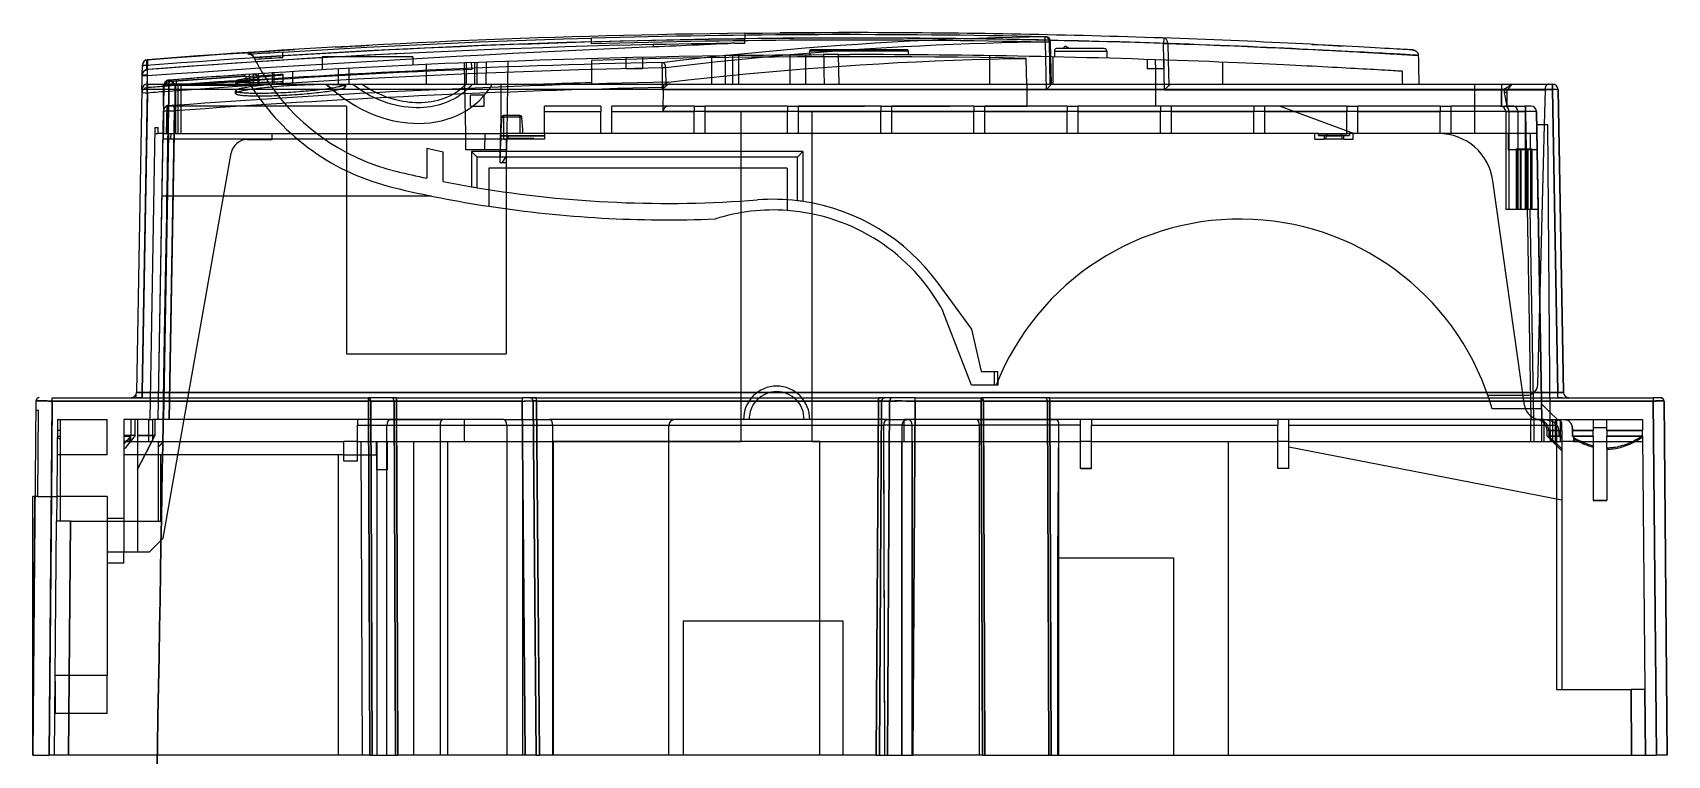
# Model space of a CAD drawing. Header units: millimetres. Extents: x -192 to 114, y -1608 to 324.
# Drawn here: x -183.5 to 114.5, y 191.9 to 323.7 of the extents above; entities that cross this region are included whole.
import ezdxf

# ---------------------------------------------------------------- set-up
doc = ezdxf.new("R2010")
doc.units = ezdxf.units.MM
doc.layers.add('MAIN-1', color=7, linetype='Continuous')
doc.layers.add('MAIN-2', color=7, linetype='Continuous')

msp = doc.modelspace()

# ---------------------------------------------------------------- linework, layer by layer
at = {"layer": 'MAIN-1'}
for p, q in [((-45.11, 323.69), (-47.23, 323.67)), ((-42.99, 323.7), (-45.11, 323.69)), ((-40.87, 323.71), (-42.99, 323.7)), ((-38.76, 323.71), (-40.87, 323.71)), ((-36.64, 323.72), (-38.76, 323.71)), ((-34.52, 323.72), (-36.64, 323.72)), ((22.67, 322.74), (22.64, 321.74)), ((-144.34, 320.1), (-144.28, 320.1)), ((-144.33, 320.09), (-144.34, 320.1)), ((-144.32, 320.06), (-144.33, 320.09)), ((-144.3, 320.03), (-144.32, 320.06)), ((-144.28, 319.98), (-144.3, 320.03)), ((-144.28, 320.1), (-144.22, 320.1)), ((-144.25, 319.91), (-144.28, 319.98)), ((-144.21, 319.84), (-144.25, 319.91)), ((-144.22, 320.1), (-144.16, 320.09)), ((-144.17, 319.75), (-144.21, 319.84)), ((-144.16, 319.75), (-144.17, 319.75)), ((-144.16, 320.09), (-144.1, 320.08)), ((-144.15, 319.75), (-144.16, 319.75)), ((-144.16, 319.75), (-144.16, 319.75)), ((-144.14, 319.75), (-144.15, 319.75)), ((-144.15, 319.75), (-144.15, 319.75)), ((-144.15, 319.75), (-144.15, 319.75)), ((-144.07, 319.76), (-144.14, 319.75)), ((-144.1, 320.08), (-144.04, 320.07)), ((-144, 319.75), (-144.07, 319.76)), ((-144.04, 320.07), (-143.98, 320.06)), ((-143.93, 319.74), (-144, 319.75)), ((-143.98, 320.06), (-143.92, 320.04)), ((-143.86, 319.73), (-143.93, 319.74)), ((-143.92, 320.04), (-143.86, 320.01)), ((-143.86, 320.01), (-143.81, 319.98)), ((-143.8, 319.71), (-143.86, 319.73)), ((-143.81, 319.98), (-143.75, 319.95)), ((-143.74, 319.69), (-143.8, 319.71)), ((-143.75, 319.95), (-143.69, 319.92)), ((-143.68, 319.67), (-143.74, 319.69)), ((-143.69, 319.92), (-143.64, 319.87)), ((-143.62, 319.64), (-143.68, 319.67)), ((-143.64, 319.87), (-143.59, 319.83)), ((-143.57, 319.61), (-143.62, 319.64)), ((-143.59, 319.83), (-143.54, 319.78)), ((-143.52, 319.57), (-143.57, 319.61)), ((-143.54, 319.78), (-143.49, 319.73)), ((-143.47, 319.54), (-143.52, 319.57)), ((-143.49, 319.73), (-143.45, 319.67)), ((-143.42, 319.5), (-143.47, 319.54)), ((-143.45, 319.67), (-143.41, 319.6)), ((-143.38, 319.45), (-143.42, 319.5)), ((-143.41, 319.6), (-143.37, 319.53)), ((-143.34, 319.41), (-143.38, 319.45)), ((-143.35, 319.48), (-143.37, 319.53)), ((-143.32, 319.43), (-143.35, 319.48)), ((-143.31, 319.37), (-143.34, 319.41)), ((-143.3, 319.38), (-143.32, 319.43)), ((-143.27, 319.32), (-143.31, 319.37)), ((-143.27, 319.33), (-143.3, 319.38)), ((-143.3, 319.38), (-143.29, 319.36)), ((-143.29, 319.36), (-143.27, 319.33)), ((-143.25, 319.28), (-143.27, 319.33)), ((-143.27, 319.33), (-143.26, 319.31)), ((-143.25, 319.27), (-143.27, 319.32)), ((-143.26, 319.31), (-143.25, 319.28)), ((-143.22, 319.22), (-143.25, 319.28)), ((-143.25, 319.28), (-143.23, 319.25)), ((-143.22, 319.22), (-143.25, 319.27)), ((-143.23, 319.25), (-143.22, 319.22)), ((-143.19, 319.17), (-143.22, 319.22)), ((-130.76, 319.32), (-130.76, 316.93)), ((-119.02, 319.32), (-130.76, 319.32)), ((-114.19, 319.32), (-119.02, 319.32)), ((-114.19, 319.32), (-114.19, 317.81)), ((-90.96, 318.76), (-86.75, 318.9)), ((-86.75, 318.9), (-82.54, 319.03)), ((-82.54, 319.03), (-78.33, 319.14)), ((-78.33, 319.14), (-74.12, 319.25)), ((-74.12, 319.25), (-69.9, 319.34)), ((-69.9, 319.34), (-65.69, 319.43)), ((-65.69, 319.43), (-61.48, 319.5)), ((-61.48, 319.5), (-57.27, 319.56)), ((-57.27, 319.56), (-57.27, 318.81)), ((-55.9, 314.32), (-55.9, 319.58)), ((-54.77, 319.6), (-52.56, 319.62)), ((-54.77, 314.32), (-54.77, 319.6)), ((-52.56, 319.62), (-50.36, 319.64)), ((-50.36, 319.64), (-48.15, 319.66)), ((-48.15, 319.66), (-45.94, 319.68)), ((-45.94, 319.68), (-43.74, 319.69)), ((-43.74, 319.69), (-41.53, 319.7)), ((-41.9, 320.32), (-41.9, 319.7)), ((-23.98, 320.6), (-41.81, 320.6)), ((-41.53, 319.7), (-39.33, 319.71)), ((-39.33, 319.71), (-39.31, 318.94)), ((-39.31, 318.94), (-39.3, 318.17)), ((-36.59, 319.72), (-36.3, 319.72)), ((-36.5, 314.32), (-36.59, 319.72)), ((-36.3, 319.72), (-36, 319.72)), ((-36, 319.72), (-35.7, 319.72)), ((-35.7, 319.72), (-35.41, 319.72)), ((-35.41, 319.72), (-35.11, 319.72)), ((-35.11, 319.72), (-34.82, 319.72)), ((-34.82, 319.72), (-34.52, 319.72)), ((-32.48, 319.72), (-34.52, 319.72)), ((-30.45, 319.71), (-32.48, 319.72)), ((-28.41, 319.71), (-30.45, 319.71)), ((-26.38, 319.7), (-28.41, 319.71)), ((-24.34, 319.69), (-26.38, 319.7)), ((-22.31, 319.67), (-24.34, 319.69)), ((-23.9, 320.32), (-23.9, 319.69)), ((-20.28, 319.66), (-22.31, 319.67)), ((-18.24, 319.64), (-20.28, 319.66)), ((-16.21, 319.62), (-18.24, 319.64)), ((-14.17, 319.59), (-16.21, 319.62)), ((-12.14, 319.57), (-14.17, 319.59)), ((-10.11, 319.54), (-12.14, 319.57)), ((-8.06, 319.51), (-10.11, 319.54)), ((-6, 319.47), (-8.06, 319.51)), ((-3.92, 319.44), (-6, 319.47)), ((-1.84, 319.4), (-3.92, 319.44)), ((0.26, 319.35), (-1.84, 319.4)), ((2.36, 319.31), (0.26, 319.35)), ((4.46, 319.26), (2.36, 319.31)), ((2.77, 320.32), (2.77, 319.3)), ((2.77, 320.32), (12.31, 320.32)), ((11.8, 320.82), (3.06, 320.82)), ((4.7, 321.23), (4.27, 320.82)), ((6.56, 319.21), (4.46, 319.26)), ((5.42, 320.82), (4.7, 321.23)), ((8.66, 319.15), (6.56, 319.21)), ((10.76, 319.1), (8.66, 319.15)), ((12.85, 319.04), (10.76, 319.1)), ((12.31, 320.32), (12.31, 319.06)), ((14.94, 318.98), (12.85, 319.04)), ((17.01, 318.92), (14.94, 318.98)), ((19.06, 318.85), (17.01, 318.92)), ((22.64, 321.74), (23.43, 321.76)), ((22.71, 318.73), (22.64, 321.74)), ((23.43, 321.76), (24.9, 321.7)), ((23.43, 321.76), (23.49, 318.71)), ((24.9, 321.7), (26.35, 321.65)), ((26.35, 321.65), (27.76, 321.6)), ((27.76, 321.6), (29.15, 321.55)), ((29.15, 321.55), (30.5, 321.5)), ((30.5, 321.5), (31.82, 321.45)), ((31.82, 321.45), (33.11, 321.4)), ((33.11, 321.4), (34.36, 321.35)), ((34.36, 321.35), (35.58, 321.3)), ((35.58, 321.3), (36.78, 321.24)), ((36.78, 321.24), (37.95, 321.19)), ((37.95, 321.19), (39.12, 321.14)), ((39.12, 321.14), (40.27, 321.09)), ((40.27, 321.09), (41.41, 321.04)), ((41.41, 321.04), (42.55, 320.99)), ((42.55, 320.99), (43.68, 320.94)), ((43.68, 320.94), (44.78, 320.89)), ((44.78, 320.89), (45.86, 320.84)), ((45.86, 320.84), (46.92, 320.79)), ((46.92, 320.79), (47.94, 320.74)), ((47.94, 320.74), (48.94, 320.69)), ((48.94, 320.69), (49.89, 320.64)), ((49.89, 320.64), (50.82, 320.59)), ((50.82, 320.59), (51.71, 320.55)), ((51.71, 320.55), (52.58, 320.5)), ((52.58, 320.5), (53.41, 320.46)), ((53.41, 320.46), (54.22, 320.42)), ((54.22, 320.42), (55, 320.38)), ((55, 320.38), (55.76, 320.34)), ((55.76, 320.34), (56.48, 320.3)), ((56.48, 320.3), (57.19, 320.26)), ((57.19, 320.26), (57.87, 320.22)), ((57.87, 320.22), (58.53, 320.19)), ((58.53, 320.19), (59.16, 320.15)), ((59.16, 320.15), (59.77, 320.12)), ((59.77, 320.12), (60.37, 320.08)), ((60.37, 320.08), (60.94, 320.05)), ((60.94, 320.05), (61.49, 320.02)), ((61.49, 320.02), (62.02, 319.99)), ((62.02, 319.99), (62.53, 319.96)), ((62.53, 319.96), (63.03, 319.93)), ((63.03, 319.93), (63.5, 319.9)), ((63.5, 319.9), (63.96, 319.88)), ((63.96, 319.88), (64.4, 319.85)), ((64.4, 319.85), (64.83, 319.83)), ((64.83, 319.83), (65.25, 319.8)), ((65.25, 319.8), (65.65, 319.78)), ((65.65, 319.78), (66.04, 319.76)), ((66.04, 319.76), (66.42, 319.73)), ((66.42, 319.73), (66.78, 319.71)), ((66.78, 319.71), (67.12, 319.69)), ((67.12, 319.69), (67.45, 319.67)), ((67.45, 319.67), (67.76, 319.65)), ((67.76, 319.65), (68.04, 319.64)), ((68.04, 319.64), (68.3, 319.62)), ((68.1, 320.56), (68.08, 320.56)), ((68.12, 320.56), (68.1, 320.56)), ((68.13, 320.55), (68.12, 320.56)), ((68.14, 320.55), (68.13, 320.55)), ((68.15, 320.55), (68.14, 320.55)), ((68.15, 320.55), (68.15, 320.55)), ((68.3, 319.62), (68.53, 319.61)), ((68.53, 319.61), (68.72, 319.6)), ((68.72, 319.6), (68.88, 319.59)), ((68.88, 319.59), (68.99, 319.58)), ((68.99, 319.58), (69.06, 319.57)), ((69.06, 319.57), (69.09, 319.57)), ((69.09, 319.57), (69.09, 319.57)), ((69.09, 319.57), (69.09, 319.57)), ((69.09, 319.57), (69.09, 319.57)), ((69.09, 319.57), (69.09, 319.57)), ((69.09, 319.57), (69.09, 319.57)), ((69.09, 319.57), (69.09, 319.57)), ((-162.61, 318.79), (-162.7, 313.68)), ((-147.12, 315.9), (-149.46, 315.74)), ((-144.75, 316.06), (-147.12, 315.9)), ((-142.37, 316.22), (-144.75, 316.06)), ((-143.37, 316.15), (-143.38, 316.15)), ((-143.38, 316.15), (-143.38, 316.15)), ((-143.37, 316.15), (-143.37, 316.15)), ((-143.37, 316.15), (-143.37, 316.15)), ((-143.37, 316.15), (-143.37, 316.15)), ((-143.37, 316.15), (-143.37, 316.15)), ((-142.37, 315.01), (-142.37, 316.22)), ((-137.38, 316.53), (-139.87, 316.38)), ((-139.87, 316.38), (-139.87, 315.18)), ((-134.91, 316.69), (-137.38, 316.53)), ((-132.46, 316.83), (-134.91, 316.69)), ((-130.02, 316.97), (-132.46, 316.83)), ((-127.6, 317.11), (-130.02, 316.97)), ((-129.94, 315.78), (-126.62, 315.96)), ((-125.18, 317.25), (-127.6, 317.11)), ((-126.62, 315.96), (-123.31, 316.14)), ((-122.78, 317.37), (-125.18, 317.25)), ((-123.31, 316.14), (-120, 316.32)), ((-120.38, 317.5), (-122.78, 317.37)), ((-117.99, 317.62), (-120.38, 317.5)), ((-120, 316.32), (-116.68, 316.49)), ((-115.59, 317.74), (-117.99, 317.62)), ((-116.68, 316.49), (-113.36, 316.65)), ((-113.19, 317.86), (-115.59, 317.74)), ((-113.36, 316.65), (-110.04, 316.8)), ((-110.79, 317.97), (-113.19, 317.86)), ((-108.39, 318.08), (-110.79, 317.97)), ((-110.04, 316.8), (-106.71, 316.95)), ((-105.98, 318.18), (-108.39, 318.08)), ((-106.71, 316.95), (-103.38, 317.09)), ((-103.58, 318.28), (-105.98, 318.18)), ((-103.58, 318.28), (-99.37, 318.45)), ((-103.55, 318.11), (-103.58, 318.28)), ((-103.52, 317.94), (-103.55, 318.11)), ((-103.49, 317.77), (-103.52, 317.94)), ((-103.47, 317.6), (-103.49, 317.77)), ((-103.44, 317.43), (-103.47, 317.6)), ((-103.41, 317.26), (-103.44, 317.43)), ((-103.38, 317.09), (-103.41, 317.26)), ((-99.37, 318.45), (-95.16, 318.61)), ((-95.16, 318.61), (-90.96, 318.76)), ((-57.27, 318.81), (-57.27, 318.07)), ((-57.27, 318.07), (-57.27, 317.32)), ((-57.27, 317.32), (-57.27, 316.57)), ((-57.27, 316.57), (-57.27, 315.82)), ((-39.3, 318.17), (-39.29, 317.4)), ((-39.29, 317.4), (-39.28, 316.63)), ((-39.28, 316.63), (-39.26, 315.86)), ((21.1, 318.79), (19.06, 318.85)), ((23.13, 318.72), (21.1, 318.79)), ((25.13, 318.65), (23.13, 318.72)), ((27.11, 318.58), (25.13, 318.65)), ((29.06, 318.5), (27.11, 318.58)), ((30.95, 318.43), (29.06, 318.5)), ((32.75, 318.36), (30.95, 318.43)), ((34.48, 318.29), (32.75, 318.36)), ((36.12, 318.22), (34.48, 318.29)), ((37.69, 318.15), (36.12, 318.22)), ((39.19, 318.09), (37.69, 318.15)), ((40.61, 318.02), (39.19, 318.09)), ((41.97, 317.96), (40.61, 318.02)), ((43.26, 317.9), (41.97, 317.96)), ((44.49, 317.84), (43.26, 317.9)), ((45.65, 317.79), (44.49, 317.84)), ((46.76, 317.73), (45.65, 317.79)), ((47.81, 317.68), (46.76, 317.73)), ((48.8, 317.63), (47.81, 317.68)), ((49.76, 317.58), (48.8, 317.63)), ((50.7, 317.53), (49.76, 317.58)), ((51.63, 317.49), (50.7, 317.53)), ((52.53, 317.44), (51.63, 317.49)), ((53.42, 317.39), (52.53, 317.44)), ((54.29, 317.35), (53.42, 317.39)), ((55.13, 317.3), (54.29, 317.35)), ((55.95, 317.26), (55.13, 317.3)), ((56.74, 317.21), (55.95, 317.26)), ((57.51, 317.17), (56.74, 317.21)), ((58.26, 317.13), (57.51, 317.17)), ((58.97, 317.09), (58.26, 317.13)), ((59.68, 317.05), (58.97, 317.09)), ((60.37, 317.01), (59.68, 317.05)), ((61.05, 316.97), (60.37, 317.01)), ((61.72, 316.93), (61.05, 316.97)), ((62.36, 316.89), (61.72, 316.93)), ((62.96, 316.86), (62.36, 316.89)), ((63.54, 316.82), (62.96, 316.86)), ((64.07, 316.79), (63.54, 316.82)), ((64.56, 316.76), (64.07, 316.79)), ((64.99, 316.74), (64.56, 316.76)), ((65.35, 316.72), (64.99, 316.74)), ((65.64, 316.7), (65.35, 316.72)), ((65.87, 316.69), (65.64, 316.7)), ((66.02, 316.68), (65.87, 316.69)), ((66.11, 316.67), (66.02, 316.68)), ((66.14, 316.67), (66.11, 316.67)), ((66.14, 316.67), (66.15, 316.2)), ((66.15, 316.2), (66.15, 315.82)), ((-163.61, 313.34), (-163.58, 314.98)), ((-159.66, 312.93), (-160.15, 312.9)), ((-159.66, 314.12), (-157.53, 314.12)), ((-159.66, 310.32), (-159.66, 314.12)), ((-159.58, 314.22), (-159.59, 314.18)), ((-159.59, 314.18), (-159.59, 314.15)), ((-159.59, 314.15), (-159.59, 314.12)), ((-159.57, 314.29), (-159.58, 314.25)), ((-159.58, 314.25), (-159.58, 314.22)), ((-159.56, 314.32), (-159.57, 314.29)), ((-159.55, 314.38), (-159.56, 314.32)), ((-158.57, 314.32), (-159.56, 314.32)), ((-159.52, 314.45), (-159.55, 314.38)), ((-159.5, 314.51), (-159.52, 314.45)), ((-159.47, 314.57), (-159.5, 314.51)), ((-159.43, 314.62), (-159.47, 314.57)), ((-159.39, 314.68), (-159.43, 314.62)), ((-159.35, 314.73), (-159.39, 314.68)), ((-159.31, 314.78), (-159.35, 314.73)), ((-159.26, 314.82), (-159.31, 314.78)), ((-159.21, 314.87), (-159.26, 314.82)), ((-159.16, 314.91), (-159.21, 314.87)), ((-159.1, 314.94), (-159.16, 314.91)), ((-159.04, 314.97), (-159.1, 314.94)), ((-158.98, 315), (-159.04, 314.97)), ((-158.92, 315.02), (-158.98, 315)), ((-158.86, 315.04), (-158.92, 315.02)), ((-158.8, 315.06), (-158.86, 315.04)), ((-158.73, 315.07), (-158.8, 315.06)), ((-158.67, 315.08), (-158.73, 315.07)), ((-156.39, 315.25), (-158.67, 315.08)), ((-157.57, 314.32), (-158.57, 314.32)), ((-156.57, 314.32), (-157.57, 314.32)), ((-157.53, 314.12), (-157.44, 314.12)), ((-157.53, 310.32), (-157.53, 314.12)), ((-157.44, 314.12), (-157.31, 314.12)), ((-157.44, 310.32), (-157.44, 314.12)), ((-157.31, 314.12), (-157.31, 314.32)), ((-157.02, 310.32), (-157.02, 314.32)), ((-155.57, 314.32), (-156.57, 314.32)), ((-154.1, 315.41), (-156.39, 315.25)), ((-154.57, 314.32), (-155.57, 314.32)), ((-153.57, 314.32), (-154.57, 314.32)), ((-151.79, 315.58), (-154.1, 315.41)), ((-152.57, 314.32), (-153.57, 314.32)), ((-152.57, 314.32), (-142.37, 314.32)), ((-149.46, 315.74), (-151.79, 315.58)), ((-142.37, 315.15), (-142.3, 315.15)), ((-142.37, 315.01), (-142.37, 314.32)), ((-142.37, 314.32), (-142.3, 314.32)), ((-142.3, 315.15), (-142.3, 314.32)), ((-139.87, 314.32), (-142.3, 314.32)), ((-139.87, 315.18), (-136.56, 315.38)), ((-139.87, 315.18), (-139.87, 315.05)), ((-139.87, 315.05), (-139.87, 314.93)), ((-139.87, 314.93), (-139.87, 314.81)), ((-139.87, 314.81), (-139.87, 314.69)), ((-139.87, 314.69), (-139.87, 314.56)), ((-139.87, 314.56), (-139.87, 314.44)), ((-139.87, 314.44), (-139.87, 314.32)), ((-139.87, 314.32), (-133.93, 314.32)), ((-136.56, 315.38), (-133.25, 315.58)), ((-133.93, 314.32), (-127.97, 314.32)), ((-133.25, 315.58), (-129.94, 315.78)), ((-127.97, 314.32), (-122, 314.32)), ((-122, 314.32), (-116.03, 314.32)), ((-116.03, 314.32), (-110.06, 314.32)), ((-110.06, 314.32), (-104.11, 314.32)), ((-104.8, 314.32), (-104.64, 305.32)), ((-104.11, 314.32), (-98.18, 314.32)), ((-98.18, 314.32), (-98.18, 305.8)), ((-57.27, 315.82), (-57.27, 315.07)), ((-57.27, 315.07), (-57.27, 314.32)), ((-39.26, 315.86), (-39.25, 315.09)), ((-39.25, 315.09), (-39.24, 314.32)), ((66.15, 315.82), (66.16, 315.44)), ((66.16, 315.44), (66.17, 315.07)), ((66.17, 315.07), (66.17, 314.69)), ((66.17, 314.69), (66.18, 314.32)), ((79.31, 314.32), (79.31, 310.32)), ((79.31, 313.32), (84.28, 313.32)), ((84.28, 314.32), (84.28, 313.32)), ((84.28, 313.32), (84.99, 313.32)), ((84.28, 313.32), (84.28, 310.32)), ((85.28, 313.32), (84.99, 313.32)), ((85.18, 313.32), (85.28, 313.32)), ((85.28, 313.32), (86.28, 314.32)), ((85.28, 313.32), (92.26, 313.32)), ((85.28, 310.32), (85.28, 313.32)), ((92.09, 306.92), (92.26, 313.32)), ((92.26, 313.34), (93.57, 313.34)), ((92.28, 313.83), (92.27, 313.78)), ((92.27, 313.78), (92.27, 313.73)), ((92.29, 313.88), (92.28, 313.83)), ((92.31, 313.93), (92.29, 313.88)), ((92.32, 313.97), (92.31, 313.93)), ((92.34, 314.01), (92.32, 313.97)), ((92.37, 314.05), (92.34, 314.01)), ((92.39, 314.08), (92.37, 314.05)), ((92.42, 314.11), (92.39, 314.08)), ((92.44, 314.14), (92.42, 314.11)), ((92.47, 314.17), (92.44, 314.14)), ((92.5, 314.19), (92.47, 314.17)), ((92.53, 314.21), (92.5, 314.19)), ((92.56, 314.23), (92.53, 314.21)), ((92.6, 314.25), (92.56, 314.23)), ((92.63, 314.27), (92.6, 314.25)), ((92.66, 314.28), (92.63, 314.27)), ((92.7, 314.29), (92.66, 314.28)), ((92.73, 314.3), (92.7, 314.29)), ((92.77, 314.31), (92.73, 314.3)), ((92.8, 314.32), (92.77, 314.31)), ((92.84, 314.32), (92.8, 314.32)), ((92.87, 314.32), (92.84, 314.32)), ((93.57, 314.32), (93.57, 313.34)), ((94.53, 258.1), (93.57, 313.34)), ((-163.62, 312.71), (-163.62, 312.71)), ((-162.62, 312.71), (-163.57, 258.1)), ((-162.13, 312.74), (-162.62, 312.71)), ((-161.63, 312.78), (-162.13, 312.74)), ((-161.14, 312.82), (-161.63, 312.78)), ((-160.65, 312.86), (-161.14, 312.82)), ((-160.15, 312.9), (-160.65, 312.86)), ((-159.66, 310.32), (-159.68, 309.34)), ((-159.13, 305.32), (-159.02, 310.32)), ((-126.32, 310.32), (-159.02, 310.32)), ((-126.32, 310.32), (-126.32, 265.12)), ((-102.47, 312.32), (-103.72, 312.32)), ((-103.72, 310.32), (-103.72, 312.32)), ((-103.72, 310.32), (-102.47, 310.32)), ((-101.22, 312.32), (-102.47, 312.32)), ((-102.47, 310.32), (-101.22, 310.32)), ((-101.22, 310.32), (-101.22, 312.32)), ((-90.22, 309.34), (-90.22, 310.32)), ((-79.92, 310.32), (-90.22, 310.32)), ((-79.92, 310.32), (-79.92, 309.34)), ((-77.92, 309.34), (-77.92, 310.32)), ((-62.92, 310.32), (-77.92, 310.32)), ((-62.92, 310.32), (-62.92, 309.34)), ((-60.92, 309.34), (-60.92, 310.32)), ((-45.92, 310.32), (-60.92, 310.32)), ((-45.92, 310.32), (-45.92, 309.34)), ((-43.92, 309.34), (-43.92, 310.32)), ((-28.92, 310.32), (-43.92, 310.32)), ((-28.92, 310.32), (-28.92, 309.34)), ((-26.92, 309.34), (-26.92, 310.32)), ((-11.92, 310.32), (-26.92, 310.32)), ((-11.92, 310.32), (-11.92, 309.34)), ((-9.92, 309.34), (-9.92, 310.32)), ((5.08, 310.32), (-9.92, 310.32)), ((5.08, 310.32), (5.08, 309.34)), ((7.08, 309.34), (7.08, 310.32)), ((22.08, 310.32), (7.08, 310.32)), ((22.08, 310.32), (22.08, 309.34)), ((24.08, 309.34), (24.08, 310.32)), ((39.08, 310.32), (24.08, 310.32)), ((39.08, 310.32), (39.08, 309.34)), ((41.08, 309.34), (41.08, 310.32)), ((56.08, 310.32), (41.08, 310.32)), ((56.08, 310.32), (56.08, 309.34)), ((58.08, 309.34), (58.08, 310.32)), ((73.08, 310.32), (58.08, 310.32)), ((73.08, 310.32), (73.08, 309.34)), ((84.03, 310.32), (75.08, 310.32)), ((75.08, 309.34), (75.08, 310.32)), ((84.03, 310.32), (84.91, 310.32)), ((86.49, 310.32), (84.91, 310.32)), ((86.49, 310.32), (88.62, 310.32)), ((89.64, 310.32), (88.62, 310.32)), ((88.62, 309.32), (88.62, 310.32)), ((-159.68, 309.34), (-159.75, 305.32)), ((-159.68, 309.34), (-159.68, 305.32)), ((-98.18, 309.05), (-98.25, 305.04)), ((-97.98, 308.36), (-97.99, 308.34)), ((-97.99, 308.34), (-97.99, 308.32)), ((-97.99, 308.32), (-97.93, 308.32)), ((-97.97, 308.39), (-97.98, 308.37)), ((-97.98, 308.37), (-97.98, 308.36)), ((-97.96, 308.41), (-97.97, 308.39)), ((-97.95, 308.42), (-97.96, 308.41)), ((-97.94, 308.44), (-97.95, 308.42)), ((-97.93, 308.46), (-97.94, 308.44)), ((-97.91, 308.47), (-97.93, 308.46)), ((-97.93, 308.32), (-97.87, 308.33)), ((-97.9, 308.49), (-97.91, 308.47)), ((-97.88, 308.5), (-97.9, 308.49)), ((-97.86, 308.51), (-97.88, 308.5)), ((-97.87, 308.33), (-97.81, 308.33)), ((-97.84, 308.52), (-97.86, 308.51)), ((-97.82, 308.53), (-97.84, 308.52)), ((-97.8, 308.54), (-97.82, 308.53)), ((-97.81, 308.33), (-97.75, 308.33)), ((-97.78, 308.55), (-97.8, 308.54)), ((-97.76, 308.56), (-97.78, 308.55)), ((-97.73, 308.57), (-97.76, 308.56)), ((-97.75, 308.33), (-97.68, 308.34)), ((-97.71, 308.57), (-97.73, 308.57)), ((-97.69, 308.58), (-97.71, 308.57)), ((-97.67, 308.58), (-97.69, 308.58)), ((-97.68, 308.34), (-97.62, 308.34)), ((-97.64, 308.58), (-97.67, 308.58)), ((-97.62, 308.58), (-97.64, 308.58)), ((-97.62, 308.34), (-97.62, 308.58)), ((-94.72, 308.58), (-97.62, 308.58)), ((-97.62, 308.34), (-97.62, 308.34)), ((-97.62, 308.34), (-97.62, 308.34)), ((-97.62, 308.34), (-97.62, 308.34)), ((-97.62, 308.34), (-97.62, 308.34)), ((-97.62, 308.34), (-97.62, 308.34)), ((-97.62, 308.34), (-97.62, 308.34)), ((-97.62, 304.32), (-97.62, 308.34)), ((-97.62, 308.34), (-94.72, 308.34)), ((-94.7, 308.58), (-94.72, 308.58)), ((-94.72, 308.34), (-94.72, 308.58)), ((-94.72, 308.34), (-94.72, 305.32)), ((-94.72, 308.34), (-94.72, 308.34)), ((-94.72, 308.34), (-94.72, 308.34)), ((-94.72, 308.34), (-94.72, 308.34)), ((-94.72, 308.34), (-94.72, 308.34)), ((-94.72, 308.34), (-94.72, 308.34)), ((-94.72, 308.34), (-94.72, 308.34)), ((-94.66, 308.34), (-94.72, 308.34)), ((-94.68, 308.58), (-94.7, 308.58)), ((-94.66, 308.58), (-94.68, 308.58)), ((-94.64, 308.57), (-94.66, 308.58)), ((-94.6, 308.33), (-94.66, 308.34)), ((-94.63, 308.57), (-94.64, 308.57)), ((-94.61, 308.57), (-94.63, 308.57)), ((-94.59, 308.56), (-94.61, 308.57)), ((-94.54, 308.33), (-94.6, 308.33)), ((-94.57, 308.56), (-94.59, 308.56)), ((-94.55, 308.55), (-94.57, 308.56)), ((-94.53, 308.54), (-94.55, 308.55)), ((-94.47, 308.33), (-94.54, 308.33)), ((-94.52, 308.53), (-94.53, 308.54)), ((-94.5, 308.52), (-94.52, 308.53)), ((-94.48, 308.51), (-94.5, 308.52)), ((-94.47, 308.5), (-94.48, 308.51)), ((-94.45, 308.49), (-94.47, 308.5)), ((-94.41, 308.32), (-94.47, 308.33)), ((-94.44, 308.48), (-94.45, 308.49)), ((-94.43, 308.47), (-94.44, 308.48)), ((-94.41, 308.46), (-94.43, 308.47)), ((-94.4, 308.44), (-94.41, 308.46)), ((-94.35, 308.32), (-94.41, 308.32)), ((-94.39, 308.43), (-94.4, 308.44)), ((-94.38, 308.41), (-94.39, 308.43)), ((-94.37, 308.4), (-94.38, 308.41)), ((-94.37, 308.38), (-94.37, 308.4)), ((-94.36, 308.37), (-94.37, 308.38)), ((-94.35, 308.35), (-94.36, 308.37)), ((-94.35, 308.34), (-94.35, 308.35)), ((-94.35, 308.32), (-94.35, 308.34)), ((-90.22, 305.32), (-90.22, 309.34)), ((-90.22, 309.34), (-79.92, 309.34)), ((-79.92, 305.32), (-79.92, 309.34)), ((-77.92, 309.34), (-62.92, 309.34)), ((-77.92, 305.32), (-77.92, 309.34)), ((-62.92, 305.32), (-62.92, 309.34)), ((-60.92, 309.34), (-45.92, 309.34)), ((-60.92, 305.32), (-60.92, 309.34)), ((-45.92, 305.32), (-45.92, 309.34)), ((-43.92, 309.34), (-28.92, 309.34)), ((-43.92, 305.32), (-43.92, 309.34)), ((-28.92, 305.32), (-28.92, 309.34)), ((-26.92, 309.34), (-11.92, 309.34)), ((-26.92, 305.32), (-26.92, 309.34)), ((-11.92, 305.32), (-11.92, 309.34)), ((-9.92, 309.34), (5.08, 309.34)), ((-9.92, 305.32), (-9.92, 309.34)), ((5.08, 305.32), (5.08, 309.34)), ((7.08, 309.34), (22.08, 309.34)), ((7.08, 305.32), (7.08, 309.34)), ((22.08, 305.32), (22.08, 309.34)), ((24.08, 309.34), (39.08, 309.34)), ((24.08, 305.32), (24.08, 309.34)), ((39.08, 305.32), (39.08, 309.34)), ((41.08, 309.34), (56.08, 309.34)), ((41.08, 305.32), (41.08, 309.34)), ((56.08, 305.32), (56.08, 309.34)), ((58.08, 309.34), (73.08, 309.34)), ((58.08, 305.32), (58.08, 309.34)), ((73.08, 305.32), (73.08, 309.34)), ((75.08, 305.32), (75.08, 309.34)), ((85.03, 309.33), (75.08, 309.34)), ((85.03, 309.33), (85.03, 291.52)), ((85.03, 309.32), (85.62, 309.32)), ((85.62, 291.52), (85.62, 309.32)), ((85.62, 309.32), (87.2, 309.32)), ((87.2, 309.32), (87.2, 302.52)), ((87.2, 309.32), (88.62, 309.32)), ((90.64, 309.33), (88.62, 309.32)), ((88.62, 302.52), (88.62, 309.32)), ((90.95, 291.52), (90.64, 309.33)), ((-161.23, 306.42), (-162.16, 253.12)), ((-161.23, 306.42), (-160.66, 306.42)), ((-160.66, 306.26), (-160.66, 306.42)), ((-160.66, 306.1), (-160.66, 306.26)), ((-160.66, 305.95), (-160.66, 306.1)), ((-160.66, 305.79), (-160.66, 305.95)), ((-160.66, 305.63), (-160.66, 305.79)), ((-160.66, 305.48), (-160.66, 305.63)), ((-160.66, 305.32), (-160.66, 305.48)), ((-159.75, 305.32), (-160.66, 305.32)), ((-160.66, 253.12), (-159.75, 305.32)), ((-159.75, 305.32), (-159.68, 305.32)), ((-159.68, 305.32), (-159.13, 305.32)), ((-159.68, 305.18), (-159.68, 305.32)), ((-159.68, 305.03), (-159.68, 305.18)), ((-159.68, 304.89), (-159.68, 305.03)), ((-159.68, 304.75), (-159.68, 304.89)), ((-159.68, 304.6), (-159.68, 304.75)), ((-159.68, 304.46), (-159.68, 304.6)), ((-159.68, 304.32), (-159.68, 304.46)), ((-158.4, 304.32), (-159.68, 304.32)), ((-159.13, 305.32), (-157.75, 305.32)), ((-157.75, 305.32), (-158.66, 253.12)), ((-158.39, 304.46), (-158.4, 304.32)), ((-158.38, 304.6), (-158.39, 304.46)), ((-158.37, 304.75), (-158.38, 304.6)), ((-158.36, 304.89), (-158.37, 304.75)), ((-158.35, 305.03), (-158.36, 304.89)), ((-158.34, 305.18), (-158.35, 305.03)), ((-158.33, 305.32), (-158.34, 305.18)), ((-126.32, 305.32), (-98.24, 305.32)), ((-98.26, 304.32), (-126.32, 304.32)), ((-98.26, 304.04), (-98.33, 300.03)), ((-98.3, 300.03), (-98.23, 304.01)), ((-98.26, 304.04), (-98.25, 305.04)), ((-97.62, 304.32), (-98.26, 304.32)), ((-98.26, 304.04), (-98.18, 304.04)), ((-98.26, 304.04), (-98.23, 304.01)), ((-98.25, 305.04), (-98.22, 305.04)), ((-98.18, 304.01), (-98.23, 304.01)), ((-98.18, 304.32), (-98.18, 304.01)), ((-97.62, 304.32), (-97.22, 304.32)), ((-97.22, 304.32), (-97.22, 265.12)), ((-90.22, 305.32), (-94.72, 305.32)), ((-77.92, 305.32), (-79.92, 305.32)), ((-60.92, 305.32), (-62.92, 305.32)), ((-43.92, 305.32), (-45.92, 305.32)), ((-26.92, 305.32), (-28.92, 305.32)), ((-9.92, 305.32), (-11.92, 305.32)), ((7.08, 305.32), (5.08, 305.32)), ((24.08, 305.32), (22.08, 305.32)), ((41.08, 305.32), (39.08, 305.32)), ((58.08, 305.32), (56.08, 305.32)), ((75.08, 305.32), (73.08, 305.32)), ((92.68, 306.92), (90.68, 306.92)), ((93.15, 253.12), (92.68, 306.92)), ((86.94, 302.52), (86.94, 291.52)), ((86.94, 302.52), (87.1, 302.52)), ((87.1, 302.52), (88.89, 302.52)), ((87.1, 302.52), (87.1, 291.52)), ((88.89, 291.52), (88.89, 302.52)), ((88.89, 302.52), (89.06, 302.52)), ((89.06, 302.52), (89.06, 291.52)), ((89.06, 302.52), (89.77, 302.52)), ((89.77, 302.52), (89.77, 291.52)), ((-98.33, 300.03), (-98.3, 300.03)), ((-98.3, 300.03), (-97.22, 300.03)), ((85.03, 291.52), (89.45, 291.52)), ((90.12, 253.12), (89.45, 291.52)), ((89.45, 291.52), (90.95, 291.52)), ((91.62, 253.12), (90.95, 291.52)), ((-126.32, 265.12), (-97.22, 265.12)), ((-182.96, 256.52), (-182.97, 254.82)), ((-182.96, 256.52), (-182.95, 256.52)), ((-182.95, 256.52), (-182.94, 256.52)), ((-182.94, 256.52), (-182.93, 256.52)), ((-182.93, 256.52), (-182.91, 256.52)), ((-182.91, 256.52), (-182.88, 256.52)), ((-182.88, 256.52), (-182.85, 256.52)), ((-182.85, 256.52), (-182.81, 256.53)), ((-182.81, 256.53), (-182.76, 256.53)), ((-182.76, 256.53), (-182.71, 256.53)), ((-182.71, 256.53), (-182.66, 256.53)), ((-182.66, 256.53), (-182.6, 256.53)), ((-182.6, 256.53), (-182.53, 256.53)), ((-182.53, 256.53), (-182.46, 256.53)), ((-182.46, 256.53), (-182.38, 256.53)), ((-182.38, 256.53), (-182.3, 256.53)), ((-182.3, 256.53), (-182.21, 256.53)), ((-182.21, 256.53), (-182.12, 256.53)), ((-182.12, 256.53), (-182.03, 256.53)), ((-182.03, 256.53), (-181.93, 256.53)), ((-181.93, 256.53), (-181.83, 256.53)), ((-181.83, 256.53), (-181.72, 256.53)), ((-181.72, 256.53), (-181.61, 256.53)), ((-181.61, 256.53), (-181.49, 256.53)), ((-181.49, 256.53), (-181.38, 256.53)), ((-181.38, 256.53), (-181.26, 256.53)), ((-181.26, 256.53), (-181.13, 256.53)), ((-181.13, 256.53), (-181.01, 256.53)), ((-181.01, 256.53), (-180.88, 256.53)), ((-180.88, 256.53), (-180.75, 256.53)), ((-180.75, 256.53), (-180.62, 256.52)), ((-180.62, 256.52), (-180.49, 256.52)), ((-180.49, 256.52), (-180.36, 256.52)), ((-180.36, 256.52), (-180.23, 256.52)), ((-180.23, 256.52), (-180.09, 256.52)), ((-179.96, 256.52), (-180.11, 239.12)), ((-180.09, 256.52), (-179.96, 256.52)), ((-179.96, 256.52), (-162.1, 256.52)), ((-165.57, 257.12), (-165.57, 257.12)), ((-164.7, 257.64), (-164.7, 257.12)), ((-164.57, 258.1), (-164.57, 258.1)), ((-164.57, 258.1), (-164.57, 258.1)), ((-164.57, 258.1), (-164.56, 258.1)), ((-164.56, 258.1), (-164.56, 258.1)), ((-164.56, 258.1), (-164.55, 258.1)), ((-164.55, 258.1), (-164.54, 258.1)), ((-164.54, 258.1), (-164.52, 258.1)), ((-164.52, 258.1), (-164.51, 258.1)), ((-164.51, 258.1), (-164.49, 258.1)), ((-164.49, 258.1), (-164.47, 258.1)), ((-164.47, 258.1), (-164.45, 258.1)), ((-164.45, 258.1), (-164.43, 258.1)), ((-164.43, 258.1), (-164.41, 258.09)), ((-164.41, 258.09), (-164.38, 258.09)), ((-164.38, 258.09), (-164.35, 258.09)), ((-164.35, 258.09), (-164.32, 258.09)), ((-164.34, 257.12), (-164.24, 257.12)), ((-164.32, 258.09), (-164.29, 258.09)), ((-164.29, 258.09), (-164.26, 258.09)), ((-164.26, 258.09), (-164.23, 258.09)), ((-164.24, 257.12), (-164.13, 257.12)), ((-164.23, 258.09), (-164.2, 258.09)), ((-164.2, 258.09), (-164.16, 258.09)), ((-164.16, 258.09), (-164.12, 258.09)), ((-164.13, 257.12), (-164.02, 257.12)), ((-164.12, 258.09), (-164.08, 258.1)), ((-164.08, 258.1), (-164.05, 258.1)), ((-164.05, 258.1), (-164.01, 258.1)), ((-164.02, 257.12), (-163.88, 257.12)), ((-164.01, 258.1), (-163.96, 258.1)), ((-163.96, 258.1), (-163.92, 258.1)), ((-163.92, 258.1), (-163.88, 258.1)), ((-163.88, 258.1), (-163.84, 258.1)), ((-163.88, 257.12), (-163.73, 257.12)), ((-163.84, 258.1), (-163.79, 258.1)), ((-163.79, 258.1), (-163.75, 258.1)), ((-163.75, 258.1), (-163.71, 258.1)), ((-163.73, 257.12), (-163.57, 257.12)), ((-163.71, 258.1), (-163.66, 258.1)), ((-163.66, 258.1), (-163.62, 258.1)), ((-163.62, 258.1), (-163.57, 258.1)), ((-163.57, 257.12), (-163.57, 258.1)), ((-162.07, 258.1), (-163.57, 258.1)), ((-29.26, 257.12), (-29.34, 257.12)), ((-29.18, 257.12), (-29.26, 257.12)), ((-29.1, 257.12), (-29.18, 257.12)), ((-29.03, 257.12), (-29.1, 257.12)), ((-28.95, 257.12), (-29.03, 257.12)), ((-28.88, 257.12), (-28.95, 257.12)), ((94.53, 258.1), (93.11, 258.1)), ((93.12, 256.52), (111.92, 256.52)), ((94.53, 257.12), (94.53, 258.1)), ((94.53, 258.1), (94.58, 258.1)), ((94.53, 257.12), (94.67, 257.12)), ((94.58, 258.1), (94.62, 258.1)), ((94.62, 258.1), (94.67, 258.1)), ((94.67, 258.1), (94.71, 258.1)), ((94.67, 257.12), (94.82, 257.12)), ((94.71, 258.1), (94.75, 258.1)), ((94.75, 258.1), (94.8, 258.1)), ((94.8, 258.1), (94.84, 258.1)), ((94.82, 257.12), (94.95, 257.12)), ((94.84, 258.1), (94.88, 258.1)), ((94.88, 258.1), (94.92, 258.1)), ((94.92, 258.1), (94.97, 258.1)), ((94.95, 257.12), (95.07, 257.12)), ((94.97, 258.1), (95.01, 258.1)), ((95.01, 258.1), (95.04, 258.1)), ((95.04, 258.1), (95.08, 258.09)), ((95.07, 257.12), (95.19, 257.12)), ((95.08, 258.09), (95.12, 258.09)), ((95.12, 258.09), (95.16, 258.09)), ((95.16, 258.09), (95.19, 258.09)), ((95.19, 258.09), (95.22, 258.09)), ((95.19, 257.12), (95.3, 257.12)), ((95.22, 258.09), (95.25, 258.09)), ((95.25, 258.09), (95.28, 258.09)), ((95.28, 258.09), (95.31, 258.09)), ((95.31, 258.09), (95.34, 258.09)), ((95.34, 258.09), (95.37, 258.09)), ((95.37, 258.09), (95.39, 258.1)), ((95.39, 258.1), (95.41, 258.1)), ((95.41, 258.1), (95.43, 258.1)), ((95.43, 258.1), (95.45, 258.1)), ((95.45, 258.1), (95.47, 258.1)), ((95.47, 258.1), (95.48, 258.1)), ((95.48, 258.1), (95.5, 258.1)), ((95.5, 258.1), (95.51, 258.1)), ((95.51, 258.1), (95.52, 258.1)), ((95.52, 258.1), (95.52, 258.1)), ((95.52, 258.1), (95.53, 258.1)), ((95.53, 258.1), (95.53, 258.1)), ((95.53, 258.1), (95.53, 258.1)), ((96.38, 257.12), (96.42, 257.12)), ((96.42, 257.12), (96.45, 257.12)), ((96.45, 257.12), (96.48, 257.12)), ((96.48, 257.12), (96.51, 257.12)), ((96.51, 257.12), (96.52, 257.12)), ((96.52, 257.12), (96.53, 257.12)), ((111.92, 256.52), (112.01, 256.52)), ((112.48, 191.92), (111.92, 256.52)), ((112.01, 256.52), (112.1, 256.52)), ((112.1, 256.52), (112.19, 256.52)), ((112.19, 256.52), (112.27, 256.52)), ((112.27, 256.52), (112.36, 256.52)), ((112.36, 256.52), (112.45, 256.52)), ((112.45, 256.52), (112.54, 256.53)), ((112.54, 256.53), (112.62, 256.53)), ((112.62, 256.53), (112.7, 256.53)), ((112.7, 256.53), (112.79, 256.53)), ((112.79, 256.53), (112.87, 256.53)), ((112.87, 256.53), (112.94, 256.53)), ((112.94, 256.53), (113.02, 256.53)), ((113.02, 256.53), (113.09, 256.53)), ((113.09, 256.53), (113.16, 256.53)), ((113.16, 256.53), (113.23, 256.53)), ((113.23, 256.53), (113.3, 256.53)), ((113.3, 256.53), (113.36, 256.53)), ((113.32, 257.12), (113.36, 257.12)), ((113.36, 257.12), (113.4, 257.11)), ((113.36, 256.53), (113.42, 256.53)), ((113.4, 257.11), (113.44, 257.11)), ((113.42, 256.53), (113.48, 256.53)), ((113.44, 257.11), (113.48, 257.09)), ((113.48, 257.09), (113.51, 257.09)), ((113.48, 256.53), (113.53, 256.53)), ((113.51, 257.09), (113.54, 257.07)), ((113.53, 256.53), (113.59, 256.53)), ((113.59, 256.53), (113.63, 256.53)), ((113.63, 256.53), (113.68, 256.53)), ((113.68, 256.53), (113.72, 256.53)), ((113.72, 256.53), (113.76, 256.53)), ((113.76, 256.53), (113.79, 256.53)), ((113.79, 256.53), (113.82, 256.53)), ((113.82, 256.53), (113.84, 256.53)), ((113.84, 256.53), (113.87, 256.53)), ((113.87, 256.53), (113.88, 256.52)), ((113.88, 256.52), (113.9, 256.52)), ((113.9, 256.52), (113.91, 256.52)), ((113.91, 256.52), (113.91, 256.52)), ((113.91, 256.52), (113.92, 256.52)), ((-182.47, 254.82), (-182.97, 254.82)), ((-182.61, 239.12), (-182.47, 254.82)), ((94.47, 253.12), (93.14, 254.45)), ((-178.99, 253.12), (-179.04, 246.72)), ((-178.99, 253.12), (-169.92, 253.12)), ((-169.92, 246.72), (-169.92, 253.12)), ((-162.43, 253.12), (-166.92, 253.12)), ((-166.92, 253.12), (-166.92, 246.72)), ((-162.43, 253.12), (-161.62, 253.12)), ((-162.43, 253.12), (-162.43, 249.12)), ((-158.66, 253.12), (-161.62, 253.12)), ((-161.62, 249.12), (-161.62, 253.12)), ((-124.32, 253.12), (-158.66, 253.12)), ((-118.43, 253.12), (-124.32, 253.12)), ((-124.32, 253.12), (-124.32, 252.12)), ((-104.82, 253.12), (-124.32, 253.12)), ((-124.32, 252.12), (-118.96, 252.12)), ((-124.32, 245.54), (-124.32, 252.12)), ((-118.96, 252.12), (-109.25, 252.12)), ((-118.96, 191.92), (-118.96, 252.12)), ((-118.43, 253.12), (-108.72, 253.12)), ((-109.25, 252.12), (-109.25, 191.92)), ((-109.25, 252.12), (-97.08, 252.12)), ((-97.62, 253.12), (-108.72, 253.12)), ((-97.62, 253.12), (-89.25, 253.12)), ((-97.08, 252.12), (-88.72, 252.12)), ((-97.08, 252.12), (-97.08, 191.92)), ((-66.52, 253.12), (-89.25, 253.12)), ((-88.72, 252.12), (-67.52, 252.12)), ((-88.72, 191.92), (-88.72, 252.12)), ((-67.52, 252.12), (-28.38, 252.12)), ((-67.52, 191.92), (-67.52, 252.12)), ((-27.69, 253.12), (-66.52, 253.12)), ((-25.06, 252.12), (-28.38, 252.12)), ((-28.18, 191.92), (-28.38, 252.12)), ((-27.69, 253.12), (-23.88, 253.12)), ((-25.05, 252.24), (-25.06, 252.2)), ((-25.06, 252.2), (-25.06, 252.16)), ((-25.06, 252.16), (-25.06, 252.12)), ((-25.06, 252.12), (-23.19, 252.12)), ((-25.06, 252.12), (-25.06, 191.92)), ((-25.04, 252.32), (-25.05, 252.28)), ((-25.05, 252.28), (-25.05, 252.24)), ((-25.02, 252.37), (-25.04, 252.32)), ((-25.01, 252.41), (-25.02, 252.37)), ((-24.99, 252.46), (-25.01, 252.41)), ((-24.97, 252.51), (-24.99, 252.46)), ((-24.94, 252.55), (-24.97, 252.51)), ((-24.92, 252.6), (-24.94, 252.55)), ((-24.89, 252.64), (-24.92, 252.6)), ((-24.86, 252.68), (-24.89, 252.64)), ((-24.83, 252.72), (-24.86, 252.68)), ((-24.79, 252.76), (-24.83, 252.72)), ((-24.75, 252.8), (-24.79, 252.76)), ((-24.7, 252.84), (-24.75, 252.8)), ((-24.65, 252.87), (-24.7, 252.84)), ((-24.6, 252.91), (-24.65, 252.87)), ((-23.88, 253.12), (-24.62, 253.12)), ((-24.55, 252.94), (-24.6, 252.91)), ((-24.5, 252.97), (-24.55, 252.94)), ((-24.45, 253), (-24.5, 252.97)), ((-24.39, 253.02), (-24.45, 253)), ((-24.34, 253.04), (-24.39, 253.02)), ((-24.28, 253.06), (-24.34, 253.04)), ((-24.22, 253.08), (-24.28, 253.06)), ((-24.16, 253.09), (-24.22, 253.08)), ((-24.09, 253.1), (-24.16, 253.09)), ((-24.02, 253.11), (-24.09, 253.1)), ((-23.95, 253.12), (-24.02, 253.11)), ((-23.88, 253.12), (-23.95, 253.12)), ((-11.36, 253.12), (-23.88, 253.12)), ((-23.85, 253.12), (-23.88, 253.12)), ((90.12, 253.12), (-23.88, 253.12)), ((-23.81, 253.11), (-23.85, 253.12)), ((-23.78, 253.11), (-23.81, 253.11)), ((-23.74, 253.1), (-23.78, 253.11)), ((-23.71, 253.08), (-23.74, 253.1)), ((-23.67, 253.07), (-23.71, 253.08)), ((-23.64, 253.05), (-23.67, 253.07)), ((-23.6, 253.03), (-23.64, 253.05)), ((-23.57, 253), (-23.6, 253.03)), ((-23.53, 252.98), (-23.57, 253)), ((-23.5, 252.95), (-23.53, 252.98)), ((-23.46, 252.91), (-23.5, 252.95)), ((-23.43, 252.88), (-23.46, 252.91)), ((-23.4, 252.84), (-23.43, 252.88)), ((-23.38, 252.8), (-23.4, 252.84)), ((-23.35, 252.75), (-23.38, 252.8)), ((-23.32, 252.71), (-23.35, 252.75)), ((-23.3, 252.66), (-23.32, 252.71)), ((-23.28, 252.6), (-23.3, 252.66)), ((-23.26, 252.55), (-23.28, 252.6)), ((-23.25, 252.49), (-23.26, 252.55)), ((-23.23, 252.43), (-23.25, 252.49)), ((-23.22, 252.37), (-23.23, 252.43)), ((-23.21, 252.31), (-23.22, 252.37)), ((-23.2, 252.25), (-23.21, 252.31)), ((-23.2, 252.18), (-23.2, 252.25)), ((-23.19, 252.12), (-23.2, 252.18)), ((-23.19, 252.12), (-10.95, 252.12)), ((-23.19, 191.92), (-23.19, 252.12)), ((-11.36, 253.12), (3.16, 253.12)), ((3.58, 252.12), (-10.95, 252.12)), ((-10.95, 252.12), (-10.95, 191.92)), ((7.48, 253.12), (3.16, 253.12)), ((3.37, 227.92), (3.58, 252.12)), ((7.48, 252.13), (3.58, 252.12)), ((7.48, 252.13), (7.48, 253.12)), ((7.48, 244.19), (7.48, 252.13)), ((9.48, 253.12), (9.48, 252.13)), ((43.48, 253.12), (9.48, 253.12)), ((9.48, 252.13), (43.48, 252.13)), ((9.48, 244.19), (9.48, 252.13)), ((43.48, 253.12), (43.48, 252.13)), ((43.48, 244.19), (43.48, 252.13)), ((45.48, 252.13), (45.48, 253.12)), ((91.8, 253.12), (45.48, 253.12)), ((45.48, 244.19), (45.48, 252.13)), ((45.48, 252.13), (94.37, 252.13)), ((91.96, 253.12), (91.8, 253.12)), ((91.8, 253.12), (94.38, 253.12)), ((92.11, 253.11), (91.96, 253.12)), ((92.27, 253.09), (92.11, 253.11)), ((92.43, 253.07), (92.27, 253.09)), ((92.59, 253.05), (92.43, 253.07)), ((92.74, 253.01), (92.59, 253.05)), ((92.9, 252.98), (92.74, 253.01)), ((93.05, 252.93), (92.9, 252.98)), ((93.2, 252.88), (93.05, 252.93)), ((93.35, 252.83), (93.2, 252.88)), ((93.48, 252.77), (93.35, 252.83)), ((93.62, 252.71), (93.48, 252.77)), ((93.74, 252.65), (93.62, 252.71)), ((93.86, 252.58), (93.74, 252.65)), ((93.97, 252.51), (93.86, 252.58)), ((94.08, 252.42), (93.97, 252.51)), ((94.19, 252.33), (94.08, 252.42)), ((94.29, 252.24), (94.19, 252.33)), ((94.37, 252.13), (94.29, 252.24)), ((94.46, 252), (94.37, 252.13)), ((94.38, 253.12), (94.47, 253.11)), ((94.38, 253.12), (95.91, 253.12)), ((94.53, 251.86), (94.46, 252)), ((94.47, 253.11), (94.56, 253.1)), ((94.6, 251.73), (94.53, 251.86)), ((94.56, 253.1), (94.65, 253.08)), ((94.65, 251.58), (94.6, 251.73)), ((94.65, 253.08), (94.74, 253.04)), ((94.68, 251.42), (94.65, 251.58)), ((94.71, 251.27), (94.68, 251.42)), ((94.72, 251.12), (94.71, 251.27)), ((94.72, 251.12), (95.28, 251.12)), ((94.72, 251.12), (94.72, 250.98)), ((94.72, 250.98), (94.72, 250.83)), ((94.72, 250.83), (94.72, 250.69)), ((94.72, 250.69), (94.72, 250.55)), ((94.72, 250.55), (94.72, 250.4)), ((94.72, 250.4), (94.72, 250.26)), ((94.74, 253.04), (94.82, 253)), ((94.82, 253), (94.9, 252.96)), ((94.9, 252.96), (94.98, 252.9)), ((94.98, 252.9), (95.06, 252.83)), ((95.06, 252.83), (95.14, 252.76)), ((95.14, 252.76), (95.21, 252.68)), ((95.21, 252.68), (95.28, 252.59)), ((95.28, 252.52), (95.28, 252.59)), ((95.28, 252.45), (95.28, 252.52)), ((95.28, 252.38), (95.28, 252.45)), ((95.28, 252.29), (95.28, 252.38)), ((95.28, 252.21), (95.28, 252.29)), ((95.28, 252.11), (95.28, 252.21)), ((95.28, 252.01), (95.28, 252.11)), ((95.28, 251.92), (95.28, 252.01)), ((95.28, 251.81), (95.28, 251.92)), ((95.28, 251.71), (95.28, 251.81)), ((95.28, 251.6), (95.28, 251.71)), ((95.28, 251.48), (95.28, 251.6)), ((95.28, 251.36), (95.28, 251.48)), ((95.28, 251.24), (95.28, 251.36)), ((95.28, 251.12), (95.28, 251.24)), ((95.28, 251.12), (95.28, 250.12)), ((95.91, 253.12), (100.98, 253.12)), ((96.01, 253.11), (95.91, 253.12)), ((96.12, 253.09), (96.01, 253.11)), ((96.23, 253.06), (96.12, 253.09)), ((96.34, 253.01), (96.23, 253.06)), ((96.43, 252.95), (96.34, 253.01)), ((96.53, 252.88), (96.43, 252.95)), ((96.63, 252.79), (96.53, 252.88)), ((96.72, 252.69), (96.63, 252.79)), ((96.8, 252.59), (96.72, 252.69)), ((96.87, 252.48), (96.8, 252.59)), ((96.94, 252.35), (96.87, 252.48)), ((97.01, 252.21), (96.94, 252.35)), ((97.07, 252.07), (97.01, 252.21)), ((97.11, 251.92), (97.07, 252.07)), ((97.15, 251.77), (97.11, 251.92)), ((97.18, 251.61), (97.15, 251.77)), ((97.21, 251.45), (97.18, 251.61)), ((97.22, 251.28), (97.21, 251.45)), ((97.22, 251.12), (97.22, 251.28)), ((97.22, 251.12), (100.98, 251.12)), ((97.22, 251.12), (97.22, 250.12)), ((100.98, 253.12), (103.48, 253.12)), ((100.98, 253.12), (100.98, 253.12)), ((100.98, 253.12), (100.98, 253.1)), ((100.98, 253.1), (100.98, 253.09)), ((100.98, 253.09), (100.98, 253.06)), ((100.98, 253.06), (100.98, 253.03)), ((100.98, 253.03), (100.98, 253)), ((100.98, 253), (100.98, 252.96)), ((100.98, 252.96), (100.98, 252.91)), ((100.98, 252.91), (100.98, 252.86)), ((100.98, 252.86), (100.98, 252.79)), ((100.98, 252.79), (100.98, 252.73)), ((100.98, 252.73), (100.98, 252.65)), ((100.98, 252.65), (100.98, 252.58)), ((100.98, 252.58), (100.98, 252.5)), ((100.98, 252.5), (100.98, 252.41)), ((100.98, 252.41), (100.98, 252.32)), ((100.98, 252.32), (100.98, 252.22)), ((100.98, 252.22), (100.98, 252.12)), ((100.98, 252.12), (100.98, 252.02)), ((100.98, 252.02), (100.98, 251.92)), ((100.98, 251.92), (100.98, 251.81)), ((100.98, 251.81), (100.98, 251.7)), ((100.98, 251.7), (100.98, 251.59)), ((103.48, 251.65), (100.98, 251.65)), ((100.98, 251.59), (100.98, 251.47)), ((100.98, 251.47), (100.98, 251.35)), ((100.98, 251.35), (100.98, 251.23)), ((100.98, 251.23), (100.98, 251.12)), ((100.98, 250.12), (100.98, 251.12)), ((103.48, 251.12), (103.48, 253.12)), ((103.48, 253.12), (109.95, 253.12)), ((103.48, 251.12), (103.48, 250.12)), ((103.48, 251.12), (109.96, 251.12)), ((109.95, 253.12), (109.95, 253.11)), ((109.95, 253.11), (109.95, 253.1)), ((109.95, 253.1), (109.95, 253.08)), ((109.95, 253.08), (109.95, 253.05)), ((109.95, 253.05), (109.95, 253.01)), ((109.95, 253.01), (109.95, 252.97)), ((109.95, 252.97), (109.95, 252.92)), ((109.95, 252.92), (109.95, 252.86)), ((109.95, 252.86), (109.95, 252.79)), ((109.95, 252.79), (109.95, 252.71)), ((109.95, 252.71), (109.95, 252.62)), ((109.95, 252.62), (109.95, 252.53)), ((109.95, 252.53), (109.95, 252.44)), ((109.95, 252.44), (109.95, 252.33)), ((109.95, 252.33), (109.95, 252.22)), ((109.95, 252.22), (109.95, 252.1)), ((109.95, 252.1), (109.96, 251.97)), ((109.96, 251.97), (109.96, 251.84)), ((109.96, 251.84), (109.96, 251.71)), ((109.96, 251.71), (109.96, 251.56)), ((109.96, 251.56), (109.96, 251.41)), ((109.96, 251.41), (109.96, 251.26)), ((109.96, 251.26), (109.96, 251.12)), ((109.96, 250.98), (109.96, 251.12)), ((109.97, 250.83), (109.96, 250.98)), ((109.97, 250.69), (109.97, 250.83)), ((109.97, 250.55), (109.97, 250.69)), ((109.97, 250.4), (109.97, 250.55)), ((109.97, 250.26), (109.97, 250.4)), ((-162.43, 249.12), (-126.82, 249.12)), ((-126.82, 246.72), (-126.82, 249.12)), ((-124.32, 249.12), (-126.82, 249.12)), ((9.48, 249.12), (7.48, 249.12)), ((45.48, 249.12), (43.48, 249.12)), ((94.72, 250.26), (94.72, 250.12)), ((95.28, 250.12), (94.72, 250.12)), ((94.72, 250.12), (94.82, 250.04)), ((94.82, 250.04), (94.91, 249.97)), ((94.91, 249.97), (95, 249.9)), ((95, 249.9), (95.1, 249.82)), ((95.1, 249.82), (95.19, 249.75)), ((95.19, 249.75), (95.28, 249.68)), ((95.28, 250.12), (95.28, 250.04)), ((95.28, 250.04), (95.28, 249.97)), ((95.28, 249.97), (95.28, 249.89)), ((95.28, 249.89), (95.28, 249.82)), ((95.28, 249.82), (95.28, 249.75)), ((95.28, 249.75), (95.28, 249.68)), ((95.28, 249.68), (95.28, 203.92)), ((97.4, 249.12), (95.28, 249.12)), ((100.98, 250.12), (97.22, 250.12)), ((97.22, 250.12), (97.25, 250.08)), ((97.25, 250.08), (97.28, 250.04)), ((97.28, 250.04), (97.3, 250)), ((97.3, 250), (97.33, 249.96)), ((97.33, 249.96), (97.35, 249.92)), ((97.35, 249.92), (97.38, 249.89)), ((97.38, 249.89), (97.4, 249.85)), ((97.77, 249.64), (97.4, 249.85)), ((97.4, 249.85), (97.4, 249.12)), ((98.13, 249.45), (97.77, 249.64)), ((98.47, 249.27), (98.13, 249.45)), ((98.81, 249.11), (98.47, 249.27)), ((99.14, 248.96), (98.81, 249.11)), ((99.46, 248.82), (99.14, 248.96)), ((99.78, 248.69), (99.46, 248.82)), ((100.08, 248.58), (99.78, 248.69)), ((100.39, 248.47), (100.08, 248.58)), ((100.69, 248.38), (100.39, 248.47)), ((100.98, 248.29), (100.69, 248.38)), ((100.98, 250.12), (100.98, 249.85)), ((100.98, 249.85), (100.98, 249.59)), ((100.98, 249.59), (100.98, 249.32)), ((100.98, 249.32), (100.98, 249.06)), ((100.98, 249.06), (100.98, 248.8)), ((100.98, 248.8), (100.98, 248.55)), ((100.98, 248.55), (100.98, 248.29)), ((100.98, 248.29), (100.98, 238.45)), ((103.48, 247.94), (103.48, 250.12)), ((109.98, 250.12), (103.48, 250.12)), ((103.78, 247.94), (103.48, 247.94)), ((103.48, 247.94), (103.48, 238.45)), ((104.09, 247.96), (103.78, 247.94)), ((104.4, 247.99), (104.09, 247.96)), ((104.7, 248.02), (104.4, 247.99)), ((105.01, 248.07), (104.7, 248.02)), ((105.33, 248.13), (105.01, 248.07)), ((105.64, 248.2), (105.33, 248.13)), ((105.96, 248.29), (105.64, 248.2)), ((106.29, 248.38), (105.96, 248.29)), ((106.62, 248.49), (106.29, 248.38)), ((106.95, 248.61), (106.62, 248.49)), ((107.3, 248.74), (106.95, 248.61)), ((107.65, 248.88), (107.3, 248.74)), ((108.01, 249.04), (107.65, 248.88)), ((108.38, 249.22), (108.01, 249.04)), ((108.76, 249.41), (108.38, 249.22)), ((109.15, 249.62), (108.76, 249.41)), ((109.55, 249.85), (109.15, 249.62)), ((109.97, 250.09), (109.55, 249.85)), ((109.97, 250.12), (109.97, 250.26)), ((109.97, 250.1), (110.38, 203.92)), ((-179.04, 246.72), (-179.11, 239.12)), ((-169.92, 246.72), (-179.04, 246.72)), ((-160.23, 246.72), (-166.92, 246.72)), ((-166.92, 246.72), (-166.92, 235.12)), ((-127.86, 246.72), (-160.23, 246.72)), ((-160.23, 246.72), (-160.23, 234.62)), ((-127.86, 246.72), (-127.86, 191.92)), ((-126.82, 246.72), (-127.86, 246.72)), ((-126.82, 245.54), (-126.82, 246.72)), ((-124.32, 245.54), (-126.82, 245.54)), ((9.48, 244.19), (7.48, 244.19)), ((45.48, 244.19), (43.48, 244.19)), ((-182.61, 239.12), (-179.11, 239.12)), ((-179.11, 239.12), (-179.15, 234.62)), ((-169.92, 239.12), (-179.11, 239.12)), ((-169.92, 239.12), (-169.92, 235.12)), ((100.98, 238.45), (103.48, 238.45)), ((-179.52, 191.92), (-179.15, 234.62)), ((-176.65, 234.62), (-179.15, 234.62)), ((-176.65, 234.62), (-177.02, 191.92)), ((-176.65, 234.62), (-160.23, 234.62)), ((-169.92, 235.12), (-166.92, 235.12)), ((3.37, 227.92), (24.48, 227.92)), ((3.37, 191.92), (3.37, 227.92)), ((24.48, 227.92), (24.48, 191.92)), ((-64.95, 216.42), (-64.95, 191.92)), ((-64.95, 216.42), (-35.85, 216.42)), ((-35.85, 216.42), (-35.85, 191.92)), ((95.28, 203.92), (107.88, 203.92)), ((107.98, 191.92), (107.88, 203.92)), ((110.38, 203.92), (107.88, 203.92)), ((110.48, 191.9), (110.38, 203.92))]:
    msp.add_line(p, q, dxfattribs=at)
for centre, radius, start, end in [((-34.52, -1342.71), 1665.42, 88.03313, 93.74134), ((-107.89, 336.72), 39.42, 206.4355, 211.2531), ((-34.52, -1342.71), 1662.42, 90.69784, 90.73686), ((-41.39, 320.32), 0.5, 145.7021, 180), ((-24.39, 320.32), 0.5, 0, 34.2979), ((-143.3, 315.15), 1, 359.9999, 21.7511)]:
    msp.add_arc(centre, radius, start, end, dxfattribs=at)
for centre, major_axis, ratio, start_param, end_param in [((22.64, 321.74), (0.034, 0.999), 0.788305, -1.526656, -0.000127), ((-34.52, -4095.83), (0, 4415.55), 0.613534, 0.007891, 0.008396), ((-34.52, -3005.1), (0, 3324.82), 0.707107, 0.000882, 0.002045), ((3.06, 320.32), (0, -0.5), 0.595038, 3.141593, 4.712389), ((11.8, 320.32), (0.5, 0), 1, 0, 1.570796), ((-34.52, -1342.71), (0, -1662.42), 0.999999, -3.07818, -3.076673), ((-162.62, 312.69), (-1, 0.017), 0.994711, -1.47618, -0.018063), ((-34.44, -1337.2), (1656.1, -0.28), 0.999848, 1.646652, 1.648491), ((-162.62, 312.69), (0.077, -0.997), 0.001351, 1.588268, 3.038467), ((-128.05, -50.19), (-777.04, -56.23), 0.468929, -1.586293, -1.573162), ((92.26, 313.32), (0.03, 1), 0.000064, -1.570801, -1.144835), ((93.57, 313.32), (-1, -0.017), 0.01745, -3.141592, -1.571063), ((-162.62, 312.69), (1, -0.017), 0.01745, 1.571017, 3.14165), ((-162.62, 312.69), (-1, 0.017), 0.994711, -0.018063, 0.000024), ((84.03, 309.32), (1, 0), 1, 0.009816, 1.570796), ((84.91, 309.32), (0, 1), 0.707107, -1.570796, -0.000048), ((86.49, 309.32), (0, -1), 0.707107, 1.570796, 3.14155), ((89.64, 309.32), (1, 0), 1, 0.01091, 1.570796), ((-97.62, 195.72), (0, 114.6), 0.017452, 0.187115, 0.325025), ((-94.72, 195.72), (0, 114.6), 0.017452, -0.296486, -0.187114), ((-179.96, 256.52), (0, -0.6), 0.000012, 1.579528, 3.227098), ((111.92, 256.52), (0, 0.6), 0.000025, -0.053283, 1.563109), ((-118.43, 252.12), (0, 1), 0.53171, 0, 1.570796), ((-108.72, 252.12), (0, 1), 0.53171, 0, 1.570796), ((-97.62, 252.12), (0, 1), 0.53171, -1.570796, 0), ((-89.25, 252.12), (0, -1), 0.53171, 1.570796, 3.141593), ((-66.52, 252.12), (-1, 0), 1, -1.570796, -0.003818), ((-27.69, 252.12), (0, 1), 0.687281, 0, 1.566977), ((-11.36, 252.12), (0, 1), 0.414213, -1.57025, 0), ((3.16, 252.12), (0, 1), 0.414213, -1.566432, 0), ((90.12, 253.11), (1.5, 0.01), 0.008726, 0.000115, 1.570654)]:
    msp.add_ellipse(centre, major_axis=major_axis, ratio=ratio, start_param=start_param, end_param=end_param, dxfattribs=at)
at = {"layer": 'MAIN-2'}
for p, q in [((-113.31, 321.86), (-116.42, 321.71)), ((-110.19, 322), (-113.31, 321.86)), ((-107.07, 322.14), (-110.19, 322)), ((-107.24, 321.8), (-102.12, 322.02)), ((-103.95, 322.27), (-107.07, 322.14)), ((-100.83, 322.4), (-103.95, 322.27)), ((-102.12, 322.02), (-97, 322.22)), ((-97.7, 322.52), (-100.83, 322.4)), ((-94.57, 322.64), (-97.7, 322.52)), ((-97, 322.22), (-91.88, 322.4)), ((-91.44, 322.75), (-94.57, 322.64)), ((-91.88, 322.4), (-86.76, 322.57)), ((-88.31, 322.85), (-91.44, 322.75)), ((-89.4, 321.82), (-86.17, 321.93)), ((-85.18, 322.95), (-88.31, 322.85)), ((-86.76, 322.57), (-81.64, 322.73)), ((-86.17, 321.93), (-82.93, 322.02)), ((-82.04, 323.04), (-85.18, 322.95)), ((-82.93, 322.02), (-79.7, 322.11)), ((-78.9, 323.13), (-82.04, 323.04)), ((-81.64, 321.7), (-81.64, 322.73)), ((-79.7, 322.11), (-76.45, 322.2)), ((-75.76, 323.21), (-78.9, 323.13)), ((-76.45, 322.2), (-73.21, 322.28)), ((-72.61, 323.28), (-75.76, 323.21)), ((-73.21, 322.28), (-69.96, 322.35)), ((-69.47, 323.35), (-72.61, 323.28)), ((-69.96, 322.35), (-66.71, 322.42)), ((-66.32, 323.42), (-69.47, 323.35)), ((-66.71, 322.42), (-63.46, 322.48)), ((-63.17, 323.47), (-66.32, 323.42)), ((-63.46, 322.48), (-60.21, 322.53)), ((-60.02, 323.52), (-63.17, 323.47)), ((-60.21, 322.53), (-56.96, 322.58)), ((-56.87, 323.57), (-60.02, 323.52)), ((-56.96, 322.58), (-53.7, 322.62)), ((-53.72, 323.61), (-56.87, 323.57)), ((-53.72, 323.61), (-50.52, 323.64)), ((-53.72, 323.61), (-53.72, 323.61)), ((-53.72, 323.61), (-53.72, 323.61)), ((-53.72, 323.61), (-53.72, 323.61)), ((-53.72, 323.61), (-53.72, 323.61)), ((-53.72, 323.61), (-53.72, 323.61)), ((-53.72, 323.61), (-53.72, 323.61)), ((-53.72, 323.61), (-53.72, 323.61)), ((-53.72, 323.61), (-53.72, 323.6)), ((-53.72, 323.6), (-53.72, 323.59)), ((-53.72, 323.59), (-53.72, 323.58)), ((-53.72, 323.58), (-53.72, 323.57)), ((-53.72, 323.57), (-53.72, 323.55)), ((-53.72, 323.55), (-53.72, 323.52)), ((-53.72, 323.52), (-53.72, 323.5)), ((-53.72, 323.5), (-53.72, 323.47)), ((-53.72, 323.47), (-53.72, 323.44)), ((-53.72, 323.44), (-53.71, 323.4)), ((-53.71, 323.4), (-53.71, 323.36)), ((-53.71, 323.36), (-53.71, 323.32)), ((-53.71, 323.32), (-53.71, 323.27)), ((-53.71, 323.27), (-53.71, 323.22)), ((-53.71, 323.22), (-53.71, 323.17)), ((-53.71, 323.17), (-53.71, 323.12)), ((-53.71, 323.12), (-53.71, 323.06)), ((-53.71, 323.06), (-53.71, 323.01)), ((-53.71, 323.01), (-53.71, 322.95)), ((-53.71, 322.95), (-53.71, 322.9)), ((-53.71, 322.9), (-53.7, 322.84)), ((-53.7, 322.84), (-53.7, 322.78)), ((-53.7, 322.78), (-53.7, 322.73)), ((-53.7, 322.73), (-53.7, 322.67)), ((-53.7, 322.67), (-53.7, 322.62)), ((-51.3, 322.65), (-53.7, 322.62)), ((-53.7, 321.81), (-53.7, 322.62)), ((-48.98, 322.67), (-51.3, 322.65)), ((-50.52, 323.64), (-47.32, 323.67)), ((-46.74, 322.69), (-48.98, 322.67)), ((-47.32, 323.67), (-44.12, 323.69)), ((-44.57, 322.7), (-46.74, 322.69)), ((-42.48, 322.72), (-44.57, 322.7)), ((-44.12, 323.69), (-40.92, 323.71)), ((-40.48, 322.73), (-42.48, 322.72)), ((-40.92, 323.71), (-37.72, 323.72)), ((-38.56, 322.73), (-40.48, 322.73)), ((-36.72, 322.74), (-38.56, 322.73)), ((-37.72, 323.72), (-34.52, 323.72)), ((-34.96, 322.74), (-36.72, 322.74)), ((-33.27, 322.74), (-34.96, 322.74)), ((-32.88, 323.72), (-34.52, 323.72)), ((-31.65, 322.73), (-33.27, 322.74)), ((-33.11, 321.65), (-29.93, 321.85)), ((-31.23, 323.72), (-32.88, 323.72)), ((-30.1, 322.73), (-31.65, 322.73)), ((-29.59, 323.71), (-31.23, 323.72)), ((-28.61, 322.73), (-30.1, 322.73)), ((-29.93, 321.85), (-26.76, 322.04)), ((-27.95, 323.71), (-29.59, 323.71)), ((-27.17, 322.72), (-28.61, 322.73)), ((-26.31, 323.7), (-27.95, 323.71)), ((-25.78, 322.71), (-27.17, 322.72)), ((-26.76, 322.04), (-23.6, 322.21)), ((-24.66, 323.69), (-26.31, 323.7)), ((-24.43, 322.71), (-25.78, 322.71)), ((-23.02, 323.68), (-24.66, 323.69)), ((-23.11, 322.7), (-24.43, 322.71)), ((-23.6, 322.21), (-20.46, 322.37)), ((-21.81, 322.69), (-23.11, 322.7)), ((-21.38, 323.67), (-23.02, 323.68)), ((-20.51, 322.68), (-21.81, 322.69)), ((-19.74, 323.65), (-21.38, 323.67)), ((-19.21, 322.67), (-20.51, 322.68)), ((-20.46, 322.37), (-17.34, 322.51)), ((-18.1, 323.64), (-19.74, 323.65)), ((-17.91, 322.65), (-19.21, 322.67)), ((-16.46, 323.62), (-18.1, 323.64)), ((-16.59, 322.64), (-17.91, 322.65)), ((-17.34, 322.51), (-14.22, 322.63)), ((-15.25, 322.63), (-16.59, 322.64)), ((-14.82, 323.6), (-16.46, 323.62)), ((-13.89, 322.61), (-15.25, 322.63)), ((-13.18, 323.58), (-14.82, 323.6)), ((-14.22, 322.63), (-11.13, 322.73)), ((-12.51, 322.59), (-13.89, 322.61)), ((-11.55, 323.56), (-13.18, 323.58)), ((-11.1, 322.57), (-12.51, 322.59)), ((-9.91, 323.54), (-11.55, 323.56)), ((-11.13, 322.73), (-8.05, 322.82)), ((-9.66, 322.55), (-11.1, 322.57)), ((-8.28, 323.51), (-9.91, 323.54)), ((-6.92, 321.85), (-9.86, 321.77)), ((-8.18, 322.53), (-9.66, 322.55)), ((-6.64, 323.49), (-8.28, 323.51)), ((-6.67, 322.51), (-8.18, 322.53)), ((-8.05, 322.82), (-4.98, 322.89)), ((-3.99, 321.91), (-6.92, 321.85)), ((-5.12, 322.48), (-6.67, 322.51)), ((-5.01, 323.46), (-6.64, 323.49)), ((-3.52, 322.45), (-5.12, 322.48)), ((-3.38, 323.43), (-5.01, 323.46)), ((-4.98, 322.89), (-1.94, 322.95)), ((-1.08, 321.97), (-3.99, 321.91)), ((-1.87, 322.42), (-3.52, 322.45)), ((-1.75, 323.4), (-3.38, 323.43)), ((-1.94, 322.95), (1.09, 322.99)), ((-0.17, 322.39), (-1.87, 322.42)), ((-0.12, 323.36), (-1.75, 323.4)), ((1.82, 322), (-1.08, 321.97)), ((1.6, 322.35), (-0.17, 322.39)), ((1.51, 323.33), (-0.12, 323.36)), ((1.06, 321.99), (1.07, 322.04)), ((1.06, 321.99), (1.26, 313.32)), ((1.12, 321.99), (1.06, 321.99)), ((1.07, 322.68), (1.08, 322.72)), ((1.07, 322.64), (1.07, 322.68)), ((1.07, 322.6), (1.07, 322.64)), ((1.07, 322.56), (1.07, 322.6)), ((1.08, 322.51), (1.07, 322.56)), ((1.07, 322.23), (1.08, 322.28)), ((1.07, 322.18), (1.07, 322.23)), ((1.07, 322.13), (1.07, 322.18)), ((1.07, 322.09), (1.07, 322.13)), ((1.07, 322.04), (1.07, 322.09)), ((1.08, 322.87), (1.09, 322.9)), ((1.08, 322.85), (1.08, 322.87)), ((1.08, 322.82), (1.08, 322.85)), ((1.08, 322.79), (1.08, 322.82)), ((1.08, 322.75), (1.08, 322.79)), ((1.08, 322.72), (1.08, 322.75)), ((1.08, 322.47), (1.08, 322.51)), ((1.08, 322.42), (1.08, 322.47)), ((1.08, 322.38), (1.08, 322.42)), ((1.08, 322.33), (1.08, 322.38)), ((1.08, 322.28), (1.08, 322.33)), ((1.09, 322.98), (1.09, 322.99)), ((1.09, 322.99), (1.09, 322.99)), ((1.09, 322.99), (1.09, 322.99)), ((1.09, 322.99), (1.09, 322.99)), ((1.09, 322.99), (1.09, 322.99)), ((1.09, 322.99), (1.09, 322.99)), ((1.09, 322.99), (1.09, 322.99)), ((1.14, 322.98), (1.09, 322.99)), ((1.09, 322.97), (1.09, 322.98)), ((1.09, 322.98), (1.09, 322.98)), ((1.09, 322.96), (1.09, 322.97)), ((1.09, 322.95), (1.09, 322.96)), ((1.09, 322.94), (1.09, 322.95)), ((1.09, 322.92), (1.09, 322.94)), ((1.09, 322.9), (1.09, 322.92)), ((1.18, 321.99), (1.12, 321.99)), ((1.19, 322.97), (1.14, 322.98)), ((1.24, 321.99), (1.18, 321.99)), ((1.24, 322.96), (1.19, 322.97)), ((1.29, 322.94), (1.24, 322.96)), ((1.3, 321.99), (1.24, 321.99)), ((1.34, 322.91), (1.29, 322.94)), ((1.36, 321.99), (1.3, 321.99)), ((1.39, 322.89), (1.34, 322.91)), ((1.42, 321.99), (1.36, 321.99)), ((1.43, 322.85), (1.39, 322.89)), ((1.47, 322), (1.42, 321.99)), ((1.48, 322.82), (1.43, 322.85)), ((1.53, 322), (1.47, 322)), ((1.52, 322.78), (1.48, 322.82)), ((3.13, 323.29), (1.51, 323.33)), ((1.56, 322.73), (1.52, 322.78)), ((1.58, 322), (1.53, 322)), ((1.6, 322.69), (1.56, 322.73)), ((1.63, 322), (1.58, 322)), ((1.63, 322.64), (1.6, 322.69)), ((3.41, 322.31), (1.6, 322.35)), ((1.67, 322.58), (1.63, 322.64)), ((1.68, 322), (1.63, 322)), ((1.7, 322.53), (1.67, 322.58)), ((1.72, 322), (1.68, 322)), ((1.72, 322.47), (1.7, 322.53)), ((1.75, 322.41), (1.72, 322.47)), ((1.77, 322), (1.72, 322)), ((1.77, 322.34), (1.75, 322.41)), ((1.78, 322.28), (1.77, 322.34)), ((1.81, 322), (1.77, 322)), ((1.8, 322.21), (1.78, 322.28)), ((1.81, 322.14), (1.8, 322.21)), ((1.82, 322.07), (1.81, 322.14)), ((1.85, 322), (1.81, 322)), ((1.82, 322), (1.82, 322.07)), ((1.82, 322), (2.06, 322.01)), ((1.99, 314.32), (1.82, 322)), ((1.88, 322), (1.85, 322)), ((1.92, 322.01), (1.88, 322)), ((1.95, 322.01), (1.92, 322.01)), ((1.97, 322.01), (1.95, 322.01)), ((2.23, 314.32), (2.06, 322.01)), ((4.76, 323.26), (3.13, 323.29)), ((5.27, 322.26), (3.41, 322.31)), ((6.38, 323.22), (4.76, 323.26)), ((7.14, 322.22), (5.27, 322.26)), ((8, 323.18), (6.38, 323.22)), ((9.03, 322.17), (7.14, 322.22)), ((9.62, 323.13), (8, 323.18)), ((10.92, 322.12), (9.03, 322.17)), ((11.23, 323.09), (9.62, 323.13)), ((12.8, 322.07), (10.92, 322.12)), ((12.84, 323.05), (11.23, 323.09)), ((14.65, 322.02), (12.8, 322.07)), ((14.45, 323), (12.84, 323.05)), ((16.06, 322.95), (14.45, 323)), ((16.48, 321.96), (14.65, 322.02)), ((17.66, 322.9), (16.06, 322.95)), ((18.3, 321.91), (16.48, 321.96)), ((19.26, 322.85), (17.66, 322.9)), ((20.11, 321.85), (18.3, 321.91)), ((20.85, 322.8), (19.26, 322.85)), ((21.91, 321.79), (20.11, 321.85)), ((22.44, 322.75), (20.85, 322.8)), ((24.03, 322.69), (22.44, 322.75)), ((25.6, 322.63), (24.03, 322.69)), ((27.18, 322.58), (25.6, 322.63)), ((28.74, 322.52), (27.18, 322.58)), ((30.3, 322.46), (28.74, 322.52)), ((31.85, 322.4), (30.3, 322.46)), ((33.4, 322.33), (31.85, 322.4)), ((34.93, 322.27), (33.4, 322.33)), ((36.45, 322.21), (34.93, 322.27)), ((37.96, 322.14), (36.45, 322.21)), ((39.46, 322.08), (37.96, 322.14)), ((40.95, 322.01), (39.46, 322.08)), ((42.42, 321.94), (40.95, 322.01)), ((43.87, 321.87), (42.42, 321.94)), ((45.31, 321.81), (43.87, 321.87)), ((-162.61, 318.79), (-158.15, 319.13)), ((-159.55, 319.02), (-162.61, 318.79)), ((-156.5, 319.25), (-159.55, 319.02)), ((-158.15, 319.13), (-153.7, 319.45)), ((-153.44, 319.47), (-156.5, 319.25)), ((-153.7, 319.45), (-149.23, 319.77)), ((-150.38, 319.69), (-153.44, 319.47)), ((-147.32, 319.9), (-150.38, 319.69)), ((-150.18, 318.71), (-147.02, 318.93)), ((-149.23, 319.77), (-144.76, 320.07)), ((-144.25, 320.1), (-147.32, 319.9)), ((-147.02, 318.93), (-143.86, 319.14)), ((-144.76, 320.07), (-140.28, 320.36)), ((-144.34, 320.1), (-144.34, 320.1)), ((-141.17, 320.3), (-144.25, 320.1)), ((-143.86, 319.14), (-140.69, 319.34)), ((-143.22, 319.22), (-143.22, 319.22)), ((-143.22, 319.22), (-143.22, 319.22)), ((-143.22, 319.22), (-143.22, 319.22)), ((-143.22, 319.22), (-143.22, 319.22)), ((-143.22, 319.22), (-143.22, 319.22)), ((-143.22, 319.22), (-143.22, 319.22)), ((-138.1, 320.5), (-141.17, 320.3)), ((-140.69, 319.34), (-137.51, 319.54)), ((-140.28, 320.36), (-135.79, 320.64)), ((-131.92, 319.07), (-139.08, 318.64)), ((-134.51, 318.92), (-138.51, 318.67)), ((-135.01, 320.69), (-138.1, 320.5)), ((-137.94, 320.18), (-132.82, 320.49)), ((-137.94, 319.15), (-137.94, 320.18)), ((-137.51, 319.54), (-134.33, 319.73)), ((-131.93, 320.87), (-135.01, 320.69)), ((-130.5, 319.16), (-134.51, 318.92)), ((-134.33, 319.73), (-131.15, 319.92)), ((-132.82, 320.49), (-127.71, 320.78)), ((-128.83, 321.05), (-131.93, 320.87)), ((-124.2, 319.51), (-131.92, 319.07)), ((-131.15, 319.92), (-127.96, 320.1)), ((-126.5, 319.38), (-130.5, 319.16)), ((-125.74, 321.22), (-128.83, 321.05)), ((-128.31, 321.08), (-127, 321.15)), ((-127.96, 320.1), (-124.76, 320.28)), ((-127.71, 320.78), (-122.59, 321.06)), ((-127, 321.15), (-126.05, 321.21)), ((-122.49, 319.6), (-126.5, 319.38)), ((-126.05, 321.21), (-125.28, 321.25)), ((-122.63, 321.39), (-125.74, 321.22)), ((-125.28, 321.25), (-124.51, 321.29)), ((-124.76, 320.28), (-121.56, 320.45)), ((-124.51, 321.29), (-123.55, 321.34)), ((-116.48, 319.91), (-124.2, 319.51)), ((-123.55, 321.34), (-122.25, 321.41)), ((-119.53, 321.55), (-122.63, 321.39)), ((-122.59, 321.06), (-117.47, 321.33)), ((-118.49, 319.81), (-122.49, 319.6)), ((-121.56, 320.45), (-118.36, 320.62)), ((-116.42, 321.71), (-119.53, 321.55)), ((-114.48, 320), (-118.49, 319.81)), ((-118.36, 320.62), (-115.15, 320.77)), ((-117.47, 321.33), (-112.36, 321.57)), ((-116.52, 318.84), (-111.4, 319.13)), ((-115.15, 320.77), (-111.94, 320.93)), ((-110.48, 320.19), (-114.48, 320)), ((-112.36, 321.57), (-107.24, 321.8)), ((-111.94, 320.93), (-108.73, 321.07)), ((-111.4, 319.13), (-106.28, 319.41)), ((-106.47, 320.37), (-110.48, 320.19)), ((-108.73, 321.07), (-105.52, 321.21)), ((-102.47, 320.54), (-106.47, 320.37)), ((-106.28, 319.41), (-101.16, 319.69)), ((-105.52, 321.21), (-102.3, 321.35)), ((-98.46, 320.7), (-102.47, 320.54)), ((-102.3, 321.35), (-99.08, 321.48)), ((-101.16, 319.69), (-96.04, 319.96)), ((-99.08, 321.48), (-95.86, 321.6)), ((-94.45, 320.85), (-98.46, 320.7)), ((-96.04, 319.96), (-90.91, 320.21)), ((-95.86, 321.6), (-92.63, 321.71)), ((-90.45, 320.98), (-94.45, 320.85)), ((-92.63, 321.71), (-89.4, 321.82)), ((-90.91, 320.21), (-85.79, 320.47)), ((-86.44, 321.11), (-90.45, 320.98)), ((-82.44, 321.23), (-86.44, 321.11)), ((-85.79, 320.47), (-80.66, 320.71)), ((-78.43, 321.35), (-82.44, 321.23)), ((-80.66, 320.71), (-75.54, 320.94)), ((-74.43, 321.45), (-78.43, 321.35)), ((-73.3, 318.88), (-77.47, 318.78)), ((-75.54, 320.94), (-70.41, 321.17)), ((-75.37, 319.22), (-75.37, 319.22)), ((-75.37, 319.22), (-75.37, 317.12)), ((-70.42, 321.54), (-74.43, 321.45)), ((-69.13, 318.98), (-73.3, 318.88)), ((-72.37, 319.29), (-72.37, 319.29)), ((-72.37, 319.29), (-72.37, 317.12)), ((-68.05, 321.58), (-70.42, 321.54)), ((-70.42, 321.54), (-70.42, 321.54)), ((-70.42, 321.54), (-70.42, 321.54)), ((-70.42, 321.54), (-70.42, 321.53)), ((-70.42, 321.53), (-70.42, 321.53)), ((-70.42, 321.53), (-70.42, 321.52)), ((-70.42, 321.52), (-70.42, 321.52)), ((-70.42, 321.52), (-70.42, 321.51)), ((-70.42, 321.51), (-70.42, 321.5)), ((-70.42, 321.5), (-70.42, 321.49)), ((-70.42, 321.49), (-70.42, 321.47)), ((-70.42, 321.47), (-70.42, 321.46)), ((-70.42, 321.46), (-70.42, 321.45)), ((-70.42, 321.45), (-70.42, 321.43)), ((-70.42, 321.43), (-70.42, 321.41)), ((-70.42, 321.41), (-70.42, 321.4)), ((-70.42, 321.4), (-70.42, 321.38)), ((-70.42, 321.38), (-70.42, 321.36)), ((-70.42, 321.36), (-70.42, 321.34)), ((-70.42, 321.34), (-70.42, 321.32)), ((-70.42, 321.32), (-70.42, 321.3)), ((-70.42, 321.3), (-70.42, 321.28)), ((-70.42, 321.28), (-70.42, 321.26)), ((-70.42, 321.26), (-70.42, 321.23)), ((-70.42, 321.23), (-70.42, 321.21)), ((-70.42, 321.21), (-70.41, 321.19)), ((-70.41, 321.17), (-69.38, 321.22)), ((-70.41, 321.19), (-70.41, 321.17)), ((-69.38, 321.22), (-68.36, 321.26)), ((-64.96, 319.06), (-69.13, 318.98)), ((-68.36, 321.26), (-67.34, 321.3)), ((-65.72, 321.62), (-68.05, 321.58)), ((-67.34, 321.3), (-66.32, 321.34)), ((-66.32, 321.34), (-65.31, 321.39)), ((-63.42, 321.66), (-65.72, 321.62)), ((-65.5, 318.68), (-62.22, 319.05)), ((-65.31, 321.39), (-64.3, 321.43)), ((-60.79, 319.13), (-64.96, 319.06)), ((-64.3, 321.43), (-63.3, 321.48)), ((-61.15, 321.69), (-63.42, 321.66)), ((-63.3, 321.48), (-62.19, 321.53)), ((-62.22, 319.05), (-58.95, 319.41)), ((-62.19, 321.53), (-61.08, 321.58)), ((-58.91, 321.73), (-61.15, 321.69)), ((-61.08, 321.58), (-59.98, 321.64)), ((-56.62, 319.19), (-60.79, 319.13)), ((-59.98, 321.64), (-58.88, 321.69)), ((-59.73, 314.32), (-59.73, 319.53)), ((-58.95, 319.41), (-55.68, 319.75)), ((-56.71, 321.77), (-58.91, 321.73)), ((-58.88, 321.69), (-57.79, 321.73)), ((-57.79, 321.73), (-56.71, 321.77)), ((-57.27, 319.56), (-57.27, 319.56)), ((-56.51, 321.77), (-56.71, 321.77)), ((-52.45, 319.24), (-56.62, 319.19)), ((-56.31, 321.77), (-56.51, 321.77)), ((-56.1, 321.78), (-56.31, 321.77)), ((-55.9, 321.79), (-56.1, 321.78)), ((-55.7, 321.79), (-55.9, 321.79)), ((-55.5, 321.79), (-55.7, 321.79)), ((-55.68, 319.75), (-52.43, 320.07)), ((-52.42, 319.02), (-55.54, 318.71)), ((-55.5, 321.79), (-55.24, 321.8)), ((-55.24, 321.8), (-54.99, 321.8)), ((-54.99, 321.8), (-54.73, 321.8)), ((-54.77, 319.6), (-54.77, 319.6)), ((-54.73, 321.8), (-54.47, 321.8)), ((-54.47, 321.8), (-54.22, 321.8)), ((-54.22, 321.8), (-53.96, 321.81)), ((-53.96, 321.81), (-53.7, 321.81)), ((-48.28, 319.28), (-52.45, 319.24)), ((-52.43, 320.07), (-49.19, 320.37)), ((-49.32, 319.32), (-52.42, 319.02)), ((-46.22, 319.6), (-49.32, 319.32)), ((-49.19, 320.37), (-45.95, 320.66)), ((-44.11, 319.31), (-48.28, 319.28)), ((-43.13, 319.86), (-46.22, 319.6)), ((-45.95, 320.66), (-42.72, 320.93)), ((-45.48, 319.68), (-45.48, 314.32)), ((-39.94, 319.33), (-44.11, 319.31)), ((-40.05, 320.11), (-43.13, 319.86)), ((-42.72, 320.93), (-39.51, 321.19)), ((-42.65, 319.7), (-42.65, 314.32)), ((-41.9, 319.7), (-41.9, 319.7)), ((-23.9, 320.32), (-41.9, 320.32)), ((-41.9, 320.32), (-41.9, 320.32)), ((-36.98, 320.34), (-40.05, 320.11)), ((-35.77, 319.34), (-39.94, 319.33)), ((-39.51, 321.19), (-36.3, 321.42)), ((-33.92, 320.56), (-36.98, 320.34)), ((-36.3, 321.42), (-33.11, 321.65)), ((-31.59, 319.33), (-35.77, 319.34)), ((-30.87, 320.77), (-33.92, 320.56)), ((-27.42, 319.32), (-31.59, 319.33)), ((-27.83, 320.95), (-30.87, 320.77)), ((-24.8, 321.13), (-27.83, 320.95)), ((-23.25, 319.3), (-27.42, 319.32)), ((-21.79, 321.28), (-24.8, 321.13)), ((-23.9, 320.32), (-23.9, 320.32)), ((-23.9, 319.69), (-23.9, 319.69)), ((-19.08, 319.27), (-23.25, 319.3)), ((-18.79, 321.43), (-21.79, 321.28)), ((-14.91, 319.22), (-19.08, 319.27)), ((-15.8, 321.56), (-18.79, 321.43)), ((-12.82, 321.67), (-15.8, 321.56)), ((-10.74, 319.17), (-14.91, 319.22)), ((-9.86, 321.77), (-12.82, 321.67)), ((-12.3, 318.81), (-8.97, 318.9)), ((-6.57, 319.1), (-10.74, 319.17)), ((-9.01, 314.32), (-9.01, 319.52)), ((-8.97, 318.9), (-5.67, 318.98)), ((-2.4, 319.03), (-6.57, 319.1)), ((-5.67, 318.98), (-2.4, 319.03)), ((-2.29, 314.27), (-2.4, 319.03)), ((2.52, 314.32), (2.52, 319.31)), ((5.42, 320.82), (5.42, 320.82)), ((11.8, 320.82), (11.8, 320.82)), ((12.31, 320.32), (12.31, 320.32)), ((12.31, 319.06), (12.31, 319.06)), ((23.72, 321.73), (21.91, 321.79)), ((25.55, 321.66), (23.72, 321.73)), ((27.38, 321.6), (25.55, 321.66)), ((29.21, 321.53), (27.38, 321.6)), ((31.05, 321.46), (29.21, 321.53)), ((32.86, 321.39), (31.05, 321.46)), ((34.65, 321.31), (32.86, 321.39)), ((36.41, 321.24), (34.65, 321.31)), ((38.14, 321.17), (36.41, 321.24)), ((39.81, 321.1), (38.14, 321.17)), ((41.45, 321.02), (39.81, 321.1)), ((43.03, 320.95), (41.45, 321.02)), ((44.58, 320.88), (43.03, 320.95)), ((46.07, 320.81), (44.58, 320.88)), ((46.72, 321.74), (45.31, 321.81)), ((47.52, 320.74), (46.07, 320.81)), ((48.11, 321.67), (46.72, 321.74)), ((48.93, 320.67), (47.52, 320.74)), ((49.48, 321.6), (48.11, 321.67)), ((50.28, 320.61), (48.93, 320.67)), ((50.82, 321.53), (49.48, 321.6)), ((49.7, 321.59), (50.71, 321.54)), ((51.58, 320.54), (50.28, 320.61)), ((50.71, 321.54), (51.68, 321.49)), ((52.13, 321.46), (50.82, 321.53)), ((52.83, 320.48), (51.58, 320.54)), ((51.68, 321.49), (52.62, 321.44)), ((53.42, 321.4), (52.13, 321.46)), ((52.62, 321.44), (53.55, 321.39)), ((54.02, 320.42), (52.83, 320.48)), ((54.66, 321.33), (53.42, 321.4)), ((53.55, 321.39), (54.47, 321.34)), ((55.16, 320.36), (54.02, 320.42)), ((54.47, 321.34), (55.38, 321.29)), ((55.87, 321.27), (54.66, 321.33)), ((56.23, 320.3), (55.16, 320.36)), ((57.04, 321.2), (55.87, 321.27)), ((57.25, 320.24), (56.23, 320.3)), ((58.16, 321.14), (57.04, 321.2)), ((58.22, 320.19), (57.25, 320.24)), ((59.23, 321.08), (58.16, 321.14)), ((59.14, 320.14), (58.22, 320.19)), ((60.02, 320.09), (59.14, 320.14)), ((60.26, 321.02), (59.23, 321.08)), ((60.87, 320.05), (60.02, 320.09)), ((61.23, 320.97), (60.26, 321.02)), ((61.68, 320), (60.87, 320.05)), ((62.14, 320.91), (61.23, 320.97)), ((62.48, 319.96), (61.68, 320)), ((62.99, 320.86), (62.14, 320.91)), ((63.24, 319.92), (62.48, 319.96)), ((63.78, 320.82), (62.99, 320.86)), ((63.96, 319.88), (63.24, 319.92)), ((64.5, 320.77), (63.78, 320.82)), ((64.64, 319.84), (63.96, 319.88)), ((65.16, 320.74), (64.5, 320.77)), ((65.26, 319.8), (64.64, 319.84)), ((65.75, 320.7), (65.16, 320.74)), ((65.83, 319.77), (65.26, 319.8)), ((66.27, 320.67), (65.75, 320.7)), ((66.34, 319.74), (65.83, 319.77)), ((66.73, 320.64), (66.27, 320.67)), ((66.79, 319.71), (66.34, 319.74)), ((67.12, 320.62), (66.73, 320.64)), ((67.18, 319.68), (66.79, 319.71)), ((67.44, 320.6), (67.12, 320.62)), ((67.54, 319.66), (67.18, 319.68)), ((67.7, 320.58), (67.44, 320.6)), ((67.85, 319.64), (67.54, 319.66)), ((67.9, 320.57), (67.7, 320.58)), ((68.13, 319.63), (67.85, 319.64)), ((68.04, 320.56), (67.9, 320.57)), ((67.95, 320.57), (68.02, 320.56)), ((68.02, 320.56), (68.07, 320.56)), ((68.12, 320.55), (68.04, 320.56)), ((68.07, 320.56), (68.11, 320.56)), ((68.11, 320.56), (68.13, 320.55)), ((68.15, 320.55), (68.12, 320.55)), ((68.13, 320.55), (68.15, 320.55)), ((68.37, 319.61), (68.13, 319.63)), ((68.15, 320.55), (68.27, 320.54)), ((68.15, 320.55), (68.15, 320.55)), ((68.15, 320.55), (68.15, 320.55)), ((68.27, 320.54), (68.4, 320.5)), ((68.58, 319.6), (68.37, 319.61)), ((68.4, 320.5), (68.47, 320.48)), ((68.47, 320.48), (68.54, 320.45)), ((68.54, 320.45), (68.6, 320.41)), ((68.76, 319.59), (68.58, 319.6)), ((68.6, 320.41), (68.66, 320.37)), ((68.66, 320.37), (68.72, 320.33)), ((68.72, 320.33), (68.78, 320.28)), ((68.9, 319.58), (68.76, 319.59)), ((68.78, 320.28), (68.83, 320.23)), ((68.83, 320.23), (68.88, 320.17)), ((68.88, 320.17), (68.92, 320.11)), ((69, 319.58), (68.9, 319.58)), ((68.92, 320.11), (68.96, 320.04)), ((68.96, 320.04), (69, 319.98)), ((69, 319.98), (69.03, 319.91)), ((69.07, 319.57), (69, 319.58)), ((69.03, 319.91), (69.05, 319.84)), ((69.05, 319.84), (69.07, 319.77)), ((69.07, 319.77), (69.09, 319.63)), ((69.09, 319.57), (69.07, 319.57)), ((69.09, 319.63), (69.09, 319.57)), ((69.09, 319.57), (69.1, 318.93)), ((69.1, 318.93), (69.11, 318.28)), ((-163.58, 314.98), (-163.56, 315.9)), ((-163.56, 316.01), (-163.53, 317.81)), ((-163.54, 316.18), (-163.56, 316.1)), ((-163.56, 316.1), (-163.56, 316.01)), ((-163.56, 316.01), (-163.56, 315.99)), ((-163.56, 315.96), (-163.55, 316.01)), ((-163.56, 316.01), (-163.56, 315.99)), ((-163.56, 315.99), (-163.56, 315.96)), ((-163.56, 315.99), (-163.56, 315.96)), ((-163.56, 315.96), (-163.56, 315.94)), ((-163.56, 315.9), (-163.56, 315.96)), ((-163.56, 315.96), (-163.56, 315.94)), ((-163.56, 315.94), (-163.56, 315.92)), ((-163.56, 315.94), (-163.56, 315.93)), ((-163.56, 315.93), (-163.56, 315.91)), ((-163.56, 315.92), (-163.56, 315.91)), ((-163.56, 315.91), (-163.55, 315.92)), ((-163.56, 315.91), (-163.56, 315.9)), ((-163.56, 315.9), (-163.56, 315.91)), ((-163.56, 315.91), (-163.56, 315.9)), ((-163.56, 315.9), (-163.56, 315.9)), ((-163.56, 315.9), (-163.56, 315.89)), ((-163.56, 315.9), (-163.56, 315.9)), ((-163.56, 315.9), (-163.56, 315.9)), ((-163.56, 315.9), (-163.56, 315.9)), ((-163.56, 315.9), (-163.56, 315.9)), ((-163.56, 315.9), (-163.56, 315.9)), ((-163.56, 315.9), (-163.56, 315.9)), ((-163.56, 315.9), (-163.56, 315.9)), ((-163.56, 315.89), (-163.55, 315.89)), ((-163.55, 316.07), (-163.54, 316.13)), ((-163.55, 316.01), (-163.55, 316.07)), ((-163.55, 315.92), (-163.54, 315.93)), ((-163.55, 315.89), (-163.55, 315.89)), ((-163.55, 315.89), (-163.54, 315.89)), ((-163.53, 317.81), (-163.54, 317.04)), ((-163.52, 316.26), (-163.54, 316.18)), ((-163.54, 316.13), (-163.52, 316.18)), ((-163.54, 315.93), (-163.53, 315.94)), ((-163.54, 315.89), (-163.53, 315.89)), ((-163.53, 315.94), (-163.51, 315.94)), ((-163.53, 315.89), (-163.51, 315.89)), ((-163.5, 316.34), (-163.52, 316.26)), ((-163.52, 316.18), (-163.5, 316.24)), ((-163.51, 315.94), (-163.5, 315.95)), ((-163.51, 315.89), (-163.5, 315.89)), ((-163.47, 316.41), (-163.5, 316.34)), ((-163.5, 316.26), (-163.49, 316.29)), ((-163.49, 316.27), (-163.5, 316.24)), ((-163.5, 316.24), (-163.5, 316.26)), ((-163.5, 315.95), (-163.48, 315.96)), ((-163.5, 315.89), (-163.48, 315.89)), ((-163.49, 316.29), (-163.48, 316.31)), ((-163.48, 316.31), (-163.49, 316.27)), ((-163.48, 316.31), (-163.47, 316.34)), ((-163.47, 316.33), (-163.48, 316.31)), ((-163.48, 315.96), (-163.45, 315.97)), ((-163.48, 315.89), (-163.47, 315.89)), ((-163.43, 316.48), (-163.47, 316.41)), ((-163.47, 316.34), (-163.45, 316.36)), ((-163.46, 316.35), (-163.47, 316.33)), ((-163.47, 315.89), (-163.45, 315.89)), ((-163.45, 316.37), (-163.46, 316.35)), ((-163.45, 316.36), (-163.44, 316.38)), ((-163.44, 316.38), (-163.45, 316.37)), ((-163.45, 315.97), (-163.43, 315.97)), ((-163.45, 315.89), (-163.42, 315.89)), ((-163.44, 316.38), (-163.41, 316.45)), ((-163.39, 316.54), (-163.43, 316.48)), ((-163.43, 315.97), (-163.4, 315.98)), ((-163.42, 315.89), (-163.4, 315.89)), ((-163.41, 316.45), (-163.37, 316.51)), ((-163.4, 315.98), (-163.37, 315.99)), ((-163.4, 315.89), (-163.38, 315.89)), ((-163.35, 316.6), (-163.39, 316.54)), ((-163.38, 315.89), (-163.35, 315.89)), ((-163.37, 316.51), (-163.32, 316.57)), ((-163.37, 315.99), (-163.34, 315.99)), ((-163.3, 316.66), (-163.35, 316.6)), ((-163.35, 315.89), (-163.32, 315.89)), ((-163.34, 315.99), (-163.3, 316)), ((-163.32, 316.57), (-163.28, 316.62)), ((-163.32, 315.89), (-163.29, 315.89)), ((-163.25, 316.71), (-163.3, 316.66)), ((-163.3, 316), (-163.26, 316)), ((-163.29, 315.89), (-163.26, 315.89)), ((-163.28, 316.62), (-163.23, 316.67)), ((-163.26, 316), (-163.22, 316.01)), ((-163.26, 315.89), (-163.23, 315.89)), ((-163.2, 316.76), (-163.25, 316.71)), ((-163.23, 316.67), (-163.19, 316.72)), ((-163.23, 315.89), (-163.19, 315.89)), ((-163.22, 316.01), (-163.18, 316.01)), ((-163.14, 316.8), (-163.2, 316.76)), ((-163.19, 316.72), (-163.14, 316.76)), ((-163.19, 315.89), (-163.16, 315.89)), ((-163.18, 316.01), (-163.14, 316.02)), ((-163.16, 315.89), (-163.12, 315.89)), ((-163.08, 316.84), (-163.14, 316.8)), ((-163.14, 316.76), (-163.1, 316.79)), ((-163.14, 316.02), (-163.1, 316.02)), ((-163.12, 315.89), (-163.08, 315.89)), ((-163.1, 316.79), (-163.05, 316.82)), ((-163.1, 316.02), (-163.06, 316.02)), ((-163.03, 316.87), (-163.08, 316.84)), ((-163.08, 315.89), (-163.04, 315.89)), ((-163.06, 316.02), (-163.01, 316.03)), ((-163.05, 316.82), (-163.01, 316.85)), ((-163.04, 315.89), (-163, 315.89)), ((-162.97, 316.9), (-163.03, 316.87)), ((-163.01, 316.85), (-162.96, 316.87)), ((-163.01, 316.03), (-162.97, 316.03)), ((-163, 315.89), (-162.96, 315.89)), ((-162.91, 316.93), (-162.97, 316.9)), ((-162.97, 316.03), (-162.92, 316.03)), ((-162.96, 316.87), (-162.91, 316.9)), ((-162.96, 315.89), (-162.92, 315.89)), ((-162.92, 316.03), (-162.87, 316.03)), ((-162.92, 315.89), (-162.87, 315.89)), ((-162.85, 316.95), (-162.91, 316.93)), ((-162.91, 316.9), (-162.86, 316.92)), ((-162.87, 316.03), (-162.83, 316.03)), ((-162.87, 315.89), (-162.83, 315.89)), ((-162.86, 316.92), (-162.8, 316.94)), ((-162.78, 316.96), (-162.85, 316.95)), ((-162.83, 316.03), (-162.78, 316.03)), ((-162.83, 315.89), (-162.78, 315.89)), ((-162.8, 316.94), (-162.75, 316.96)), ((-162.77, 318.31), (-162.78, 318.26)), ((-162.78, 318.26), (-162.78, 318.21)), ((-162.78, 318.21), (-162.78, 318.16)), ((-162.78, 318.16), (-162.78, 318.1)), ((-162.78, 318.1), (-162.78, 318.05)), ((-162.78, 318.05), (-162.78, 318)), ((-162.78, 318), (-162.78, 317.95)), ((-162.78, 317.95), (-162.78, 317.89)), ((-162.78, 317.89), (-162.78, 317.84)), ((-162.78, 317.84), (-162.77, 317.79)), ((-162.77, 317.79), (-162.78, 316.96)), ((-162.76, 316.97), (-162.78, 316.96)), ((-162.78, 316.03), (-162.74, 316.03)), ((-162.78, 315.89), (-162.74, 315.89)), ((-162.76, 318.45), (-162.77, 318.4)), ((-162.77, 318.4), (-162.77, 318.36)), ((-162.77, 318.36), (-162.77, 318.31)), ((-162.77, 317.79), (-159.63, 318.03)), ((-162.75, 318.49), (-162.76, 318.45)), ((-162.74, 316.97), (-162.76, 316.97)), ((-162.74, 318.55), (-162.75, 318.52)), ((-162.75, 318.52), (-162.75, 318.49)), ((-162.75, 316.96), (-162.7, 316.97)), ((-162.73, 318.58), (-162.74, 318.55)), ((-162.72, 316.98), (-162.74, 316.97)), ((-162.74, 316.03), (-162.69, 316.04)), ((-162.74, 315.89), (-162.69, 315.89)), ((-162.72, 318.64), (-162.73, 318.61)), ((-162.73, 318.61), (-162.73, 318.58)), ((-162.71, 318.66), (-162.72, 318.64)), ((-162.7, 316.98), (-162.72, 316.98)), ((-162.7, 318.68), (-162.71, 318.66)), ((-162.69, 318.7), (-162.7, 318.68)), ((-162.67, 316.98), (-162.7, 316.98)), ((-162.7, 316.97), (-162.65, 316.98)), ((-162.68, 318.72), (-162.69, 318.7)), ((-162.69, 316.04), (-162.65, 316.04)), ((-162.69, 315.89), (-162.65, 315.89)), ((-162.67, 318.75), (-162.68, 318.74)), ((-162.68, 318.74), (-162.68, 318.72)), ((-162.66, 318.76), (-162.67, 318.75)), ((-162.65, 316.99), (-162.67, 316.98)), ((-162.65, 318.77), (-162.66, 318.76)), ((-162.64, 318.78), (-162.65, 318.77)), ((-162.63, 316.99), (-162.65, 316.99)), ((-162.65, 316.98), (-162.61, 316.99)), ((-162.65, 316.04), (-162.6, 316.03)), ((-162.65, 315.89), (-162.6, 315.88)), ((-162.63, 318.78), (-162.64, 318.78)), ((-162.62, 318.79), (-162.63, 318.78)), ((-162.61, 316.99), (-162.63, 316.99)), ((-162.61, 318.79), (-162.62, 318.79)), ((-162.61, 316.99), (-162.57, 316.99)), ((-162.59, 316.99), (-162.61, 316.99)), ((-162.6, 316.03), (-162.56, 316.03)), ((-162.6, 315.88), (-162.56, 315.88)), ((-162.58, 316.99), (-162.59, 316.99)), ((-162.59, 314.32), (-162.56, 315.88)), ((-162.56, 316.99), (-162.58, 316.99)), ((-162.58, 316.77), (-162.57, 316.82)), ((-162.58, 316.72), (-162.58, 316.77)), ((-162.58, 316.66), (-162.58, 316.72)), ((-162.58, 316.59), (-162.58, 316.66)), ((-162.58, 316.52), (-162.58, 316.59)), ((-162.58, 316.45), (-162.58, 316.52)), ((-162.58, 316.37), (-162.58, 316.45)), ((-162.57, 316.29), (-162.58, 316.37)), ((-162.57, 316.99), (-162.53, 316.99)), ((-162.57, 316.87), (-162.56, 316.9)), ((-162.57, 316.82), (-162.57, 316.87)), ((-162.57, 316.21), (-162.57, 316.29)), ((-162.56, 316.12), (-162.57, 316.21)), ((-162.55, 316.99), (-162.56, 316.99)), ((-162.56, 316.94), (-162.55, 316.96)), ((-162.56, 316.9), (-162.56, 316.94)), ((-162.56, 315.88), (-157.44, 316.25)), ((-162.56, 316.03), (-162.56, 316.12)), ((-162.56, 316.01), (-162.56, 316.03)), ((-162.56, 315.99), (-162.56, 316.01)), ((-162.55, 315.97), (-162.56, 315.99)), ((-162.56, 315.88), (-162.55, 315.9)), ((-162.55, 316.98), (-162.54, 316.99)), ((-162.54, 316.99), (-162.55, 316.99)), ((-162.55, 316.96), (-162.55, 316.98)), ((-162.55, 315.95), (-162.55, 315.97)), ((-162.55, 315.93), (-162.55, 315.95)), ((-162.55, 315.9), (-162.55, 315.93)), ((-162.54, 316.99), (-162.53, 316.99)), ((-162.53, 316.99), (-162.54, 316.99)), ((-158.53, 317.3), (-162.53, 316.99)), ((-160.55, 317.15), (-162.53, 316.99)), ((-162.53, 316.99), (-162.53, 316.99)), ((-162.53, 316.99), (-162.53, 316.99)), ((-162.53, 316.99), (-162.53, 316.99)), ((-162.53, 316.99), (-162.53, 316.99)), ((-162.53, 316.99), (-162.53, 316.99)), ((-162.53, 316.99), (-162.53, 316.99)), ((-162.53, 316.99), (-162.53, 316.99)), ((-162.53, 316.99), (-162.53, 316.99)), ((-162.53, 316.99), (-162.53, 316.99)), ((-162.53, 316.99), (-162.53, 316.99)), ((-162.53, 316.99), (-162.53, 316.99)), ((-162.53, 316.99), (-162.53, 316.99)), ((-162.53, 316.99), (-162.53, 316.99)), ((-162.53, 316.99), (-162.53, 316.99)), ((-162.53, 316.99), (-162.53, 316.99)), ((-162.53, 316.99), (-162.53, 316.99)), ((-162.53, 316.99), (-162.53, 316.99)), ((-153.4, 317.67), (-160.55, 317.15)), ((-159.63, 318.03), (-156.48, 318.26)), ((-154.53, 317.59), (-158.53, 317.3)), ((-157.44, 316.25), (-152.33, 316.6)), ((-156.48, 318.26), (-153.33, 318.49)), ((-150.52, 317.88), (-154.53, 317.59)), ((-146.24, 318.17), (-153.4, 317.67)), ((-153.33, 318.49), (-150.18, 318.71)), ((-152.33, 316.6), (-147.21, 316.94)), ((-146.52, 318.15), (-150.52, 317.88)), ((-147.21, 316.94), (-142.1, 317.28)), ((-142.51, 318.42), (-146.52, 318.15)), ((-139.08, 318.64), (-146.24, 318.17)), ((-144.07, 316.11), (-144.07, 314.32)), ((-143.38, 316.15), (-143.39, 316.15)), ((-143.39, 316.15), (-143.39, 316.15)), ((-143.39, 316.15), (-143.39, 316.15)), ((-143.39, 316.15), (-143.38, 316.15)), ((-143.38, 316.15), (-143.38, 316.15)), ((-143.38, 316.15), (-143.37, 316.14)), ((-143.36, 316.15), (-143.37, 316.15)), ((-143.37, 316.15), (-143.37, 316.15)), ((-143.37, 316.15), (-143.37, 316.15)), ((-143.37, 316.15), (-143.37, 316.15)), ((-143.37, 316.14), (-143.37, 316.14)), ((-143.37, 316.14), (-143.37, 316.14)), ((-143.37, 316.14), (-143.36, 316.14)), ((-143.36, 316.15), (-143.36, 316.15)), ((-143.36, 316.15), (-143.36, 316.15)), ((-143.36, 316.14), (-143.36, 316.13)), ((-143.36, 316.13), (-143.35, 316.13)), ((-143.35, 316.1), (-143.36, 316.09)), ((-143.36, 316.09), (-143.36, 316.09)), ((-143.36, 316.09), (-143.36, 316.08)), ((-143.36, 316.08), (-143.36, 316.07)), ((-143.36, 316.07), (-143.36, 316.06)), ((-143.36, 316.06), (-143.35, 316.05)), ((-143.34, 316.15), (-143.35, 316.15)), ((-143.35, 316.13), (-143.35, 316.13)), ((-143.35, 316.13), (-143.35, 316.12)), ((-143.35, 316.12), (-143.35, 316.12)), ((-143.35, 316.12), (-143.35, 316.11)), ((-143.35, 316.11), (-143.35, 316.11)), ((-143.35, 316.11), (-143.35, 316.1)), ((-143.35, 316.05), (-143.35, 316.04)), ((-143.35, 316.04), (-143.35, 316.03)), ((-143.35, 316.03), (-143.35, 316.02)), ((-143.35, 316.02), (-143.35, 316.01)), ((-143.35, 316.01), (-143.35, 316)), ((-143.35, 316), (-143.35, 315.98)), ((-143.35, 315.98), (-143.35, 315.97)), ((-143.35, 315.97), (-143.35, 315.96)), ((-143.35, 315.96), (-143.35, 315.94)), ((-143.35, 315.94), (-143.35, 315.92)), ((-143.35, 315.92), (-143.35, 315.91)), ((-143.35, 315.91), (-143.34, 315.89)), ((-143.33, 316.15), (-143.34, 316.15)), ((-143.34, 315.89), (-143.34, 315.87)), ((-143.32, 316.15), (-143.33, 316.15)), ((-143.33, 316.15), (-143.33, 316.15)), ((-143.31, 316.15), (-143.32, 316.15)), ((-143.32, 316.15), (-143.32, 316.15)), ((-143.31, 316.15), (-143.31, 316.15)), ((-143.31, 316.15), (-143.31, 316.15)), ((-143.31, 316.15), (-143.31, 316.15)), ((-143.31, 316.15), (-143.31, 316.15)), ((-143.31, 316.15), (-143.31, 316.15)), ((-143.31, 316.15), (-143.31, 316.15)), ((-143.3, 316.15), (-143.31, 316.15)), ((-143.31, 316.15), (-143.31, 316.15)), ((-143.31, 316.15), (-143.31, 316.15)), ((-143.31, 316.15), (-143.31, 316.15)), ((-143.31, 316.15), (-143.31, 316.15)), ((-143.3, 316.15), (-143.3, 316.15)), ((-143.3, 316.15), (-143.3, 316.15)), ((-143.3, 316.15), (-143.3, 316.15)), ((-143.3, 316.15), (-143.3, 316.15)), ((-143.3, 316.15), (-143.3, 316.15)), ((-143.3, 316.15), (-143.3, 316.15)), ((-143.3, 316.15), (-143.3, 316.15)), ((-143.3, 316.15), (-143.3, 316.15)), ((-143.28, 316.15), (-143.3, 316.15)), ((-143.24, 316.15), (-143.28, 316.15)), ((-143.19, 316.15), (-143.24, 316.15)), ((-143.15, 316.14), (-143.19, 316.15)), ((-143.11, 316.13), (-143.15, 316.14)), ((-143.08, 316.12), (-143.11, 316.13)), ((-143.04, 316.11), (-143.08, 316.12)), ((-143, 316.1), (-143.04, 316.11)), ((-142.96, 316.08), (-143, 316.1)), ((-142.92, 316.06), (-142.96, 316.08)), ((-142.88, 316.03), (-142.92, 316.06)), ((-142.83, 316), (-142.88, 316.03)), ((-142.78, 315.97), (-142.83, 316)), ((-142.73, 315.92), (-142.78, 315.97)), ((-142.67, 315.87), (-142.73, 315.92)), ((-138.51, 318.67), (-142.51, 318.42)), ((-142.37, 316.22), (-142.37, 316.22)), ((-142.37, 316.22), (-142.37, 316.22)), ((-142.37, 316.22), (-142.37, 316.22)), ((-142.37, 316.22), (-142.37, 316.22)), ((-142.37, 316.22), (-142.37, 316.22)), ((-142.1, 317.28), (-136.99, 317.61)), ((-140.85, 315.93), (-141.82, 315.87)), ((-139.88, 315.99), (-140.85, 315.93)), ((-138.91, 316.05), (-139.88, 315.99)), ((-139.87, 316.38), (-139.87, 316.38)), ((-139.87, 316.38), (-139.87, 316.38)), ((-139.87, 316.38), (-139.87, 316.38)), ((-139.87, 316.38), (-139.87, 316.38)), ((-139.52, 314.32), (-139.52, 316.4)), ((-138.79, 315.88), (-139.21, 315.85)), ((-137.94, 316.12), (-138.91, 316.05)), ((-138.37, 315.92), (-138.79, 315.88)), ((-137.94, 315.95), (-138.37, 315.92)), ((-137.94, 316.12), (-137.94, 314.32)), ((-136.99, 317.61), (-131.87, 317.93)), ((-136.12, 314.32), (-136.12, 316.61)), ((-131.87, 317.93), (-126.75, 318.24)), ((-127.82, 317.1), (-127.82, 314.32)), ((-126.75, 318.24), (-121.64, 318.54)), ((-125.87, 317.21), (-125.87, 314.32)), ((-121.64, 318.54), (-116.52, 318.84)), ((-109.19, 315.99), (-114.24, 315.75)), ((-111.74, 314.32), (-111.74, 317.92)), ((-104.14, 316.21), (-109.19, 315.99)), ((-104.87, 318.23), (-104.87, 318.23)), ((-104.87, 318.23), (-104.8, 314.32)), ((-104.51, 318.25), (-104.51, 314.32)), ((-99.09, 316.41), (-104.14, 316.21)), ((-102.95, 318.31), (-102.95, 314.32)), ((-102.47, 314.32), (-102.47, 318.33)), ((-102.47, 318.33), (-102.47, 318.33)), ((-102.47, 318.33), (-102.47, 318.33)), ((-100.87, 318.39), (-100.94, 314.32)), ((-100.87, 318.39), (-100.87, 318.39)), ((-94.04, 316.6), (-99.09, 316.41)), ((-96.87, 318.55), (-96.94, 314.32)), ((-96.87, 318.55), (-96.87, 318.55)), ((-88.98, 316.78), (-94.04, 316.6)), ((-83.93, 316.94), (-88.98, 316.78)), ((-78.88, 317.08), (-83.93, 316.94)), ((-77.47, 318.78), (-81.64, 318.67)), ((-81.64, 318.67), (-81.64, 314.32)), ((-73.82, 317.21), (-78.88, 317.08)), ((-72.37, 317.12), (-75.37, 317.12)), ((-75.37, 317.12), (-75.37, 317.12)), ((-68.76, 317.32), (-73.82, 317.21)), ((-72.37, 317.12), (-72.37, 317.12)), ((-68.78, 318.3), (-65.5, 318.68)), ((-68.76, 317.32), (-68.74, 313.34)), ((-64.92, 317.69), (-68.07, 317.32)), ((-68.05, 314.03), (-68.07, 317.32)), ((-61.79, 318.05), (-64.92, 317.69)), ((-58.66, 318.39), (-61.79, 318.05)), ((-55.54, 318.71), (-58.66, 318.39)), ((-57, 315.85), (-53.48, 316.19)), ((-53.48, 316.19), (-49.97, 316.52)), ((-49.97, 316.52), (-46.48, 316.82)), ((-46.48, 316.82), (-43, 317.11)), ((-43, 317.11), (-39.53, 317.38)), ((-39.53, 317.38), (-36.07, 317.62)), ((-36.07, 317.62), (-32.64, 317.85)), ((-32.64, 317.85), (-29.21, 318.06)), ((-29.21, 318.06), (-25.8, 318.25)), ((-25.8, 318.25), (-22.4, 318.42)), ((-22.4, 318.42), (-19.01, 318.57)), ((-19.01, 318.57), (-15.65, 318.7)), ((-15.65, 318.7), (-12.3, 318.81)), ((19.68, 318.84), (19.68, 318.84)), ((19.68, 318.84), (19.68, 317.12)), ((22.68, 317.12), (19.68, 317.12)), ((19.68, 317.12), (19.68, 317.12)), ((21.13, 318.79), (21.14, 318.15)), ((21.14, 318.15), (21.15, 317.51)), ((21.15, 317.51), (21.16, 316.87)), ((21.16, 316.87), (21.17, 316.23)), ((21.17, 316.23), (21.18, 315.59)), ((22.68, 318.73), (22.68, 318.73)), ((22.68, 318.73), (22.68, 317.12)), ((22.68, 317.12), (22.68, 317.12)), ((22.82, 313.32), (22.71, 318.73)), ((23.49, 318.71), (23.6, 314.11)), ((33.44, 314.32), (33.44, 318.33)), ((69.11, 318.28), (69.12, 317.63)), ((69.12, 317.63), (69.13, 316.98)), ((69.13, 316.98), (69.14, 316.32)), ((69.14, 316.32), (69.16, 315.65)), ((-163.61, 313.34), (-164.57, 258.1)), ((-163.61, 313.34), (-163.58, 314.98)), ((-163.61, 313.34), (-163.61, 313.34)), ((-163.57, 258.1), (-162.61, 313.34)), ((-162.61, 314.32), (93.57, 314.32)), ((-162.61, 314.32), (-162.61, 313.34)), ((93.57, 313.34), (-162.61, 313.34)), ((-159.66, 314.12), (-159.66, 314.12)), ((-159.59, 314.11), (-159.66, 310.32)), ((-154.62, 313.31), (-159.66, 312.93)), ((-159.6, 313.82), (-159.59, 313.88)), ((-159.59, 313.83), (-159.6, 313.75)), ((-159.59, 313.94), (-159.58, 314.01)), ((-159.59, 313.88), (-159.59, 313.94)), ((-159.58, 313.91), (-159.59, 313.83)), ((-159.58, 314.01), (-159.56, 314.07)), ((-159.57, 313.98), (-159.58, 313.91)), ((-159.54, 314.06), (-159.57, 313.98)), ((-159.54, 314.39), (-159.56, 314.32)), ((-159.56, 314.32), (-159.56, 314.32)), ((-159.56, 314.32), (-159.56, 314.32)), ((-159.56, 314.32), (-159.56, 314.32)), ((-159.56, 314.32), (-159.56, 314.32)), ((-159.56, 314.32), (-159.56, 314.32)), ((-159.56, 314.32), (-159.56, 314.32)), ((-159.56, 314.07), (-159.54, 314.13)), ((-159.51, 314.47), (-159.54, 314.39)), ((-159.54, 314.13), (-159.52, 314.19)), ((-159.52, 314.13), (-159.54, 314.06)), ((-159.52, 314.19), (-159.49, 314.25)), ((-159.49, 314.2), (-159.52, 314.13)), ((-159.48, 314.53), (-159.51, 314.47)), ((-159.49, 314.25), (-159.46, 314.3)), ((-159.45, 314.27), (-159.49, 314.2)), ((-159.44, 314.6), (-159.48, 314.53)), ((-159.46, 314.3), (-159.43, 314.36)), ((-159.4, 314.33), (-159.45, 314.27)), ((-159.4, 314.67), (-159.44, 314.6)), ((-159.43, 314.36), (-159.39, 314.41)), ((-159.35, 314.73), (-159.4, 314.67)), ((-159.35, 314.39), (-159.4, 314.33)), ((-159.39, 314.41), (-159.35, 314.46)), ((-159.29, 314.79), (-159.35, 314.73)), ((-159.35, 314.46), (-159.3, 314.51)), ((-159.3, 314.45), (-159.35, 314.39)), ((-159.3, 314.51), (-159.26, 314.55)), ((-159.24, 314.5), (-159.3, 314.45)), ((-159.24, 314.84), (-159.29, 314.79)), ((-159.26, 314.55), (-159.21, 314.59)), ((-159.18, 314.88), (-159.24, 314.84)), ((-159.18, 314.55), (-159.24, 314.5)), ((-159.21, 314.59), (-159.15, 314.63)), ((-159.11, 314.93), (-159.18, 314.88)), ((-159.12, 314.59), (-159.18, 314.55)), ((-159.15, 314.63), (-159.1, 314.66)), ((-159.05, 314.63), (-159.12, 314.59)), ((-159.04, 314.97), (-159.11, 314.93)), ((-159.1, 314.66), (-159.04, 314.7)), ((-158.98, 314.66), (-159.05, 314.63)), ((-158.97, 315), (-159.04, 314.97)), ((-159.04, 314.7), (-158.98, 314.72)), ((-158.98, 314.72), (-158.93, 314.74)), ((-158.91, 314.69), (-158.98, 314.66)), ((-158.9, 315.02), (-158.97, 315)), ((-158.93, 314.74), (-158.87, 314.76)), ((-158.83, 314.71), (-158.91, 314.69)), ((-158.83, 315.04), (-158.9, 315.02)), ((-158.87, 314.76), (-158.8, 314.78)), ((-158.75, 315.06), (-158.83, 315.04)), ((-158.75, 314.72), (-158.83, 314.71)), ((-158.8, 314.78), (-158.74, 314.79)), ((-158.67, 315.07), (-158.75, 315.06)), ((-158.67, 314.73), (-158.75, 314.72)), ((-158.74, 314.79), (-158.67, 314.8)), ((-158.67, 315.08), (-158.67, 315.08)), ((-158.67, 315.08), (-158.67, 315.08)), ((-158.67, 315.08), (-158.67, 315.08)), ((-158.67, 315.08), (-158.67, 315.08)), ((-158.67, 315.08), (-158.67, 315.08)), ((-158.67, 315.08), (-158.67, 315.08)), ((-157.31, 314.32), (-157.31, 315.18)), ((-157.31, 314.12), (-143.7, 314.12)), ((-156.53, 314.12), (-156.53, 305.32)), ((-149.57, 313.67), (-154.62, 313.31)), ((-152.57, 314.32), (-152.57, 314.32)), ((-144.53, 314.01), (-149.57, 313.67)), ((-146.51, 314.9), (-146.52, 314.87)), ((-146.52, 314.87), (-146.52, 314.37)), ((-146.52, 314.87), (-146.51, 314.85)), ((-146.52, 314.37), (-146.51, 314.4)), ((-146.51, 314.35), (-146.52, 314.37)), ((-146.51, 313.15), (-146.52, 313.12)), ((-146.52, 312.62), (-146.52, 313.12)), ((-146.52, 313.12), (-146.51, 313.08)), ((-146.48, 314.93), (-146.51, 314.9)), ((-146.51, 314.85), (-146.48, 314.83)), ((-146.51, 314.4), (-146.48, 314.42)), ((-146.48, 314.33), (-146.51, 314.35)), ((-146.49, 313.19), (-146.51, 313.15)), ((-146.51, 313.08), (-146.48, 313.05)), ((-146.45, 313.23), (-146.49, 313.19)), ((-146.44, 314.95), (-146.48, 314.93)), ((-146.48, 314.83), (-146.44, 314.81)), ((-146.48, 314.42), (-146.44, 314.45)), ((-146.44, 314.3), (-146.48, 314.33)), ((-146.48, 313.05), (-146.42, 313.01)), ((-146.39, 313.26), (-146.45, 313.23)), ((-146.37, 314.98), (-146.44, 314.95)), ((-146.44, 314.81), (-146.38, 314.79)), ((-146.44, 314.45), (-146.37, 314.48)), ((-146.38, 314.28), (-146.44, 314.3)), ((-146.42, 313.01), (-146.35, 312.98)), ((-146.31, 313.3), (-146.39, 313.26)), ((-146.38, 314.79), (-146.3, 314.77)), ((-146.3, 314.27), (-146.38, 314.28)), ((-146.29, 315.01), (-146.37, 314.98)), ((-146.37, 314.48), (-146.29, 314.51)), ((-146.35, 312.98), (-146.25, 312.94)), ((-146.22, 313.34), (-146.31, 313.3)), ((-146.3, 314.77), (-146.2, 314.75)), ((-146.2, 314.25), (-146.3, 314.27)), ((-146.18, 315.04), (-146.29, 315.01)), ((-146.29, 314.51), (-146.18, 314.54)), ((-146.25, 312.94), (-146.14, 312.91)), ((-146.12, 313.38), (-146.22, 313.34)), ((-146.2, 314.75), (-146.09, 314.73)), ((-146.09, 314.23), (-146.2, 314.25)), ((-146.06, 315.07), (-146.18, 315.04)), ((-146.18, 314.54), (-146.06, 314.57)), ((-146.14, 312.91), (-146, 312.88)), ((-145.99, 312.92), (-146.13, 312.87)), ((-145.99, 313.42), (-146.12, 313.38)), ((-146.09, 314.73), (-145.96, 314.72)), ((-145.96, 314.22), (-146.09, 314.23)), ((-145.92, 315.1), (-146.06, 315.07)), ((-146.06, 314.57), (-145.93, 314.6)), ((-145.85, 313.46), (-145.99, 313.42)), ((-145.83, 312.96), (-145.99, 312.92)), ((-145.96, 314.72), (-145.81, 314.7)), ((-145.82, 314.2), (-145.96, 314.22)), ((-145.93, 314.6), (-145.77, 314.63)), ((-145.77, 315.13), (-145.92, 315.1)), ((-145.7, 313.5), (-145.85, 313.46)), ((-145.65, 313.01), (-145.83, 312.96)), ((-145.65, 314.19), (-145.82, 314.2)), ((-145.81, 314.7), (-145.65, 314.69)), ((-145.6, 315.17), (-145.77, 315.13)), ((-145.77, 314.63), (-145.6, 314.66)), ((-145.53, 313.54), (-145.7, 313.5)), ((-145.65, 314.69), (-145.47, 314.68)), ((-145.47, 314.18), (-145.65, 314.19)), ((-145.45, 313.05), (-145.65, 313.01)), ((-145.4, 315.2), (-145.6, 315.17)), ((-145.6, 314.66), (-145.41, 314.7)), ((-145.35, 313.58), (-145.53, 313.54)), ((-145.47, 314.68), (-145.27, 314.67)), ((-145.28, 314.17), (-145.47, 314.18)), ((-145.22, 313.1), (-145.45, 313.05)), ((-145.41, 314.7), (-145.2, 314.73)), ((-145.2, 315.23), (-145.4, 315.2)), ((-145.15, 313.62), (-145.35, 313.58)), ((-145.07, 314.16), (-145.28, 314.17)), ((-145.27, 314.67), (-145.06, 314.66)), ((-144.99, 313.15), (-145.22, 313.1)), ((-144.98, 315.27), (-145.2, 315.23)), ((-145.2, 314.73), (-144.98, 314.76)), ((-144.93, 313.66), (-145.15, 313.62)), ((-144.84, 314.15), (-145.07, 314.16)), ((-145.06, 314.66), (-144.84, 314.65)), ((-144.73, 313.2), (-144.99, 313.15)), ((-144.74, 315.3), (-144.98, 315.27)), ((-144.98, 314.76), (-144.74, 314.8)), ((-144.71, 313.7), (-144.93, 313.66)), ((-144.84, 314.65), (-144.6, 314.65)), ((-144.6, 314.15), (-144.84, 314.15)), ((-144.48, 315.34), (-144.74, 315.3)), ((-144.74, 314.8), (-144.49, 314.83)), ((-143.76, 315.74), (-144.73, 315.68)), ((-144.45, 313.24), (-144.73, 313.2)), ((-144.47, 313.74), (-144.71, 313.7)), ((-144.6, 314.65), (-144.34, 314.64)), ((-144.35, 314.14), (-144.6, 314.15)), ((-139.48, 314.34), (-144.53, 314.01)), ((-144.49, 314.83), (-144.22, 314.87)), ((-144.22, 315.37), (-144.48, 315.34)), ((-144.21, 313.78), (-144.47, 313.74)), ((-144.16, 313.29), (-144.45, 313.24)), ((-144.08, 314.14), (-144.35, 314.14)), ((-144.34, 314.64), (-144.08, 314.64)), ((-143.93, 315.41), (-144.22, 315.37)), ((-144.22, 314.87), (-143.93, 314.9)), ((-143.94, 313.83), (-144.21, 313.78)), ((-143.85, 313.34), (-144.16, 313.29)), ((-144.08, 314.64), (-143.8, 314.64)), ((-143.8, 314.14), (-144.08, 314.14)), ((-143.66, 313.87), (-143.94, 313.83)), ((-143.64, 315.44), (-143.93, 315.41)), ((-143.93, 314.9), (-143.64, 314.94)), ((-143.52, 313.38), (-143.85, 313.34)), ((-143.8, 314.64), (-143.5, 314.64)), ((-143.5, 314.14), (-143.8, 314.14)), ((-142.79, 315.81), (-143.76, 315.74)), ((-143.7, 314.12), (-143.7, 313.97)), ((-143.7, 314.12), (-143.7, 314.12)), ((-143.7, 314.12), (-143.7, 314.12)), ((-143.7, 313.97), (-143.7, 313.97)), ((-143.7, 313.97), (-143.7, 313.97)), ((-143.37, 313.91), (-143.66, 313.87)), ((-143.32, 315.48), (-143.64, 315.44)), ((-143.64, 314.94), (-143.33, 314.97)), ((-143.18, 313.43), (-143.52, 313.38)), ((-143.5, 314.64), (-143.19, 314.64)), ((-143.2, 314.14), (-143.5, 314.14)), ((-143.07, 313.95), (-143.37, 313.91)), ((-143.34, 315.87), (-143.34, 315.85)), ((-143.34, 315.85), (-143.34, 315.83)), ((-143.34, 315.83), (-143.34, 315.81)), ((-143.34, 315.81), (-143.34, 315.78)), ((-143.34, 315.78), (-143.34, 315.76)), ((-143.34, 315.76), (-143.33, 315.74)), ((-143.33, 315.74), (-143.33, 315.71)), ((-143.33, 315.71), (-143.33, 315.68)), ((-143.33, 315.68), (-143.33, 315.65)), ((-143.33, 315.65), (-143.33, 315.63)), ((-143.33, 315.63), (-143.33, 315.6)), ((-143.33, 315.6), (-143.32, 315.56)), ((-143.33, 314.97), (-143, 315.01)), ((-143.32, 315.56), (-143.32, 315.53)), ((-143.32, 315.53), (-143.32, 315.5)), ((-143, 315.51), (-143.32, 315.48)), ((-143.32, 315.5), (-143.32, 315.47)), ((-143.32, 315.47), (-143.31, 315.43)), ((-143.31, 315.43), (-143.31, 315.39)), ((-143.31, 315.39), (-143.31, 315.35)), ((-143.31, 315.35), (-143.31, 315.31)), ((-143.31, 315.31), (-143.3, 315.26)), ((-143.3, 315.26), (-143.3, 315.21)), ((-143.3, 315.21), (-143.3, 315.15)), ((-143.3, 315.15), (-142.45, 315.15)), ((-143.3, 315.15), (-143.3, 314.32)), ((-142.88, 314.14), (-143.2, 314.14)), ((-143.19, 314.64), (-142.87, 314.64)), ((-142.82, 313.48), (-143.18, 313.43)), ((-142.76, 313.99), (-143.07, 313.95)), ((-142.67, 315.55), (-143, 315.51)), ((-143, 315.01), (-142.67, 315.05)), ((-142.55, 314.15), (-142.88, 314.14)), ((-142.87, 314.64), (-142.54, 314.65)), ((-142.46, 313.52), (-142.82, 313.48)), ((-141.82, 315.87), (-142.79, 315.81)), ((-142.43, 314.03), (-142.76, 313.99)), ((-142.62, 315.81), (-142.67, 315.87)), ((-142.32, 315.58), (-142.67, 315.55)), ((-142.67, 315.05), (-142.32, 315.08)), ((-142.57, 315.74), (-142.62, 315.81)), ((-142.52, 315.65), (-142.57, 315.74)), ((-142.21, 314.15), (-142.55, 314.15)), ((-142.54, 314.65), (-142.2, 314.65)), ((-142.47, 315.55), (-142.52, 315.65)), ((-142.43, 315.44), (-142.47, 315.55)), ((-142.07, 313.57), (-142.46, 313.52)), ((-142.45, 315.15), (-142.37, 315.15)), ((-142.4, 315.3), (-142.43, 315.44)), ((-142.1, 314.07), (-142.43, 314.03)), ((-142.39, 315.15), (-142.4, 315.3)), ((-142.3, 315.15), (-142.39, 315.15)), ((-142.39, 314.32), (-142.39, 315.15)), ((-142.37, 315.01), (-142.37, 315.01)), ((-142.37, 314.32), (-142.37, 314.32)), ((-142.37, 314.32), (-142.37, 314.32)), ((-142.37, 314.32), (-142.37, 314.32)), ((-142.37, 314.32), (-142.37, 314.32)), ((-142.37, 314.32), (-142.37, 314.32)), ((-141.96, 315.62), (-142.32, 315.58)), ((-142.32, 315.08), (-141.96, 315.12)), ((-141.86, 314.16), (-142.21, 314.15)), ((-142.2, 314.65), (-141.85, 314.66)), ((-141.76, 314.11), (-142.1, 314.07)), ((-141.68, 313.61), (-142.07, 313.57)), ((-141.59, 315.65), (-141.96, 315.62)), ((-141.96, 315.12), (-141.6, 315.15)), ((-141.5, 314.17), (-141.86, 314.16)), ((-141.85, 314.66), (-141.49, 314.67)), ((-141.4, 314.14), (-141.76, 314.11)), ((-141.27, 313.66), (-141.68, 313.61)), ((-141.6, 315.15), (-141.22, 315.18)), ((-141.22, 315.69), (-141.59, 315.65)), ((-141.13, 314.18), (-141.5, 314.17)), ((-141.49, 314.67), (-141.12, 314.68)), ((-141.04, 314.18), (-141.4, 314.14)), ((-140.86, 313.7), (-141.27, 313.66)), ((-140.83, 315.72), (-141.22, 315.69)), ((-141.22, 315.18), (-140.83, 315.22)), ((-140.75, 314.19), (-141.13, 314.18)), ((-141.12, 314.68), (-140.75, 314.69)), ((-140.68, 314.22), (-141.04, 314.18)), ((-140.43, 313.74), (-140.86, 313.7)), ((-140.43, 315.75), (-140.83, 315.72)), ((-140.83, 315.22), (-140.44, 315.25)), ((-140.75, 314.69), (-140.36, 314.71)), ((-140.37, 314.2), (-140.75, 314.19)), ((-140.3, 314.25), (-140.68, 314.22)), ((-140.44, 315.25), (-140.04, 315.29)), ((-140.03, 315.79), (-140.43, 315.75)), ((-139.99, 313.78), (-140.43, 313.74)), ((-139.98, 314.22), (-140.37, 314.2)), ((-140.36, 314.71), (-139.97, 314.72)), ((-139.92, 314.29), (-140.3, 314.25)), ((-140.04, 315.29), (-139.63, 315.32)), ((-139.62, 315.82), (-140.03, 315.79)), ((-139.55, 313.82), (-139.99, 313.78)), ((-139.58, 314.24), (-139.98, 314.22)), ((-139.97, 314.72), (-139.57, 314.74)), ((-139.53, 314.32), (-139.92, 314.29)), ((-139.87, 315.18), (-139.87, 315.18)), ((-139.87, 314.32), (-139.87, 314.32)), ((-139.87, 314.32), (-139.87, 314.32)), ((-139.87, 314.32), (-139.87, 314.32)), ((-139.87, 314.32), (-139.87, 314.32)), ((-139.63, 315.32), (-139.21, 315.35)), ((-139.21, 315.85), (-139.62, 315.82)), ((-139.17, 314.25), (-139.58, 314.24)), ((-139.57, 314.74), (-139.17, 314.76)), ((-139.1, 313.86), (-139.55, 313.82)), ((-139.14, 314.36), (-139.53, 314.32)), ((-134.44, 314.65), (-139.48, 314.34)), ((-139.21, 315.35), (-138.79, 315.38)), ((-139.17, 314.76), (-138.77, 314.77)), ((-138.77, 314.27), (-139.17, 314.25)), ((-138.74, 314.39), (-139.14, 314.36)), ((-138.64, 313.89), (-139.1, 313.86)), ((-138.79, 315.38), (-138.37, 315.41)), ((-138.77, 314.77), (-138.35, 314.79)), ((-138.35, 314.29), (-138.77, 314.27)), ((-138.34, 314.42), (-138.74, 314.39)), ((-138.18, 313.93), (-138.64, 313.89)), ((-138.37, 315.41), (-137.94, 315.44)), ((-138.35, 314.79), (-137.94, 314.82)), ((-137.94, 314.31), (-138.35, 314.29)), ((-137.94, 314.45), (-138.34, 314.42)), ((-137.72, 313.96), (-138.18, 313.93)), ((-137.94, 314.32), (-137.94, 314.32)), ((-137.25, 314), (-137.72, 313.96)), ((-136.78, 314.03), (-137.25, 314)), ((-136.31, 314.06), (-136.78, 314.03)), ((-136.47, 312.89), (-136, 312.92)), ((-135.84, 314.08), (-136.31, 314.06)), ((-136, 312.92), (-135.54, 312.95)), ((-135.37, 314.11), (-135.84, 314.08)), ((-135.54, 312.95), (-135.08, 312.98)), ((-134.91, 314.13), (-135.37, 314.11)), ((-135.08, 312.98), (-134.63, 313.02)), ((-134.44, 314.15), (-134.91, 314.13)), ((-134.63, 313.02), (-134.18, 313.05)), ((-129.39, 314.95), (-134.44, 314.65)), ((-133.99, 314.17), (-134.44, 314.15)), ((-134.18, 313.05), (-133.73, 313.09)), ((-133.53, 314.19), (-133.99, 314.17)), ((-133.73, 313.09), (-133.29, 313.13)), ((-133.09, 314.21), (-133.53, 314.19)), ((-133.29, 313.13), (-132.85, 313.17)), ((-132.65, 314.22), (-133.09, 314.21)), ((-132.85, 313.17), (-132.43, 313.21)), ((-132.22, 314.23), (-132.65, 314.22)), ((-132.43, 313.21), (-132.01, 313.26)), ((-131.8, 314.24), (-132.22, 314.23)), ((-132.01, 313.26), (-131.6, 313.3)), ((-131.39, 314.25), (-131.8, 314.24)), ((-131.6, 313.3), (-131.21, 313.34)), ((-130.99, 314.25), (-131.39, 314.25)), ((-131.21, 313.34), (-130.82, 313.39)), ((-130.61, 314.25), (-130.99, 314.25)), ((-130.97, 312.87), (-130.58, 312.92)), ((-130.82, 313.39), (-130.45, 313.44)), ((-130.24, 314.26), (-130.61, 314.25)), ((-130.58, 312.92), (-130.21, 312.96)), ((-130.45, 313.44), (-130.09, 313.48)), ((-129.88, 314.25), (-130.24, 314.26)), ((-130.21, 312.96), (-129.86, 313.01)), ((-130.09, 313.48), (-129.74, 313.53)), ((-130.05, 314.32), (-128.06, 312.71)), ((-129.54, 314.25), (-129.88, 314.25)), ((-129.86, 313.01), (-129.52, 313.06)), ((-129.74, 313.53), (-129.41, 313.58)), ((-129.21, 314.24), (-129.54, 314.25)), ((-129.52, 313.06), (-129.19, 313.11)), ((-129.41, 313.58), (-129.09, 313.63)), ((-124.34, 315.23), (-129.39, 314.95)), ((-128.9, 314.23), (-129.21, 314.24)), ((-129.19, 313.11), (-128.88, 313.16)), ((-129.09, 313.63), (-128.79, 313.68)), ((-128.6, 314.22), (-128.9, 314.23)), ((-128.88, 313.16), (-128.59, 313.21)), ((-128.79, 313.68), (-128.51, 313.73)), ((-128.32, 314.21), (-128.6, 314.22)), ((-128.59, 313.21), (-128.31, 313.26)), ((-128.51, 313.73), (-128.24, 313.77)), ((-128.06, 314.19), (-128.32, 314.21)), ((-128.31, 313.26), (-128.05, 313.31)), ((-128.24, 313.77), (-127.99, 313.82)), ((-127.82, 314.18), (-128.06, 314.19)), ((-128.05, 313.31), (-127.82, 313.36)), ((-127.99, 313.82), (-127.76, 313.87)), ((-127.6, 314.16), (-127.82, 314.18)), ((-127.82, 313.36), (-127.59, 313.4)), ((-127.76, 313.87), (-127.54, 313.92)), ((-127.4, 314.13), (-127.6, 314.16)), ((-127.59, 313.4), (-127.39, 313.45)), ((-127.54, 313.92), (-127.35, 313.97)), ((-127.21, 314.11), (-127.4, 314.13)), ((-127.39, 313.45), (-127.21, 313.5)), ((-127.35, 313.97), (-127.18, 314.01)), ((-127.05, 314.08), (-127.21, 314.11)), ((-127.21, 313.5), (-127.05, 313.55)), ((-127.18, 314.01), (-127.02, 314.06)), ((-126.91, 314.06), (-127.05, 314.08)), ((-127.05, 313.55), (-126.91, 313.59)), ((-127.02, 314.06), (-126.89, 314.11)), ((-126.79, 314.03), (-126.91, 314.06)), ((-126.91, 313.59), (-126.79, 313.64)), ((-126.89, 314.11), (-126.77, 314.15)), ((-126.69, 313.99), (-126.79, 314.03)), ((-126.79, 313.64), (-126.69, 313.68)), ((-126.77, 314.15), (-126.68, 314.19)), ((-126.62, 313.96), (-126.69, 313.99)), ((-126.69, 313.68), (-126.62, 313.73)), ((-126.68, 314.19), (-126.61, 314.24)), ((-126.56, 313.93), (-126.62, 313.96)), ((-126.62, 313.73), (-126.56, 313.77)), ((-126.61, 314.24), (-126.56, 314.28)), ((-126.56, 314.28), (-126.53, 314.32)), ((-126.53, 313.89), (-126.56, 313.93)), ((-126.56, 313.77), (-126.53, 313.81)), ((-126.52, 313.85), (-126.53, 313.89)), ((-126.53, 313.81), (-126.52, 313.85)), ((-126.52, 314.32), (-126.52, 313.85)), ((-124.48, 313.75), (-125.27, 314.32)), ((-123.7, 313.22), (-124.48, 313.75)), ((-119.29, 315.5), (-124.34, 315.23)), ((-122.91, 312.73), (-123.7, 313.22)), ((-123, 313.94), (-123.57, 314.32)), ((-122.4, 313.58), (-123, 313.94)), ((-121.8, 313.24), (-122.4, 313.58)), ((-121.19, 312.92), (-121.8, 313.24)), ((-120.57, 312.62), (-121.19, 312.92)), ((-114.24, 315.75), (-119.29, 315.5)), ((-106.13, 312.94), (-106.59, 312.65)), ((-105.69, 313.26), (-106.13, 312.94)), ((-105.26, 313.59), (-105.69, 313.26)), ((-104.86, 313.95), (-105.26, 313.59)), ((-104.53, 313.15), (-104.95, 312.8)), ((-104.48, 314.32), (-104.86, 313.95)), ((-104.8, 314.32), (-104.8, 314.32)), ((-104.14, 313.52), (-104.53, 313.15)), ((-103.76, 313.91), (-104.14, 313.52)), ((-103.39, 314.32), (-103.76, 313.91)), ((-103.4, 314.32), (-103.4, 314.32)), ((-103.4, 314.32), (-103.4, 314.32)), ((-103.4, 314.32), (-103.4, 314.32)), ((-103.4, 314.32), (-103.4, 314.32)), ((-103.4, 314.32), (-103.4, 314.32)), ((-103.4, 314.32), (-103.39, 314.32)), ((-103.39, 314.32), (-103.39, 314.32)), ((-102.47, 314.32), (-102.47, 314.32)), ((-102.47, 314.32), (-102.47, 314.32)), ((-100.94, 314.32), (-100.94, 314.32)), ((-98.18, 314.32), (-98.18, 314.32)), ((-97.31, 314.32), (-92.76, 314.32)), ((-96.94, 314.32), (-97.1, 305.32)), ((-96.94, 314.32), (-96.94, 314.32)), ((-92.76, 314.32), (-88.19, 314.32)), ((-88.19, 314.32), (-83.61, 314.32)), ((-83.61, 314.32), (-79.03, 314.32)), ((-81.64, 314.32), (-81.64, 314.32)), ((-79.03, 314.32), (-74.45, 314.32)), ((-74.45, 314.32), (-69.87, 314.32)), ((-69.87, 314.32), (-65.3, 314.32)), ((-68.74, 313.34), (-68.66, 313.42)), ((-68.74, 313.34), (92.26, 313.34)), ((-68.66, 313.42), (-68.58, 313.49)), ((-68.6, 309.34), (-68.53, 313.7)), ((-68.58, 313.49), (-68.5, 313.57)), ((-68.53, 313.7), (-68.52, 313.75)), ((-68.52, 313.79), (-68.51, 313.84)), ((-68.52, 313.75), (-68.52, 313.79)), ((-68.51, 313.88), (-68.5, 313.92)), ((-68.51, 313.84), (-68.51, 313.88)), ((-68.5, 313.92), (-68.48, 313.97)), ((-68.5, 313.57), (-68.43, 313.64)), ((-68.48, 313.97), (-68.47, 314.01)), ((-68.47, 314.01), (-68.45, 314.05)), ((-68.45, 314.05), (-68.44, 314.09)), ((-68.44, 314.09), (-68.42, 314.13)), ((-68.43, 313.64), (-68.36, 313.71)), ((-68.42, 314.13), (-68.4, 314.16)), ((-68.4, 314.16), (-68.38, 314.2)), ((-68.38, 314.2), (-68.36, 314.23)), ((-68.36, 314.23), (-68.33, 314.27)), ((-68.36, 313.71), (-68.29, 313.78)), ((-68.33, 314.27), (-68.3, 314.31)), ((-64.22, 314.27), (-68.33, 314.27)), ((-68.3, 314.31), (-68.26, 314.36)), ((-68.29, 313.78), (-68.22, 313.85)), ((-68.26, 314.36), (-68.22, 314.4)), ((-68.22, 314.4), (-68.18, 314.44)), ((-68.22, 313.85), (-68.16, 313.91)), ((-68.18, 314.44), (-68.13, 314.48)), ((-68.16, 313.91), (-68.1, 313.97)), ((-68.13, 314.48), (-68.09, 314.52)), ((-68.1, 313.97), (-68.05, 314.03)), ((-68.09, 314.52), (-68.04, 314.55)), ((-67.99, 314.08), (-68.05, 314.03)), ((-68.04, 314.55), (-67.99, 314.58)), ((-67.99, 314.58), (-67.93, 314.6)), ((-67.93, 314.13), (-67.99, 314.08)), ((-67.93, 314.6), (-67.88, 314.63)), ((-67.86, 314.17), (-67.93, 314.13)), ((-67.88, 314.63), (-67.83, 314.65)), ((-67.8, 314.2), (-67.86, 314.17)), ((-67.83, 314.65), (-67.77, 314.67)), ((-67.73, 314.24), (-67.8, 314.2)), ((-67.77, 314.67), (-67.72, 314.68)), ((-67.67, 314.26), (-67.73, 314.24)), ((-67.72, 314.68), (-67.66, 314.69)), ((-67.6, 314.28), (-67.67, 314.26)), ((-67.66, 314.69), (-67.61, 314.7)), ((-67.61, 314.7), (-64.06, 315.1)), ((-67.53, 314.3), (-67.6, 314.28)), ((-67.46, 314.31), (-67.53, 314.3)), ((-67.39, 314.32), (-67.46, 314.31)), ((-67.32, 314.32), (-67.39, 314.32)), ((-65.3, 314.32), (-60.73, 314.32)), ((-60.18, 314.27), (-64.22, 314.27)), ((-64.06, 315.1), (-60.53, 315.48)), ((-60.73, 314.32), (-56.18, 314.32)), ((-60.53, 315.48), (-57, 315.85)), ((-56.21, 314.27), (-60.18, 314.27)), ((-57.27, 314.32), (-57.27, 314.32)), ((-52.32, 314.27), (-56.21, 314.27)), ((-56.18, 314.32), (-51.65, 314.32)), ((-54.77, 314.32), (-54.77, 314.32)), ((-48.5, 314.27), (-52.32, 314.27)), ((-51.65, 314.32), (-47.14, 314.32)), ((-44.75, 314.27), (-48.5, 314.27)), ((-47.14, 314.32), (-42.66, 314.32)), ((-41.07, 314.27), (-44.75, 314.27)), ((-42.66, 314.32), (-38.21, 314.32)), ((-37.46, 314.27), (-41.07, 314.27)), ((-38.21, 314.32), (-33.79, 314.32)), ((-33.92, 314.27), (-37.46, 314.27)), ((-30.45, 314.27), (-33.92, 314.27)), ((-27.05, 314.27), (-30.45, 314.27)), ((-23.72, 314.27), (-27.05, 314.27)), ((-20.45, 314.27), (-23.72, 314.27)), ((-17.26, 314.27), (-20.45, 314.27)), ((-14.13, 314.27), (-17.26, 314.27)), ((-11.07, 314.27), (-14.13, 314.27)), ((-8.08, 314.27), (-11.07, 314.27)), ((-5.15, 314.27), (-8.08, 314.27)), ((-2.29, 314.27), (-5.15, 314.27)), ((-2.29, 314.27), (-2.29, 310.32)), ((1.26, 313.32), (2.23, 314.32)), ((92.26, 313.32), (1.26, 313.32)), ((2.23, 314.32), (92.87, 314.32)), ((21.2, 314.27), (21.17, 310.32)), ((21.18, 315.59), (21.19, 314.95)), ((21.19, 314.95), (21.2, 314.32)), ((21.22, 314.31), (21.22, 314.27)), ((21.23, 310.32), (21.23, 314.27)), ((23.6, 314.11), (22.82, 313.32)), ((22.82, 313.32), (85.18, 313.32)), ((23.6, 314.11), (23.63, 314.14)), ((23.63, 314.14), (23.67, 314.18)), ((23.67, 314.18), (23.72, 314.21)), ((23.72, 314.21), (23.76, 314.23)), ((23.76, 314.23), (23.8, 314.26)), ((23.8, 314.26), (23.84, 314.28)), ((23.84, 314.28), (23.89, 314.29)), ((23.89, 314.29), (23.93, 314.3)), ((23.93, 314.3), (23.98, 314.31)), ((23.98, 314.31), (24.02, 314.32)), ((24.02, 314.32), (24.07, 314.32)), ((66.15, 314.32), (66.16, 314.32)), ((66.16, 314.32), (66.17, 314.32)), ((66.17, 314.32), (66.16, 314.32)), ((66.17, 314.32), (66.18, 314.32)), ((66.18, 314.32), (66.17, 314.32)), ((66.18, 314.32), (66.18, 314.32)), ((69.16, 315.65), (69.17, 314.99)), ((69.17, 314.99), (69.18, 314.32)), ((79.31, 314.32), (79.31, 314.32)), ((79.31, 314.32), (79.31, 314.32)), ((84.36, 313.32), (84.28, 313.32)), ((84.28, 310.32), (84.28, 313.32)), ((84.99, 313.32), (84.28, 313.32)), ((84.45, 313.33), (84.36, 313.32)), ((84.53, 313.35), (84.45, 313.33)), ((84.62, 313.38), (84.53, 313.35)), ((84.71, 313.41), (84.62, 313.38)), ((84.81, 313.45), (84.71, 313.41)), ((84.78, 312.82), (84.78, 313.32)), ((84.78, 312.82), (84.78, 313.32)), ((84.78, 313.32), (85.28, 313.32)), ((84.91, 313.5), (84.81, 313.45)), ((85.02, 313.57), (84.91, 313.5)), ((85.28, 313.32), (84.99, 313.32)), ((85.15, 313.64), (85.02, 313.57)), ((85.28, 313.73), (85.15, 313.64)), ((85.28, 313.32), (86.28, 314.32)), ((85.28, 313.32), (86.28, 314.32)), ((85.38, 313.8), (85.28, 313.73)), ((85.28, 313.32), (85.28, 313.32)), ((85.28, 313.32), (85.28, 313.32)), ((85.28, 313.32), (85.28, 313.32)), ((85.28, 313.32), (85.28, 313.32)), ((85.28, 313.32), (85.28, 313.32)), ((85.48, 313.88), (85.38, 313.8)), ((85.59, 313.97), (85.48, 313.88)), ((85.72, 314.07), (85.59, 313.97)), ((85.86, 314.19), (85.72, 314.07)), ((86.01, 314.32), (85.86, 314.19)), ((86.28, 314.32), (86.28, 314.32)), ((92.27, 313.73), (92.27, 313.73)), ((92.87, 314.32), (92.87, 314.32)), ((93.57, 314.32), (93.57, 314.32)), ((93.57, 313.34), (93.57, 314.32)), ((93.57, 313.34), (94.53, 258.1)), ((95.53, 258.1), (94.57, 313.34)), ((94.57, 313.34), (95.53, 258.1)), ((94.57, 313.34), (94.57, 313.34)), ((-159.66, 310.32), (-159.66, 310.32)), ((-159.02, 310.32), (-159.02, 305.32)), ((-158.75, 310.44), (-158.75, 310.45)), ((-158.74, 310.44), (-158.75, 310.44)), ((-158.73, 310.43), (-158.74, 310.44)), ((-158.74, 310.44), (-158.74, 310.44)), ((-158.72, 310.43), (-158.73, 310.43)), ((-158.71, 310.43), (-158.72, 310.43)), ((-158.7, 310.42), (-158.71, 310.43)), ((-158.68, 310.42), (-158.7, 310.42)), ((-158.67, 310.42), (-158.68, 310.42)), ((-158.65, 310.41), (-158.67, 310.42)), ((-158.63, 310.41), (-158.65, 310.41)), ((-158.61, 310.41), (-158.63, 310.41)), ((-158.58, 310.41), (-158.61, 310.41)), ((-158.56, 310.41), (-158.58, 310.41)), ((-158.53, 310.4), (-158.56, 310.41)), ((-158.5, 310.4), (-158.53, 310.4)), ((-158.47, 310.4), (-158.5, 310.4)), ((-158.44, 310.4), (-158.47, 310.4)), ((-158.41, 310.4), (-158.44, 310.4)), ((-158.37, 310.4), (-158.41, 310.4)), ((-158.34, 310.4), (-158.37, 310.4)), ((-158.3, 310.4), (-158.34, 310.4)), ((-158.26, 310.4), (-158.3, 310.4)), ((-158.22, 310.4), (-158.26, 310.4)), ((-158.18, 310.4), (-158.22, 310.4)), ((-158.14, 310.4), (-158.18, 310.4)), ((-158.1, 310.41), (-158.14, 310.4)), ((-158.06, 310.41), (-158.1, 310.41)), ((-158.02, 310.41), (-158.06, 310.41)), ((-157.97, 310.41), (-158.02, 310.41)), ((-157.93, 310.41), (-157.97, 310.41)), ((-157.88, 310.42), (-157.93, 310.41)), ((-157.84, 310.42), (-157.88, 310.42)), ((-157.79, 310.42), (-157.84, 310.42)), ((-157.75, 310.43), (-157.79, 310.42)), ((-157.53, 305.32), (-157.53, 310.32)), ((-157.44, 305.32), (-157.44, 310.32)), ((-157.02, 305.32), (-157.02, 310.32)), ((-146.51, 312.66), (-146.52, 312.62)), ((-146.52, 312.62), (-146.51, 312.58)), ((-146.48, 312.7), (-146.51, 312.66)), ((-146.51, 312.58), (-146.48, 312.54)), ((-146.42, 312.74), (-146.48, 312.7)), ((-146.48, 312.54), (-146.42, 312.51)), ((-146.35, 312.78), (-146.42, 312.74)), ((-146.42, 312.51), (-146.34, 312.47)), ((-146.25, 312.83), (-146.35, 312.78)), ((-146.34, 312.47), (-146.25, 312.44)), ((-146.13, 312.87), (-146.25, 312.83)), ((-146.25, 312.44), (-146.13, 312.41)), ((-146.13, 312.41), (-145.99, 312.38)), ((-146, 312.88), (-145.84, 312.86)), ((-145.99, 312.38), (-145.82, 312.35)), ((-145.84, 312.86), (-145.66, 312.83)), ((-145.82, 312.35), (-145.64, 312.33)), ((-145.66, 312.83), (-145.47, 312.81)), ((-145.64, 312.33), (-145.44, 312.3)), ((-145.47, 312.81), (-145.25, 312.79)), ((-145.44, 312.3), (-145.22, 312.28)), ((-145.25, 312.79), (-145.01, 312.77)), ((-145.22, 312.28), (-144.98, 312.26)), ((-145.01, 312.77), (-144.76, 312.75)), ((-144.98, 312.26), (-144.72, 312.24)), ((-144.76, 312.75), (-144.49, 312.73)), ((-144.72, 312.24), (-144.44, 312.23)), ((-144.49, 312.73), (-144.2, 312.72)), ((-144.44, 312.23), (-144.14, 312.22)), ((-144.2, 312.72), (-143.9, 312.71)), ((-144.14, 312.22), (-143.83, 312.2)), ((-143.9, 312.71), (-143.58, 312.7)), ((-143.83, 312.2), (-143.5, 312.2)), ((-143.58, 312.7), (-143.24, 312.69)), ((-143.5, 312.2), (-143.16, 312.19)), ((-143.24, 312.69), (-142.89, 312.69)), ((-143.16, 312.19), (-142.8, 312.19)), ((-142.89, 312.69), (-142.52, 312.69)), ((-142.8, 312.19), (-142.43, 312.18)), ((-142.52, 312.69), (-142.15, 312.69)), ((-142.43, 312.18), (-142.04, 312.18)), ((-142.15, 312.69), (-141.76, 312.69)), ((-142.04, 312.18), (-141.65, 312.19)), ((-141.76, 312.69), (-141.36, 312.69)), ((-141.65, 312.19), (-141.24, 312.19)), ((-141.36, 312.69), (-140.95, 312.7)), ((-141.24, 312.19), (-140.82, 312.2)), ((-140.95, 312.7), (-140.53, 312.71)), ((-140.82, 312.2), (-140.39, 312.21)), ((-140.53, 312.71), (-140.1, 312.72)), ((-140.39, 312.21), (-139.95, 312.22)), ((-140.1, 312.72), (-139.66, 312.73)), ((-139.95, 312.22), (-139.5, 312.24)), ((-139.66, 312.73), (-139.21, 312.75)), ((-139.5, 312.24), (-139.05, 312.25)), ((-139.21, 312.75), (-138.76, 312.77)), ((-139.05, 312.25), (-138.59, 312.27)), ((-138.76, 312.77), (-138.31, 312.79)), ((-138.59, 312.27), (-138.13, 312.29)), ((-138.31, 312.79), (-137.85, 312.81)), ((-138.13, 312.29), (-137.67, 312.31)), ((-137.85, 312.81), (-137.39, 312.83)), ((-137.67, 312.31), (-137.2, 312.34)), ((-137.39, 312.83), (-136.93, 312.86)), ((-137.2, 312.34), (-136.73, 312.37)), ((-136.93, 312.86), (-136.47, 312.89)), ((-136.73, 312.37), (-136.26, 312.4)), ((-136.26, 312.4), (-135.79, 312.43)), ((-135.79, 312.43), (-135.32, 312.46)), ((-135.32, 312.46), (-134.86, 312.49)), ((-134.86, 312.49), (-134.4, 312.53)), ((-134.4, 312.53), (-133.94, 312.57)), ((-133.94, 312.57), (-133.49, 312.61)), ((-133.49, 312.61), (-133.05, 312.65)), ((-133.05, 312.65), (-132.61, 312.69)), ((-132.61, 312.69), (-132.18, 312.73)), ((-132.18, 312.73), (-131.77, 312.78)), ((-131.77, 312.78), (-131.36, 312.82)), ((-131.36, 312.82), (-130.97, 312.87)), ((-122.12, 312.28), (-122.91, 312.73)), ((-121.33, 311.88), (-122.12, 312.28)), ((-120.53, 311.52), (-121.33, 311.88)), ((-119.94, 312.35), (-120.57, 312.62)), ((-119.74, 311.21), (-120.53, 311.52)), ((-119.3, 312.09), (-119.94, 312.35)), ((-118.94, 310.93), (-119.74, 311.21)), ((-118.65, 311.86), (-119.3, 312.09)), ((-118.15, 310.69), (-118.94, 310.93)), ((-117.98, 311.65), (-118.65, 311.86)), ((-117.37, 310.49), (-118.15, 310.69)), ((-117.3, 311.46), (-117.98, 311.65)), ((-116.59, 310.33), (-117.37, 310.49)), ((-116.61, 311.3), (-117.3, 311.46)), ((-116.01, 311.18), (-116.61, 311.29)), ((-115.83, 310.2), (-116.59, 310.33)), ((-115.41, 311.08), (-116.01, 311.18)), ((-115.07, 310.1), (-115.83, 310.2)), ((-114.83, 311.01), (-115.41, 311.08)), ((-114.34, 310.04), (-115.07, 310.1)), ((-114.26, 310.96), (-114.83, 311.01)), ((-113.62, 310.02), (-114.34, 310.04)), ((-113.71, 310.93), (-114.26, 310.96)), ((-113.18, 310.92), (-113.71, 310.93)), ((-112.93, 310.02), (-113.62, 310.02)), ((-112.56, 310.94), (-113.18, 310.92)), ((-112.26, 310.06), (-112.93, 310.02)), ((-111.95, 310.97), (-112.56, 310.94)), ((-111.62, 310.12), (-112.26, 310.06)), ((-111.36, 311.04), (-111.95, 310.97)), ((-111, 310.2), (-111.62, 310.12)), ((-110.79, 311.12), (-111.36, 311.04)), ((-110.42, 310.3), (-111, 310.2)), ((-110.22, 311.23), (-110.79, 311.12)), ((-109.87, 310.42), (-110.42, 310.3)), ((-109.67, 311.36), (-110.22, 311.23)), ((-109.34, 310.56), (-109.87, 310.42)), ((-109.13, 311.52), (-109.67, 311.36)), ((-108.83, 310.71), (-109.34, 310.56)), ((-108.59, 311.7), (-109.13, 311.52)), ((-108.33, 310.89), (-108.83, 310.71)), ((-108.07, 311.9), (-108.59, 311.7)), ((-107.83, 311.09), (-108.33, 310.89)), ((-107.56, 312.13), (-108.07, 311.9)), ((-107.33, 311.32), (-107.83, 311.09)), ((-107.07, 312.38), (-107.56, 312.13)), ((-106.83, 311.57), (-107.33, 311.32)), ((-106.59, 312.65), (-107.07, 312.38)), ((-106.34, 311.85), (-106.83, 311.57)), ((-105.86, 312.15), (-106.34, 311.85)), ((-105.39, 312.47), (-105.86, 312.15)), ((-104.95, 312.8), (-105.39, 312.47)), ((-90.22, 310.32), (-90.22, 310.32)), ((-79.92, 310.32), (-79.92, 310.32)), ((-77.92, 310.32), (-77.92, 310.32)), ((-68.38, 309.94), (-68.42, 309.9)), ((-68.34, 309.99), (-68.38, 309.94)), ((-68.3, 310.03), (-68.34, 309.99)), ((-68.26, 310.07), (-68.3, 310.03)), ((-68.21, 310.1), (-68.26, 310.07)), ((-68.17, 310.14), (-68.21, 310.1)), ((-68.12, 310.17), (-68.17, 310.14)), ((-68.07, 310.19), (-68.12, 310.17)), ((-68.02, 310.22), (-68.07, 310.19)), ((-67.98, 310.24), (-68.02, 310.22)), ((-67.93, 310.26), (-67.98, 310.24)), ((-67.88, 310.27), (-67.93, 310.26)), ((-67.83, 310.29), (-67.88, 310.27)), ((-67.78, 310.3), (-67.83, 310.29)), ((-67.73, 310.31), (-67.78, 310.3)), ((-67.67, 310.31), (-67.73, 310.31)), ((-67.62, 310.32), (-67.67, 310.31)), ((-67.57, 310.32), (-67.62, 310.32)), ((-62.92, 310.32), (-62.59, 310.32)), ((-62.92, 310.32), (-62.92, 310.32)), ((-62.59, 310.32), (-62.25, 310.32)), ((-62.25, 310.32), (-61.92, 310.32)), ((-61.92, 310.32), (-61.58, 310.32)), ((-61.58, 310.32), (-61.25, 310.32)), ((-61.25, 310.32), (-60.92, 310.32)), ((-60.92, 310.32), (-60.92, 310.32)), ((-45.92, 310.32), (-43.5, 310.32)), ((-45.92, 310.32), (-45.92, 310.32)), ((-43.92, 310.32), (-43.92, 310.32)), ((-43.5, 310.32), (-41.11, 310.32)), ((-41.11, 310.32), (-38.75, 310.32)), ((-38.75, 310.32), (-36.42, 310.32)), ((-36.42, 310.32), (-34.12, 310.32)), ((-34.12, 310.32), (-31.85, 310.32)), ((-28.92, 310.32), (-26.75, 310.32)), ((-28.92, 310.32), (-28.92, 310.32)), ((-26.92, 310.32), (-26.92, 310.32)), ((-26.75, 310.32), (-24.61, 310.32)), ((-24.61, 310.32), (-22.5, 310.32)), ((-22.5, 310.32), (-20.41, 310.32)), ((-20.41, 310.32), (-18.35, 310.32)), ((-18.35, 310.32), (-16.33, 310.32)), ((-11.92, 310.32), (-10.27, 310.32)), ((-11.92, 310.32), (-11.92, 310.32)), ((-10.27, 310.32), (-8.63, 310.32)), ((-9.92, 310.32), (-9.92, 310.32)), ((-8.63, 310.32), (-7.02, 310.32)), ((-7.02, 310.32), (-5.42, 310.32)), ((-5.42, 310.32), (-3.85, 310.32)), ((-3.85, 310.32), (-2.29, 310.32)), ((5.08, 310.32), (7.08, 310.32)), ((5.08, 310.32), (5.08, 310.32)), ((7.08, 310.32), (7.08, 310.32)), ((24.08, 310.32), (22.08, 310.32)), ((22.08, 310.32), (22.08, 310.32)), ((24.08, 310.32), (24.08, 310.32)), ((41.08, 310.32), (39.08, 310.32)), ((39.08, 310.32), (39.08, 310.32)), ((41.08, 310.32), (41.08, 310.32)), ((43.93, 310.32), (57.4, 305.32)), ((56.08, 310.32), (58.08, 310.32)), ((56.08, 310.32), (56.08, 310.32)), ((58.08, 310.32), (58.08, 310.32)), ((73.08, 310.32), (73.08, 310.32)), ((73.08, 310.32), (75.08, 310.32)), ((75.08, 310.32), (75.08, 310.32)), ((79.31, 310.32), (79.31, 305.32)), ((79.31, 310.32), (79.31, 310.32)), ((84.03, 310.32), (84.03, 310.32)), ((84.28, 310.32), (85.11, 310.32)), ((85.28, 312.82), (84.78, 312.82)), ((85.28, 310.32), (84.78, 312.82)), ((85.28, 312.82), (84.78, 312.82)), ((85.28, 310.32), (84.78, 312.82)), ((85.28, 312.82), (84.78, 312.82)), ((85.28, 312.82), (84.78, 312.82)), ((84.92, 310.32), (84.91, 310.32)), ((84.93, 310.32), (84.92, 310.32)), ((84.95, 310.32), (84.93, 310.32)), ((84.96, 310.32), (84.95, 310.32)), ((84.97, 310.32), (84.96, 310.32)), ((84.98, 310.32), (84.97, 310.32)), ((84.99, 310.32), (84.98, 310.32)), ((84.99, 310.32), (86.49, 310.32)), ((85.28, 310.32), (85.28, 310.32)), ((85.28, 310.32), (85.28, 310.32)), ((85.28, 310.32), (85.28, 310.32)), ((89.64, 310.32), (89.64, 310.32)), ((89.64, 310.32), (89.64, 310.32)), ((-160.66, 253.12), (-159.67, 309.47)), ((-159.68, 309.34), (-159.68, 309.34)), ((-159.67, 309.47), (-159.67, 309.47)), ((-159.67, 309.47), (-159.67, 309.47)), ((-159.67, 309.47), (-159.66, 309.46)), ((-159.66, 309.46), (-159.64, 309.46)), ((-159.64, 309.46), (-159.62, 309.46)), ((-159.62, 309.46), (-159.6, 309.45)), ((-159.6, 309.45), (-159.58, 309.45)), ((-159.58, 309.45), (-159.55, 309.45)), ((-159.55, 309.45), (-159.51, 309.45)), ((-159.51, 309.45), (-159.48, 309.44)), ((-159.48, 309.44), (-159.44, 309.44)), ((-159.44, 309.44), (-159.39, 309.44)), ((-159.39, 309.44), (-159.34, 309.44)), ((-159.34, 309.44), (-159.29, 309.44)), ((-159.29, 309.44), (-159.24, 309.44)), ((-159.24, 309.44), (-159.18, 309.43)), ((-159.18, 309.43), (-159.12, 309.43)), ((-159.12, 309.43), (-159.06, 309.43)), ((-159.06, 309.43), (-158.99, 309.43)), ((-158.99, 309.43), (-158.92, 309.43)), ((-158.92, 309.43), (-158.85, 309.43)), ((-158.85, 309.43), (-158.78, 309.43)), ((-158.78, 309.43), (-158.7, 309.43)), ((-158.7, 309.43), (-158.62, 309.43)), ((-158.66, 253.12), (-157.67, 309.45)), ((-158.62, 309.43), (-158.54, 309.43)), ((-158.54, 309.43), (-158.46, 309.43)), ((-158.46, 309.43), (-158.38, 309.44)), ((-158.38, 309.44), (-158.29, 309.44)), ((-158.29, 309.44), (-158.21, 309.44)), ((-158.21, 309.44), (-158.12, 309.44)), ((-158.12, 309.44), (-158.03, 309.44)), ((-158.03, 309.44), (-157.94, 309.44)), ((-157.94, 309.44), (-157.85, 309.45)), ((-157.85, 309.45), (-157.76, 309.45)), ((-157.76, 309.45), (-157.67, 309.45)), ((-98.18, 309.05), (-98.18, 309.05)), ((-68.59, 309.48), (-68.6, 309.41)), ((-68.6, 309.41), (-68.6, 309.34)), ((-54.39, 309.34), (-68.6, 309.34)), ((-68.58, 309.54), (-68.59, 309.48)), ((-68.56, 309.61), (-68.58, 309.54)), ((-68.54, 309.67), (-68.56, 309.61)), ((-68.51, 309.73), (-68.54, 309.67)), ((-68.48, 309.79), (-68.51, 309.73)), ((-68.45, 309.84), (-68.48, 309.79)), ((-68.42, 309.9), (-68.45, 309.84)), ((-41.39, 309.34), (-54.39, 309.34)), ((-54.39, 249.12), (-54.39, 309.34)), ((88.64, 309.34), (-41.39, 309.34)), ((-41.39, 249.12), (-41.39, 309.34)), ((88.64, 309.34), (89.62, 253.14)), ((90.64, 309.34), (91.62, 253.12)), ((90.64, 309.34), (90.64, 309.34)), ((-161.25, 305.32), (-161.25, 305.32)), ((-161.25, 305.32), (-161.25, 305.32)), ((-161.25, 305.32), (-161.23, 305.32)), ((-161.23, 306.42), (-161.23, 305.32)), ((-161.23, 306.42), (-161.23, 306.42)), ((-161.23, 306.42), (-161.23, 306.42)), ((-161.23, 306.42), (-161.23, 306.42)), ((-161.23, 306.42), (-161.23, 306.42)), ((-161.23, 306.42), (-161.23, 306.42)), ((-161.23, 305.32), (-161.23, 305.32)), ((-161.23, 305.32), (-160.66, 305.32)), ((-160.66, 306.42), (-160.66, 306.42)), ((-160.66, 306.42), (-160.66, 306.42)), ((-160.66, 306.42), (-160.66, 306.42)), ((-160.66, 306.42), (-160.66, 306.42)), ((-160.66, 305.32), (-160.66, 305.32)), ((-160.66, 305.32), (-160.66, 305.32)), ((-160.66, 305.32), (-160.66, 305.32)), ((-160.66, 305.32), (-160.66, 305.32)), ((-159.75, 305.32), (-159.75, 305.32)), ((-159.75, 305.32), (-159.75, 305.32)), ((-159.75, 305.32), (-159.75, 305.32)), ((-159.75, 305.32), (-159.75, 305.32)), ((-159.68, 305.32), (-159.68, 305.32)), ((-159.68, 304.32), (-159.68, 304.32)), ((-159.66, 253.12), (-158.75, 305.32)), ((-158.75, 305.32), (-159.66, 253.12)), ((-126.32, 304.32), (-158.4, 304.32)), ((-157.75, 305.32), (-126.32, 305.32)), ((-144.4, 304.22), (-139.87, 304.22)), ((-144.4, 304.22), (-144.4, 304.22)), ((-144.4, 304.22), (-144.4, 304.22)), ((-139.87, 305.32), (-139.87, 305.32)), ((-139.87, 305.32), (-139.87, 305.32)), ((-139.87, 304.22), (-139.87, 305.32)), ((-139.87, 304.22), (-139.87, 304.22)), ((-139.87, 304.22), (-139.87, 304.22)), ((-126.32, 304.32), (-126.32, 304.32)), ((-104.64, 305.32), (-104.64, 305.32)), ((-104.64, 305.32), (-104.59, 302.32)), ((-101.1, 305.32), (-101.15, 302.32)), ((-101.1, 305.32), (-101.1, 305.32)), ((-98.26, 304.32), (-98.26, 304.32)), ((-90.22, 304.32), (-98.26, 304.32)), ((-98.25, 305.04), (-98.25, 305.04)), ((-98.24, 305.32), (-98.18, 305.32)), ((-98.22, 305.04), (-98.18, 305.04)), ((-98.18, 305.8), (-98.18, 304.32)), ((-98.18, 305.32), (-98.18, 305.32)), ((-94.72, 305.32), (-98.18, 305.32)), ((-98.18, 305.04), (-98.18, 305.04)), ((-98.18, 304.92), (-90.22, 304.92)), ((-90.22, 304.91), (-98.18, 304.91)), ((-97.22, 304.32), (-97.22, 304.32)), ((-97.22, 304.32), (-97.22, 304.32)), ((-90.22, 304.32), (-97.22, 304.32)), ((-97.1, 305.32), (-97.15, 302.32)), ((-97.1, 305.32), (-97.1, 305.32)), ((-96.86, 304.49), (-96.85, 304.89)), ((-96.86, 304.49), (-92.24, 304.49)), ((-96.86, 304.49), (-96.86, 304.47)), ((-96.86, 304.47), (-92.29, 304.47)), ((-96.86, 304.32), (-96.86, 304.47)), ((-96.86, 304.32), (-96.86, 304.32)), ((-96.86, 304.32), (-96.86, 304.32)), ((-96.85, 304.89), (-90.22, 304.89)), ((-92.29, 304.48), (-92.66, 304.32)), ((-92.57, 304.35), (-92.63, 304.32)), ((-92.57, 304.34), (-92.63, 304.32)), ((-92.5, 304.38), (-92.57, 304.35)), ((-92.52, 304.37), (-92.57, 304.34)), ((-92.46, 304.39), (-92.52, 304.37)), ((-92.44, 304.4), (-92.5, 304.38)), ((-92.4, 304.42), (-92.46, 304.39)), ((-92.37, 304.43), (-92.44, 304.4)), ((-92.34, 304.44), (-92.4, 304.42)), ((-92.31, 304.46), (-92.37, 304.43)), ((-92.29, 304.47), (-92.34, 304.44)), ((-92.24, 304.49), (-92.31, 304.46)), ((-90.22, 305.32), (-90.22, 304.32)), ((-90.22, 305.32), (-90.22, 305.32)), ((-79.92, 305.32), (-90.22, 305.32)), ((-90.22, 304.32), (-90.22, 304.32)), ((-90.22, 304.32), (-90.22, 304.32)), ((-90.22, 304.32), (-90.22, 304.32)), ((-79.92, 305.32), (-79.92, 305.32)), ((-62.92, 305.32), (-77.92, 305.32)), ((-77.92, 305.32), (-77.92, 305.32)), ((-62.92, 305.32), (-62.92, 305.32)), ((-45.92, 305.32), (-60.92, 305.32)), ((-60.92, 305.32), (-60.92, 305.32)), ((-45.92, 305.32), (-45.92, 305.32)), ((-28.92, 305.32), (-43.92, 305.32)), ((-43.92, 305.32), (-43.92, 305.32)), ((-28.92, 305.32), (-28.92, 305.32)), ((-11.92, 305.32), (-26.92, 305.32)), ((-26.92, 305.32), (-26.92, 305.32)), ((-11.92, 305.32), (-11.92, 305.32)), ((5.08, 305.32), (-9.92, 305.32)), ((-9.92, 305.32), (-9.92, 305.32)), ((5.08, 305.32), (5.08, 305.32)), ((22.08, 305.32), (7.08, 305.32)), ((7.08, 305.32), (7.08, 305.32)), ((22.08, 305.32), (22.08, 305.32)), ((39.08, 305.32), (24.08, 305.32)), ((24.08, 305.32), (24.08, 305.32)), ((39.08, 305.32), (39.08, 305.32)), ((50.9, 305.32), (41.08, 305.32)), ((41.08, 305.32), (41.08, 305.32)), ((50.23, 304.32), (50.23, 305.32)), ((50.23, 304.32), (51.93, 304.32)), ((50.9, 305.32), (53.73, 305.32)), ((50.9, 304.95), (50.9, 305.32)), ((56.56, 304.95), (50.9, 304.95)), ((51.93, 304.93), (51.93, 304.32)), ((55.53, 304.93), (51.93, 304.93)), ((55.53, 304.32), (51.93, 304.32)), ((53.73, 304.82), (52.26, 304.82)), ((52.26, 304.32), (52.26, 304.82)), ((52.48, 305.32), (53.73, 305.32)), ((52.48, 304.82), (52.48, 305.32)), ((53.73, 305.32), (54.98, 305.32)), ((53.73, 305.32), (56.08, 305.32)), ((55.2, 304.82), (53.73, 304.82)), ((54.98, 304.82), (54.98, 305.32)), ((55.2, 304.32), (55.2, 304.82)), ((55.53, 304.32), (55.53, 304.93)), ((55.53, 304.32), (57.23, 304.32)), ((56.08, 305.32), (56.08, 305.32)), ((56.56, 305.32), (56.56, 304.95)), ((57.23, 304.32), (57.23, 305.32)), ((73.08, 305.32), (58.08, 305.32)), ((58.08, 305.32), (58.08, 305.32)), ((72.78, 305.32), (72.78, 305.32)), ((73.08, 305.32), (73.08, 305.32)), ((79.31, 305.32), (75.08, 305.32)), ((75.08, 305.32), (75.08, 305.32)), ((79.31, 305.32), (79.31, 305.32)), ((90.71, 305.32), (79.31, 305.32)), ((85.48, 305.32), (85.48, 305.32)), ((85.48, 305.32), (85.48, 305.32)), ((85.48, 305.32), (85.48, 302.32)), ((89.48, 305.32), (89.48, 305.32)), ((89.48, 305.32), (89.48, 305.32)), ((89.48, 305.32), (89.48, 302.32)), ((90.68, 306.92), (90.68, 306.92)), ((90.71, 305.32), (90.71, 305.32)), ((90.71, 305.32), (90.71, 305.32)), ((90.71, 305.32), (90.71, 305.32)), ((90.85, 259.52), (92.09, 306.92)), ((-159.74, 231.52), (-147.36, 301.74)), ((-147.36, 301.74), (-147.36, 301.74)), ((-147.36, 301.74), (-147.36, 301.74)), ((-111.69, 302.67), (-111.69, 297.17)), ((-111.69, 302.67), (-108.7, 301.95)), ((-111.69, 302.67), (-111.69, 302.67)), ((-108.7, 296.55), (-108.7, 301.95)), ((-108.7, 301.95), (-108.7, 301.95)), ((-104.59, 302.32), (-104.59, 302.32)), ((-101.15, 302.32), (-104.59, 302.32)), ((-103.5, 302.03), (-103.5, 295.6)), ((-98.3, 302.03), (-103.5, 302.03)), ((-103.5, 302.03), (-102.5, 301.02)), ((-44.1, 301.02), (-102.5, 301.02)), ((-102.5, 295.43), (-102.5, 301.02)), ((-101.15, 302.32), (-101.15, 302.32)), ((-97.15, 302.32), (-101.15, 302.32)), ((-43.09, 302.03), (-98.3, 302.03)), ((-97.22, 301.28), (-97.93, 300.03)), ((-97.22, 301.28), (-97.22, 301.28)), ((-97.15, 302.32), (-97.15, 302.32)), ((-43.09, 302.03), (-44.1, 301.02)), ((-44.1, 293.06), (-44.1, 301.02)), ((-43.09, 302.03), (-43.09, 292.92)), ((85.48, 302.32), (85.48, 302.32)), ((85.48, 302.32), (85.48, 302.32)), ((90.76, 302.32), (85.48, 302.32)), ((87.1, 302.52), (87.1, 302.52)), ((87.2, 302.52), (87.2, 291.52)), ((87.65, 302.52), (87.65, 291.52)), ((87.81, 291.52), (87.81, 302.52)), ((88.62, 291.52), (88.62, 302.52)), ((89.48, 302.32), (89.48, 302.32)), ((89.48, 302.32), (89.48, 302.32)), ((89.6, 291.52), (89.6, 302.52)), ((89.6, 302.52), (89.6, 302.52)), ((90.76, 302.32), (90.76, 302.32)), ((90.76, 302.32), (90.76, 302.32)), ((-117.08, 298.38), (-117.08, 298.38)), ((-100.35, 299.02), (-100.35, 292.05)), ((-45.95, 299.02), (-100.35, 299.02)), ((-100.35, 299.02), (-100.35, 299.02)), ((-98.33, 300.03), (-98.33, 300.03)), ((-97.93, 300.03), (-97.93, 300.03)), ((-97.22, 300.03), (-97.22, 300.03)), ((-45.95, 299.02), (-45.95, 291.28)), ((-45.95, 299.02), (-45.95, 299.02)), ((-117.78, 295.47), (-117.78, 295.47)), ((-117.78, 295.47), (-117.78, 295.47)), ((-117.78, 295.47), (-117.78, 295.47)), ((-111.69, 297.17), (-111.69, 297.17)), ((-108.7, 296.55), (-108.7, 296.55)), ((82.68, 296.71), (82.68, 296.71)), ((88.45, 255.7), (82.68, 296.71)), ((-110.81, 293.92), (-159.95, 293.92)), ((-159.95, 293.92), (-159.95, 293.92)), ((-159.95, 293.92), (-159.95, 293.92)), ((-110.81, 293.92), (-110.81, 293.92)), ((-110.81, 293.92), (-110.81, 293.92)), ((-100.35, 292.05), (-100.35, 292.05)), ((-51.38, 293.2), (-51.38, 293.2)), ((-59.06, 289.74), (-59.06, 289.74)), ((-45.95, 291.28), (-45.95, 291.28)), ((85.03, 291.52), (85.03, 291.52)), ((87.1, 291.52), (87.1, 291.52)), ((89.6, 291.52), (89.6, 291.52)), ((90.95, 291.52), (91.62, 253.12)), ((90.95, 291.52), (90.95, 291.52)), ((-18.48, 278.02), (-12.37, 269.61)), ((-18.48, 278.02), (-18.48, 278.02)), ((-12.4, 259.42), (-17.57, 272.92)), ((-17.57, 272.92), (-17.57, 272.92)), ((-12.37, 269.61), (-10.59, 261.92)), ((-12.37, 269.61), (-12.37, 269.61)), ((-126.32, 265.12), (-126.32, 265.12)), ((-97.22, 265.12), (-97.22, 265.12)), ((-12.4, 259.42), (-12.4, 259.42)), ((-7.88, 259.42), (-12.4, 259.42)), ((-10.59, 261.92), (-7.59, 261.92)), ((-10.59, 261.92), (-10.59, 261.92)), ((-8.19, 259.42), (-8.19, 261.92)), ((-8.19, 261.92), (-8.19, 261.92)), ((-8.19, 259.42), (-8.19, 259.42)), ((-7.88, 259.42), (-7.88, 259.42)), ((-7.88, 259.42), (-7.88, 259.42)), ((-7.59, 259.42), (-7.88, 259.42)), ((-7.59, 260.12), (-7.59, 261.92)), ((-7.59, 261.92), (-7.59, 261.92)), ((-7.59, 261.92), (-7.59, 261.92)), ((-7.59, 260.12), (-7.59, 259.42)), ((-7.59, 259.42), (-7.59, 259.42)), ((-7.59, 259.42), (-7.59, 259.42)), ((90.85, 259.52), (90.85, 259.52)), ((-182.96, 256.52), (-183.52, 191.92)), ((-182.95, 256.52), (-182.96, 256.52)), ((-182.94, 256.52), (-182.95, 256.52)), ((-182.93, 256.52), (-182.94, 256.52)), ((-182.91, 256.52), (-182.93, 256.52)), ((-182.88, 256.52), (-182.91, 256.52)), ((-182.85, 256.53), (-182.88, 256.52)), ((-182.81, 256.53), (-182.85, 256.53)), ((-182.77, 256.53), (-182.81, 256.53)), ((-182.72, 256.53), (-182.77, 256.53)), ((-182.66, 256.53), (-182.72, 256.53)), ((-182.6, 256.53), (-182.66, 256.53)), ((-182.53, 256.53), (-182.6, 256.53)), ((-182.46, 256.53), (-182.53, 256.53)), ((-182.38, 256.53), (-182.46, 256.53)), ((-182.3, 256.53), (-182.38, 256.53)), ((-182.36, 257.12), (-182.36, 257.12)), ((-182.22, 256.53), (-182.3, 256.53)), ((-182.13, 256.53), (-182.22, 256.53)), ((-182.03, 256.53), (-182.13, 256.53)), ((-181.93, 256.53), (-182.03, 256.53)), ((-181.83, 256.53), (-181.93, 256.53)), ((-181.72, 256.53), (-181.83, 256.53)), ((-181.61, 256.53), (-181.72, 256.53)), ((-181.5, 256.53), (-181.61, 256.53)), ((-181.38, 256.53), (-181.5, 256.53)), ((-181.26, 256.53), (-181.38, 256.53)), ((-181.14, 256.53), (-181.26, 256.53)), ((-181.01, 256.53), (-181.14, 256.53)), ((-180.88, 256.53), (-181.01, 256.53)), ((-180.76, 256.52), (-180.88, 256.53)), ((-180.62, 256.52), (-180.76, 256.52)), ((-180.49, 256.52), (-180.62, 256.52)), ((-180.52, 191.92), (-179.96, 256.52)), ((-180.36, 256.52), (-180.49, 256.52)), ((-180.23, 256.52), (-180.36, 256.52)), ((-180.09, 256.52), (-180.23, 256.52)), ((-179.96, 256.52), (-180.09, 256.52)), ((-179.96, 257.12), (-122.3, 257.12)), ((-122.3, 256.52), (-179.96, 256.52)), ((-165.57, 257.12), (-165.57, 257.12)), ((-165.57, 257.12), (-165.57, 257.12)), ((-165.56, 257.12), (-165.57, 257.12)), ((-165.55, 257.12), (-165.56, 257.12)), ((-165.52, 257.12), (-165.55, 257.12)), ((-165.49, 257.12), (-165.52, 257.12)), ((-165.46, 257.12), (-165.49, 257.12)), ((-165.42, 257.12), (-165.46, 257.12)), ((-164.57, 258.1), (-164.57, 258.1)), ((-164.56, 258.1), (-164.57, 258.1)), ((-164.57, 258.1), (-164.57, 258.1)), ((-164.57, 258.1), (-164.57, 258.1)), ((-164.55, 258.1), (-164.56, 258.1)), ((-164.56, 258.1), (-164.56, 258.1)), ((-164.54, 258.1), (-164.55, 258.1)), ((-164.52, 258.1), (-164.54, 258.1)), ((-164.51, 258.1), (-164.52, 258.1)), ((-164.49, 258.1), (-164.51, 258.1)), ((-164.47, 258.1), (-164.49, 258.1)), ((-164.45, 258.1), (-164.47, 258.1)), ((-164.43, 258.1), (-164.45, 258.1)), ((-164.41, 258.09), (-164.43, 258.1)), ((-164.38, 258.09), (-164.41, 258.09)), ((-164.27, 257.12), (-164.39, 257.12)), ((-164.35, 258.09), (-164.38, 258.09)), ((-164.32, 258.09), (-164.35, 258.09)), ((-164.29, 258.09), (-164.32, 258.09)), ((-164.26, 258.09), (-164.29, 258.09)), ((-164.14, 257.12), (-164.27, 257.12)), ((-164.23, 258.09), (-164.26, 258.09)), ((-164.2, 258.09), (-164.23, 258.09)), ((-164.16, 258.09), (-164.2, 258.09)), ((-164.12, 258.09), (-164.16, 258.09)), ((-164.02, 257.12), (-164.14, 257.12)), ((-164.08, 258.1), (-164.12, 258.09)), ((-164.05, 258.1), (-164.08, 258.1)), ((-164.01, 258.1), (-164.05, 258.1)), ((-163.88, 257.12), (-164.02, 257.12)), ((-163.96, 258.1), (-164.01, 258.1)), ((-163.92, 258.1), (-163.96, 258.1)), ((-163.88, 258.1), (-163.92, 258.1)), ((-163.84, 258.1), (-163.88, 258.1)), ((-163.72, 257.12), (-163.88, 257.12)), ((-163.79, 258.1), (-163.84, 258.1)), ((-163.75, 258.1), (-163.79, 258.1)), ((-163.71, 258.1), (-163.75, 258.1)), ((-163.57, 257.12), (-163.72, 257.12)), ((-163.66, 258.1), (-163.71, 258.1)), ((-163.62, 258.1), (-163.66, 258.1)), ((-163.57, 258.1), (-163.62, 258.1)), ((-163.57, 258.1), (94.53, 258.1)), ((-163.57, 258.1), (-163.57, 257.12)), ((-162.1, 256.52), (-122.3, 256.52)), ((93.11, 258.1), (-162.07, 258.1)), ((-122.3, 256.87), (-122.3, 257.12)), ((-118.05, 257.12), (-122.3, 257.12)), ((-122.3, 257.12), (-122.3, 256.52)), ((-122.3, 256.52), (-122.3, 256.87)), ((-122.07, 191.92), (-122.3, 256.52)), ((-122.3, 256.52), (-122.07, 191.92)), ((-117.63, 256.52), (-121.88, 256.52)), ((-121.64, 191.92), (-121.88, 256.52)), ((-121.88, 256.52), (-121.64, 191.92)), ((-121.88, 256.52), (-117.63, 256.52)), ((-118.02, 257.12), (-118.05, 257.12)), ((-117.98, 257.12), (-118.02, 257.12)), ((-117.93, 257.12), (-117.98, 257.12)), ((-117.89, 257.12), (-117.93, 257.12)), ((-117.85, 257.12), (-117.89, 257.12)), ((-117.8, 257.12), (-117.85, 257.12)), ((-117.76, 257.12), (-117.8, 257.12)), ((-117.71, 257.12), (-117.76, 257.12)), ((-117.66, 257.12), (-117.71, 257.12)), ((-117.62, 257.12), (-117.66, 257.12)), ((-117.63, 256.52), (-117.61, 256.52)), ((-117.63, 256.52), (-117.4, 191.92)), ((-117.4, 191.92), (-117.63, 256.52)), ((-117.61, 256.52), (-117.63, 256.52)), ((-117.57, 257.12), (-117.62, 257.12)), ((-117.61, 256.52), (-117.59, 256.52)), ((-117.59, 256.52), (-117.61, 256.52)), ((-117.59, 256.52), (-117.57, 256.52)), ((-117.57, 256.52), (-117.59, 256.52)), ((-117.52, 257.12), (-117.57, 257.12)), ((-117.57, 256.52), (-117.55, 256.52)), ((-117.55, 256.52), (-117.57, 256.52)), ((-117.55, 256.52), (-117.53, 256.52)), ((-117.53, 256.52), (-117.55, 256.52)), ((-117.53, 256.52), (-117.51, 256.52)), ((-117.51, 256.52), (-117.53, 256.52)), ((-117.47, 257.12), (-117.52, 257.12)), ((-117.51, 257.12), (-117.46, 257.12)), ((-117.46, 257.12), (-117.51, 257.12)), ((-117.51, 256.52), (-117.49, 256.52)), ((-117.49, 256.52), (-117.51, 256.52)), ((-117.49, 256.52), (-117.47, 256.52)), ((-117.47, 256.52), (-117.49, 256.52)), ((-117.41, 257.12), (-117.47, 257.12)), ((-117.47, 256.52), (-117.45, 256.52)), ((-117.45, 256.52), (-117.47, 256.52)), ((-117.46, 257.12), (-117.41, 257.12)), ((-117.41, 257.12), (-117.46, 257.12)), ((-117.45, 256.52), (-117.42, 256.52)), ((-117.42, 256.52), (-117.45, 256.52)), ((-117.42, 256.52), (-117.4, 256.52)), ((-117.4, 256.52), (-117.42, 256.52)), ((-117.36, 257.12), (-117.41, 257.12)), ((-117.41, 257.12), (-117.36, 257.12)), ((-117.36, 257.12), (-117.41, 257.12)), ((-117.4, 256.52), (-117.38, 256.52)), ((-117.38, 256.52), (-117.4, 256.52)), ((-117.38, 256.52), (-117.35, 256.52)), ((-117.35, 256.52), (-117.38, 256.52)), ((-117.31, 257.12), (-117.36, 257.12)), ((-117.36, 257.12), (-117.31, 257.12)), ((-117.31, 257.12), (-117.36, 257.12)), ((-117.35, 256.52), (-117.33, 256.52)), ((-117.33, 256.52), (-117.35, 256.52)), ((-117.33, 256.52), (-117.3, 256.52)), ((-117.3, 256.52), (-117.33, 256.52)), ((-117.26, 257.12), (-117.31, 257.12)), ((-117.31, 257.12), (-117.26, 257.12)), ((-117.26, 257.12), (-117.31, 257.12)), ((-117.3, 256.52), (-117.28, 256.52)), ((-117.28, 256.52), (-117.3, 256.52)), ((-117.28, 256.52), (-117.25, 256.52)), ((-117.25, 256.52), (-117.28, 256.52)), ((-117.21, 257.12), (-117.26, 257.12)), ((-117.26, 257.12), (-117.21, 257.12)), ((-117.21, 257.12), (-117.26, 257.12)), ((-117.25, 256.52), (-117.23, 256.52)), ((-117.23, 256.52), (-117.25, 256.52)), ((-117.23, 256.52), (-117.21, 256.52)), ((-117.21, 256.52), (-117.23, 256.52)), ((-117.21, 257.12), (-94.28, 257.12)), ((-117.21, 257.12), (-117.21, 256.52)), ((-117.21, 256.52), (-117.21, 257.12)), ((-94.28, 256.52), (-117.21, 256.52)), ((-116.97, 191.92), (-117.21, 256.52)), ((-117.21, 256.52), (-116.97, 191.92)), ((-117.21, 256.52), (-94.28, 256.52)), ((-94.28, 256.52), (-94.19, 256.52)), ((-94.28, 256.52), (-93.72, 191.92)), ((-93.72, 191.92), (-94.28, 256.52)), ((-94.28, 256.52), (-94.19, 256.52)), ((-94.19, 256.52), (-94.1, 256.52)), ((-94.19, 256.52), (-94.1, 256.52)), ((-94.1, 256.52), (-94.02, 256.52)), ((-94.1, 256.52), (-94.01, 256.52)), ((-94.02, 256.52), (-93.93, 256.52)), ((-94.01, 256.52), (-93.93, 256.52)), ((-93.93, 256.52), (-93.84, 256.53)), ((-93.93, 256.52), (-93.84, 256.52)), ((-93.84, 256.53), (-93.75, 256.53)), ((-93.84, 256.52), (-93.75, 256.52)), ((-93.75, 256.53), (-93.67, 256.53)), ((-93.75, 256.52), (-93.67, 256.53)), ((-93.67, 256.53), (-93.58, 256.53)), ((-93.67, 256.53), (-93.58, 256.53)), ((-93.58, 256.53), (-93.5, 256.53)), ((-93.58, 256.53), (-93.5, 256.53)), ((-93.5, 256.53), (-93.42, 256.53)), ((-93.5, 256.53), (-93.42, 256.53)), ((-93.42, 256.53), (-93.34, 256.53)), ((-93.42, 256.53), (-93.34, 256.53)), ((-93.34, 256.53), (-93.26, 256.53)), ((-93.34, 256.53), (-93.26, 256.53)), ((-93.26, 256.53), (-93.18, 256.53)), ((-93.26, 256.53), (-93.18, 256.53)), ((-93.18, 256.53), (-93.11, 256.53)), ((-93.18, 256.53), (-93.11, 256.53)), ((-93.11, 256.53), (-93.04, 256.53)), ((-93.11, 256.53), (-93.04, 256.53)), ((-93.04, 256.53), (-92.97, 256.53)), ((-93.04, 256.53), (-92.97, 256.53)), ((-92.97, 256.53), (-92.9, 256.53)), ((-92.97, 256.53), (-92.9, 256.53)), ((-92.9, 256.53), (-92.84, 256.53)), ((-92.9, 256.53), (-92.84, 256.53)), ((-92.87, 257.12), (-92.88, 257.12)), ((-92.88, 257.12), (-92.88, 257.12)), ((-92.88, 257.12), (-92.88, 257.12)), ((-92.88, 257.12), (-92.88, 257.12)), ((-92.88, 257.12), (-92.88, 257.12)), ((-92.88, 257.12), (-92.87, 257.12)), ((-92.87, 257.12), (-92.88, 257.12)), ((-92.85, 257.12), (-92.87, 257.12)), ((-92.87, 257.12), (-92.86, 257.12)), ((-92.86, 257.12), (-92.87, 257.12)), ((-92.86, 257.12), (-92.85, 257.12)), ((-92.85, 257.12), (-92.86, 257.12)), ((-92.84, 257.12), (-92.85, 257.12)), ((-92.85, 257.12), (-92.83, 257.12)), ((-92.83, 257.12), (-92.85, 257.12)), ((-92.82, 257.12), (-92.84, 257.12)), ((-92.84, 256.53), (-92.78, 256.53)), ((-92.84, 256.53), (-92.78, 256.53)), ((-92.83, 257.12), (-92.8, 257.12)), ((-92.8, 257.12), (-92.83, 257.12)), ((-92.79, 257.12), (-92.82, 257.12)), ((-92.8, 257.12), (-92.76, 257.12)), ((-92.76, 257.12), (-92.8, 257.12)), ((-92.77, 257.12), (-92.79, 257.12)), ((-92.78, 256.53), (-92.72, 256.53)), ((-92.78, 256.53), (-92.72, 256.53)), ((-92.74, 257.12), (-92.77, 257.12)), ((-92.72, 257.12), (-92.74, 257.12)), ((-92.69, 257.12), (-92.72, 257.12)), ((-92.72, 256.53), (-92.67, 256.53)), ((-92.72, 256.53), (-92.67, 256.53)), ((-92.65, 257.12), (-92.69, 257.12)), ((-92.67, 256.53), (-92.61, 256.53)), ((-92.67, 256.53), (-92.61, 256.53)), ((-92.62, 257.12), (-92.65, 257.12)), ((-92.58, 257.12), (-92.62, 257.12)), ((-92.61, 256.53), (-92.57, 256.53)), ((-92.61, 256.53), (-92.57, 256.53)), ((-92.55, 257.12), (-92.58, 257.12)), ((-92.57, 256.53), (-92.52, 256.53)), ((-92.57, 256.53), (-92.52, 256.53)), ((-92.51, 257.12), (-92.55, 257.12)), ((-92.52, 256.53), (-92.48, 256.53)), ((-92.52, 256.53), (-92.48, 256.53)), ((-92.46, 257.12), (-92.51, 257.12)), ((-92.48, 256.53), (-92.44, 256.53)), ((-92.48, 256.53), (-92.44, 256.53)), ((-92.42, 257.12), (-92.46, 257.12)), ((-92.44, 256.53), (-92.41, 256.53)), ((-92.44, 256.53), (-92.41, 256.53)), ((-92.37, 257.12), (-92.42, 257.12)), ((-92.41, 256.53), (-92.38, 256.53)), ((-92.41, 256.53), (-92.38, 256.53)), ((-92.38, 256.53), (-92.36, 256.52)), ((-92.38, 256.53), (-92.36, 256.53)), ((-92.33, 257.12), (-92.37, 257.12)), ((-92.36, 256.52), (-92.33, 256.52)), ((-92.36, 256.53), (-92.33, 256.53)), ((-92.28, 257.12), (-92.33, 257.12)), ((-92.33, 256.53), (-92.32, 256.52)), ((-92.33, 256.52), (-92.32, 256.52)), ((-92.32, 256.52), (-92.3, 256.52)), ((-92.32, 256.52), (-92.3, 256.52)), ((-92.3, 256.52), (-92.29, 256.52)), ((-92.3, 256.52), (-92.29, 256.52)), ((-92.29, 256.52), (-92.29, 256.52)), ((-92.29, 256.52), (-92.28, 256.52)), ((-92.29, 256.52), (-92.29, 256.52)), ((-92.29, 256.52), (-92.28, 256.52)), ((-92.23, 257.12), (-92.28, 257.12)), ((-92.28, 256.52), (-92.27, 256.52)), ((-92.27, 256.52), (-92.28, 256.52)), ((-91.72, 191.92), (-92.28, 256.52)), ((-92.28, 256.52), (-91.72, 191.92)), ((-92.28, 256.52), (-92.28, 256.52)), ((-92.28, 256.52), (-92.28, 256.52)), ((-92.28, 256.52), (-92.28, 256.52)), ((-92.28, 256.52), (-92.28, 256.52)), ((-92.28, 256.52), (-92.28, 256.52)), ((-92.28, 256.52), (-92.28, 256.52)), ((-92.28, 256.52), (-92.28, 256.52)), ((-92.27, 256.52), (-92.27, 256.52)), ((-92.27, 256.52), (-92.26, 256.53)), ((-92.26, 256.53), (-92.27, 256.52)), ((-92.27, 256.52), (-92.27, 256.52)), ((-92.26, 256.53), (-92.25, 256.53)), ((-92.25, 256.53), (-92.26, 256.53)), ((-92.25, 256.53), (-92.25, 256.53)), ((-92.25, 256.53), (-92.24, 256.53)), ((-92.24, 256.53), (-92.25, 256.53)), ((-92.25, 256.53), (-92.25, 256.53)), ((-92.24, 256.53), (-92.22, 256.53)), ((-92.22, 256.53), (-92.24, 256.53)), ((-92.18, 257.12), (-92.23, 257.12)), ((-92.22, 256.53), (-92.21, 256.53)), ((-92.21, 256.53), (-92.22, 256.53)), ((-92.21, 256.53), (-92.2, 256.53)), ((-92.2, 256.53), (-92.21, 256.53)), ((-92.2, 257.12), (-92.12, 257.12)), ((-92.2, 256.53), (-92.18, 256.53)), ((-92.18, 256.53), (-92.2, 256.53)), ((-92.13, 257.12), (-92.18, 257.12)), ((-92.18, 256.53), (-92.17, 256.53)), ((-92.17, 256.53), (-92.18, 256.53)), ((-92.17, 256.53), (-92.15, 256.53)), ((-92.15, 256.53), (-92.17, 256.53)), ((-92.08, 257.12), (-92.15, 257.12)), ((-92.15, 256.53), (-92.14, 256.53)), ((-92.14, 256.53), (-92.15, 256.53)), ((-92.14, 256.53), (-92.12, 256.53)), ((-92.12, 256.53), (-92.14, 256.53)), ((-92.08, 257.12), (-92.13, 257.12)), ((-92.12, 257.12), (-92.04, 257.12)), ((-92.12, 256.53), (-92.1, 256.53)), ((-92.1, 256.53), (-92.12, 256.53)), ((-92.1, 256.53), (-92.08, 256.53)), ((-92.08, 256.53), (-92.1, 256.53)), ((-92.02, 257.12), (-92.08, 257.12)), ((-92.02, 257.12), (-92.08, 257.12)), ((-92.08, 256.53), (-92.06, 256.53)), ((-92.06, 256.53), (-92.08, 256.53)), ((-92.06, 256.53), (-92.04, 256.53)), ((-92.04, 256.53), (-92.06, 256.53)), ((-92.04, 257.12), (-91.95, 257.12)), ((-92.04, 256.53), (-92.01, 256.53)), ((-92.01, 256.53), (-92.04, 256.53)), ((-91.97, 257.12), (-92.02, 257.12)), ((-91.95, 257.12), (-92.02, 257.12)), ((-92.01, 256.53), (-91.99, 256.53)), ((-91.99, 256.53), (-92.01, 256.53)), ((-91.99, 256.53), (-91.97, 256.53)), ((-91.97, 256.53), (-91.99, 256.53)), ((-91.92, 257.12), (-91.97, 257.12)), ((-91.97, 256.53), (-91.94, 256.53)), ((-91.94, 256.53), (-91.97, 256.53)), ((-91.95, 257.12), (-91.86, 257.12)), ((-91.87, 257.12), (-91.95, 257.12)), ((-91.94, 256.53), (-91.92, 256.53)), ((-91.92, 256.53), (-91.94, 256.53)), ((-91.86, 257.12), (-91.92, 257.12)), ((-91.92, 256.53), (-91.89, 256.53)), ((-91.89, 256.53), (-91.92, 256.53)), ((-91.89, 256.53), (-91.87, 256.53)), ((-91.87, 256.53), (-91.89, 256.53)), ((-91.78, 257.12), (-91.87, 257.12)), ((-91.87, 256.53), (-91.84, 256.53)), ((-91.84, 256.53), (-91.87, 256.53)), ((-91.8, 257.12), (-91.86, 257.12)), ((-91.86, 257.12), (-91.77, 257.12)), ((-91.84, 256.53), (-91.82, 256.52)), ((-91.82, 256.52), (-91.84, 256.53)), ((-91.82, 256.52), (-91.79, 256.52)), ((-91.79, 256.52), (-91.82, 256.52)), ((-91.74, 257.12), (-91.8, 257.12)), ((-91.79, 256.52), (-91.76, 256.52)), ((-91.76, 256.52), (-91.79, 256.52)), ((-91.68, 257.12), (-91.78, 257.12)), ((-91.77, 257.12), (-91.68, 257.12)), ((-91.76, 256.52), (-91.74, 256.52)), ((-91.74, 256.52), (-91.76, 256.52)), ((-91.68, 257.12), (-91.74, 257.12)), ((-91.74, 256.52), (-91.71, 256.52)), ((-91.71, 256.52), (-91.74, 256.52)), ((-91.71, 256.52), (-91.68, 256.52)), ((-91.68, 256.52), (-91.71, 256.52)), ((-91.68, 257.12), (-29.34, 257.12)), ((-91.68, 256.52), (-91.68, 257.12)), ((-91.68, 256.52), (-91.68, 257.12)), ((-91.68, 256.52), (-29.34, 256.52)), ((-91.68, 256.52), (-91.12, 191.92)), ((-29.34, 256.52), (-91.68, 256.52)), ((-91.12, 191.92), (-91.68, 256.52)), ((-29.73, 191.92), (-29.34, 256.52)), ((-29.34, 256.52), (-29.73, 191.92)), ((-29.34, 257.12), (-29.34, 256.52)), ((-29.34, 256.52), (-29.34, 257.12)), ((-29.24, 257.12), (-29.34, 257.12)), ((-29.34, 257.12), (-29.24, 257.12)), ((-29.31, 256.52), (-29.34, 256.52)), ((-29.34, 256.52), (-29.31, 256.52)), ((-29.27, 256.52), (-29.31, 256.52)), ((-29.31, 256.52), (-29.27, 256.52)), ((-29.23, 256.52), (-29.27, 256.52)), ((-29.27, 256.52), (-29.23, 256.52)), ((-29.14, 257.12), (-29.24, 257.12)), ((-29.24, 257.12), (-29.14, 257.12)), ((-29.19, 256.52), (-29.23, 256.52)), ((-29.23, 256.52), (-29.19, 256.52)), ((-29.16, 256.52), (-29.19, 256.52)), ((-29.19, 256.52), (-29.16, 256.52)), ((-28.78, 256.52), (-29.17, 191.92)), ((-29.17, 191.92), (-28.78, 256.52)), ((-29.12, 256.52), (-29.16, 256.52)), ((-29.16, 256.52), (-29.12, 256.52)), ((-29.06, 257.12), (-29.14, 257.12)), ((-29.14, 257.12), (-29.06, 257.12)), ((-29.09, 256.52), (-29.12, 256.52)), ((-29.12, 256.52), (-29.09, 256.52)), ((-29.05, 256.52), (-29.09, 256.52)), ((-29.09, 256.52), (-29.05, 256.52)), ((-29, 257.12), (-29.06, 257.12)), ((-29.06, 257.12), (-29, 257.12)), ((-29.02, 256.53), (-29.05, 256.52)), ((-29.05, 256.52), (-29.02, 256.53)), ((-28.99, 256.53), (-29.02, 256.53)), ((-29.02, 256.53), (-28.99, 256.53)), ((-28.94, 257.12), (-29, 257.12)), ((-29, 257.12), (-28.94, 257.12)), ((-28.96, 256.52), (-28.99, 256.53)), ((-28.99, 256.53), (-28.96, 256.52)), ((-28.93, 256.52), (-28.96, 256.52)), ((-28.96, 256.52), (-28.93, 256.52)), ((-28.88, 257.12), (-28.94, 257.12)), ((-28.94, 257.12), (-28.88, 257.12)), ((-28.9, 256.52), (-28.93, 256.52)), ((-28.93, 256.52), (-28.9, 256.52)), ((-28.88, 256.52), (-28.9, 256.52)), ((-28.9, 256.52), (-28.88, 256.52)), ((-28.81, 257.12), (-28.88, 257.12)), ((-28.86, 256.52), (-28.88, 256.52)), ((-28.88, 256.52), (-28.86, 256.52)), ((-28.84, 256.52), (-28.86, 256.52)), ((-28.86, 256.52), (-28.84, 256.52)), ((-28.82, 256.52), (-28.84, 256.52)), ((-28.84, 256.52), (-28.82, 256.52)), ((-28.8, 256.52), (-28.82, 256.52)), ((-28.82, 256.52), (-28.8, 256.52)), ((-28.74, 257.12), (-28.81, 257.12)), ((-28.78, 256.52), (-28.8, 256.52)), ((-28.8, 256.52), (-28.78, 256.52)), ((-28.78, 256.52), (-27.32, 256.52)), ((-27.32, 256.52), (-28.78, 256.52)), ((-28.67, 257.12), (-28.74, 257.12)), ((-28.61, 257.12), (-28.67, 257.12)), ((-28.54, 257.12), (-28.61, 257.12)), ((-28.49, 257.12), (-28.54, 257.12)), ((-28.43, 257.12), (-28.49, 257.12)), ((-28.43, 257.12), (-28.47, 257.12)), ((-28.47, 257.12), (-28.43, 257.12)), ((-28.38, 257.12), (-28.43, 257.12)), ((-28.4, 257.12), (-28.43, 257.12)), ((-28.43, 257.12), (-28.4, 257.12)), ((-28.36, 257.12), (-28.4, 257.12)), ((-28.4, 257.12), (-28.36, 257.12)), ((-28.34, 257.12), (-28.38, 257.12)), ((-28.32, 257.12), (-28.36, 257.12)), ((-28.36, 257.12), (-28.32, 257.12)), ((-28.29, 257.12), (-28.34, 257.12)), ((-28.27, 257.12), (-28.32, 257.12)), ((-28.32, 257.12), (-28.27, 257.12)), ((-28.26, 257.12), (-28.29, 257.12)), ((-28.22, 257.12), (-28.27, 257.12)), ((-28.27, 257.12), (-28.22, 257.12)), ((-28.22, 257.12), (-28.26, 257.12)), ((-26.76, 257.12), (-28.22, 257.12)), ((-27.71, 191.92), (-27.32, 256.52)), ((-27.32, 256.52), (-27.71, 191.92)), ((-27.2, 256.52), (-27.32, 256.52)), ((-27.32, 256.52), (-27.19, 256.52)), ((-27.06, 256.52), (-27.2, 256.52)), ((-27.19, 256.52), (-27.04, 256.52)), ((-26.9, 256.52), (-27.06, 256.52)), ((-27.04, 256.52), (-26.87, 256.52)), ((-26.72, 256.52), (-26.9, 256.52)), ((-26.87, 256.52), (-26.68, 256.52)), ((-26.53, 256.52), (-26.72, 256.52)), ((-26.68, 256.52), (-26.48, 256.52)), ((-26.32, 256.53), (-26.53, 256.52)), ((-26.48, 256.52), (-26.25, 256.52)), ((-26.1, 256.53), (-26.32, 256.53)), ((-26.25, 256.52), (-26.01, 256.52)), ((-25.87, 256.53), (-26.1, 256.53)), ((-26.01, 256.52), (-25.76, 256.53)), ((-25.62, 256.53), (-25.87, 256.53)), ((-25.76, 256.53), (-25.49, 256.53)), ((-25.36, 256.53), (-25.62, 256.53)), ((-25.49, 256.53), (-25.21, 256.53)), ((-25.08, 256.53), (-25.36, 256.53)), ((-25.21, 256.53), (-24.91, 256.53)), ((-24.8, 256.52), (-25.08, 256.53)), ((-24.91, 256.53), (-24.61, 256.53)), ((-24.51, 256.52), (-24.8, 256.52)), ((-24.61, 256.53), (-24.3, 256.52)), ((-24.21, 256.52), (-24.51, 256.52)), ((-24.3, 256.52), (-23.98, 256.52)), ((-23.91, 256.52), (-24.21, 256.52)), ((-23.98, 256.52), (-23.65, 256.52)), ((-23.6, 256.52), (-23.91, 256.52)), ((-23.65, 256.52), (-23.32, 256.52)), ((-23.29, 256.52), (-23.6, 256.52)), ((-23.32, 256.52), (-22.99, 256.52)), ((-22.97, 256.52), (-23.29, 256.52)), ((-22.66, 256.52), (-23.04, 191.92)), ((-23.04, 191.92), (-22.66, 256.52)), ((-22.99, 256.52), (-22.66, 256.52)), ((-22.66, 256.52), (-22.97, 256.52)), ((-22.66, 257.12), (-10.6, 257.12)), ((-22.66, 256.52), (-10.6, 256.52)), ((-10.6, 256.52), (-22.66, 256.52)), ((-10.6, 256.87), (-10.6, 257.12)), ((-10.6, 257.12), (-10.6, 256.95)), ((1.05, 257.12), (-10.6, 257.12)), ((-10.6, 256.95), (-10.6, 256.52)), ((-10.6, 256.52), (-10.6, 256.87)), ((-10.37, 191.92), (-10.6, 256.52)), ((-10.6, 256.52), (-10.37, 191.92)), ((-10.18, 256.52), (1.47, 256.52)), ((-10.18, 256.52), (-9.94, 191.92)), ((1.47, 256.52), (-10.18, 256.52)), ((-9.94, 191.92), (-10.18, 256.52)), ((1.08, 257.12), (1.05, 257.12)), ((1.12, 257.12), (1.08, 257.12)), ((1.17, 257.12), (1.12, 257.12)), ((1.21, 257.12), (1.17, 257.12)), ((1.25, 257.12), (1.21, 257.12)), ((1.3, 257.12), (1.25, 257.12)), ((1.34, 257.12), (1.3, 257.12)), ((1.39, 257.12), (1.34, 257.12)), ((1.44, 257.12), (1.39, 257.12)), ((1.48, 257.12), (1.44, 257.12)), ((1.49, 256.52), (1.47, 256.52)), ((1.7, 191.92), (1.47, 256.52)), ((1.47, 256.52), (1.49, 256.52)), ((1.47, 256.52), (1.7, 191.92)), ((1.53, 257.12), (1.48, 257.12)), ((1.51, 256.52), (1.49, 256.52)), ((1.49, 256.52), (1.51, 256.52)), ((1.53, 256.52), (1.51, 256.52)), ((1.51, 256.52), (1.53, 256.52)), ((1.58, 257.12), (1.53, 257.12)), ((1.55, 256.52), (1.53, 256.52)), ((1.53, 256.52), (1.55, 256.52)), ((1.57, 256.52), (1.55, 256.52)), ((1.55, 256.52), (1.57, 256.52)), ((1.59, 256.52), (1.57, 256.52)), ((1.57, 256.52), (1.59, 256.52)), ((1.63, 257.12), (1.58, 257.12)), ((1.64, 257.12), (1.59, 257.12)), ((1.59, 257.12), (1.64, 257.12)), ((1.61, 256.52), (1.59, 256.52)), ((1.59, 256.52), (1.61, 256.52)), ((1.63, 256.52), (1.61, 256.52)), ((1.61, 256.52), (1.63, 256.52)), ((1.69, 257.12), (1.63, 257.12)), ((1.65, 256.52), (1.63, 256.52)), ((1.63, 256.52), (1.65, 256.52)), ((1.69, 257.12), (1.64, 257.12)), ((1.64, 257.12), (1.69, 257.12)), ((1.68, 256.52), (1.65, 256.52)), ((1.65, 256.52), (1.68, 256.52)), ((1.7, 256.52), (1.68, 256.52)), ((1.68, 256.52), (1.7, 256.52)), ((1.74, 257.12), (1.69, 257.12)), ((1.74, 257.12), (1.69, 257.12)), ((1.69, 257.12), (1.74, 257.12)), ((1.72, 256.52), (1.7, 256.52)), ((1.7, 256.52), (1.72, 256.52)), ((1.75, 256.52), (1.72, 256.52)), ((1.72, 256.52), (1.75, 256.52)), ((1.79, 257.12), (1.74, 257.12)), ((1.79, 257.12), (1.74, 257.12)), ((1.74, 257.12), (1.79, 257.12)), ((1.77, 256.52), (1.75, 256.52)), ((1.75, 256.52), (1.77, 256.52)), ((1.8, 256.52), (1.77, 256.52)), ((1.77, 256.52), (1.8, 256.52)), ((1.84, 257.12), (1.79, 257.12)), ((1.84, 257.12), (1.79, 257.12)), ((1.79, 257.12), (1.84, 257.12)), ((1.82, 256.52), (1.8, 256.52)), ((1.8, 256.52), (1.82, 256.52)), ((1.85, 256.52), (1.82, 256.52)), ((1.82, 256.52), (1.85, 256.52)), ((1.89, 257.12), (1.84, 257.12)), ((1.89, 257.12), (1.84, 257.12)), ((1.84, 257.12), (1.89, 257.12)), ((1.87, 256.52), (1.85, 256.52)), ((1.85, 256.52), (1.87, 256.52)), ((1.89, 256.52), (1.87, 256.52)), ((1.87, 256.52), (1.89, 256.52)), ((1.89, 257.12), (111.92, 257.12)), ((1.89, 256.52), (1.89, 257.12)), ((1.89, 256.52), (1.89, 257.12)), ((111.92, 256.52), (1.89, 256.52)), ((1.89, 256.52), (93.12, 256.52)), ((1.89, 256.52), (2.13, 191.92)), ((2.13, 191.92), (1.89, 256.52)), ((81.77, 257.57), (81.77, 257.57)), ((81.77, 257.57), (88.85, 257.57)), ((88.85, 257.57), (88.85, 257.57)), ((94.58, 258.1), (94.53, 258.1)), ((94.53, 257.12), (94.53, 258.1)), ((94.69, 257.12), (94.53, 257.12)), ((94.62, 258.1), (94.58, 258.1)), ((94.67, 258.1), (94.62, 258.1)), ((94.71, 258.1), (94.67, 258.1)), ((94.84, 257.12), (94.69, 257.12)), ((94.75, 258.1), (94.71, 258.1)), ((94.8, 258.1), (94.75, 258.1)), ((94.84, 258.1), (94.8, 258.1)), ((94.88, 258.1), (94.84, 258.1)), ((94.98, 257.12), (94.84, 257.12)), ((94.92, 258.1), (94.88, 258.1)), ((94.97, 258.1), (94.92, 258.1)), ((95.01, 258.1), (94.97, 258.1)), ((95.09, 257.12), (94.98, 257.12)), ((95.04, 258.1), (95.01, 258.1)), ((95.08, 258.09), (95.04, 258.1)), ((95.12, 258.09), (95.08, 258.09)), ((95.2, 257.12), (95.09, 257.12)), ((95.16, 258.09), (95.12, 258.09)), ((95.19, 258.09), (95.16, 258.09)), ((95.22, 258.09), (95.19, 258.09)), ((95.3, 257.12), (95.2, 257.12)), ((95.25, 258.09), (95.22, 258.09)), ((95.28, 258.09), (95.25, 258.09)), ((95.31, 258.09), (95.28, 258.09)), ((95.34, 258.09), (95.31, 258.09)), ((95.37, 258.09), (95.34, 258.09)), ((95.39, 258.1), (95.37, 258.09)), ((95.41, 258.1), (95.39, 258.1)), ((95.43, 258.1), (95.41, 258.1)), ((95.45, 258.1), (95.43, 258.1)), ((95.47, 258.1), (95.45, 258.1)), ((95.48, 258.1), (95.47, 258.1)), ((95.5, 258.1), (95.48, 258.1)), ((95.51, 258.1), (95.5, 258.1)), ((95.52, 258.1), (95.51, 258.1)), ((95.53, 258.1), (95.52, 258.1)), ((95.52, 258.1), (95.52, 258.1)), ((95.53, 258.1), (95.53, 258.1)), ((95.53, 258.1), (95.53, 258.1)), ((95.53, 258.1), (95.53, 258.1)), ((96.42, 257.12), (96.38, 257.12)), ((96.45, 257.12), (96.42, 257.12)), ((96.48, 257.12), (96.45, 257.12)), ((96.51, 257.12), (96.48, 257.12)), ((96.52, 257.12), (96.51, 257.12)), ((96.53, 257.12), (96.52, 257.12)), ((96.53, 257.12), (96.53, 257.12)), ((112.01, 256.52), (111.92, 256.52)), ((111.92, 256.52), (112.48, 191.92)), ((112.1, 256.52), (112.01, 256.52)), ((112.19, 256.52), (112.1, 256.52)), ((112.27, 256.52), (112.19, 256.52)), ((112.36, 256.53), (112.27, 256.52)), ((112.45, 256.53), (112.36, 256.53)), ((112.54, 256.53), (112.45, 256.53)), ((112.62, 256.53), (112.54, 256.53)), ((112.7, 256.53), (112.62, 256.53)), ((112.79, 256.53), (112.7, 256.53)), ((112.87, 256.53), (112.79, 256.53)), ((112.94, 256.53), (112.87, 256.53)), ((113.02, 256.53), (112.94, 256.53)), ((113.09, 256.53), (113.02, 256.53)), ((113.16, 256.53), (113.09, 256.53)), ((113.23, 256.53), (113.16, 256.53)), ((113.3, 256.53), (113.23, 256.53)), ((113.36, 256.53), (113.3, 256.53)), ((113.32, 257.12), (113.32, 257.12)), ((113.32, 257.12), (113.36, 257.12)), ((113.36, 257.12), (113.4, 257.11)), ((113.42, 256.53), (113.36, 256.53)), ((113.4, 257.11), (113.44, 257.11)), ((113.48, 256.53), (113.42, 256.53)), ((113.44, 257.11), (113.48, 257.09)), ((113.48, 257.09), (113.51, 257.09)), ((113.53, 256.53), (113.48, 256.53)), ((113.51, 257.09), (113.54, 257.07)), ((113.59, 256.53), (113.53, 256.53)), ((113.63, 256.53), (113.59, 256.53)), ((113.68, 256.53), (113.63, 256.53)), ((113.72, 256.53), (113.68, 256.53)), ((113.76, 256.53), (113.72, 256.53)), ((113.79, 256.53), (113.76, 256.53)), ((113.82, 256.53), (113.79, 256.53)), ((113.84, 256.52), (113.82, 256.53)), ((113.87, 256.52), (113.84, 256.52)), ((113.88, 256.52), (113.87, 256.52)), ((113.9, 256.52), (113.88, 256.52)), ((113.91, 256.52), (113.9, 256.52)), ((113.92, 256.52), (113.91, 256.52)), ((113.91, 256.52), (113.91, 256.52)), ((114.48, 191.92), (113.92, 256.52)), ((113.92, 256.52), (114.48, 191.92)), ((-182.97, 254.82), (-182.97, 254.82)), ((-182.47, 254.82), (-182.47, 254.82)), ((91.58, 255.07), (82.56, 255.07)), ((82.56, 255.07), (82.56, 255.07)), ((88.45, 255.7), (88.45, 255.7)), ((91.57, 256.02), (91.57, 256.02)), ((93.14, 254.45), (91.57, 256.02)), ((91.58, 255.07), (91.58, 255.07)), ((-178.54, 251.12), (-179, 251.12)), ((-178.99, 253.12), (-178.99, 253.12)), ((-178.99, 253.12), (-178.99, 253.12)), ((-178.99, 253.12), (-178.99, 253.12)), ((-178.99, 253.12), (-178.99, 253.12)), ((-178.54, 253.12), (-178.54, 239.12)), ((-178.54, 253.12), (-178.54, 253.12)), ((-169.92, 253.12), (-169.92, 253.12)), ((-169.92, 253.12), (-169.92, 253.12)), ((-169.92, 253.12), (-169.92, 253.12)), ((-166.92, 253.12), (-166.92, 253.12)), ((-166.92, 253.12), (-166.92, 253.12)), ((-166.92, 253.12), (-166.92, 253.12)), ((-165.54, 250.25), (-165.54, 253.12)), ((-164.85, 250.25), (-164.85, 253.12)), ((-164.41, 253.12), (-164.41, 253.12)), ((-164.41, 253.12), (-164.41, 229.02)), ((-164.41, 253.12), (-164.41, 253.12)), ((-162.16, 253.12), (-162.16, 253.12)), ((-161.64, 249.12), (-161.62, 253.12)), ((-161.23, 253.12), (-161.23, 252.71)), ((-161.23, 253.12), (-161.23, 252.71)), ((-161.23, 252.71), (-161.23, 252.3)), ((-161.23, 252.71), (-161.23, 252.3)), ((-161.23, 252.3), (-161.23, 251.89)), ((-161.23, 252.3), (-161.23, 251.89)), ((-161.23, 251.89), (-161.23, 251.48)), ((-161.23, 251.89), (-161.23, 251.48)), ((-161.23, 251.48), (-161.23, 251.07)), ((-161.23, 251.48), (-161.23, 251.07)), ((-161.23, 251.07), (-161.23, 250.66)), ((-161.23, 251.07), (-161.23, 250.66)), ((-161.23, 250.66), (-161.23, 250.25)), ((-161.23, 250.66), (-161.23, 250.25)), ((-160.66, 253.12), (-160.66, 253.12)), ((-160.66, 253.12), (-160.66, 253.12)), ((-160.66, 253.12), (-160.66, 253.12)), ((-160.66, 253.12), (-160.66, 253.12)), ((-124.32, 253.12), (-124.32, 253.12)), ((-104.82, 253.12), (-104.82, 253.12)), ((-104.82, 249.12), (-104.82, 253.12)), ((-66.52, 253.12), (-66.52, 253.12)), ((-24.62, 253.12), (-24.62, 253.12)), ((-24.62, 249.12), (-24.62, 253.12)), ((7.48, 253.12), (7.48, 253.12)), ((9.48, 253.12), (9.48, 253.12)), ((43.48, 253.12), (43.48, 253.12)), ((45.48, 253.12), (45.48, 253.12)), ((45.48, 253.12), (45.48, 253.12)), ((89.62, 249.12), (89.62, 253.14)), ((89.62, 253.14), (89.71, 253.14)), ((89.71, 253.14), (89.8, 253.13)), ((89.8, 253.13), (89.89, 253.13)), ((89.89, 253.13), (89.97, 253.13)), ((89.97, 253.13), (90.06, 253.13)), ((90.06, 253.13), (90.15, 253.13)), ((90.12, 253.12), (90.12, 249.12)), ((90.15, 253.13), (90.23, 253.13)), ((90.23, 253.13), (90.32, 253.13)), ((90.32, 253.13), (90.4, 253.13)), ((90.4, 253.13), (90.48, 253.13)), ((90.48, 253.13), (90.56, 253.13)), ((90.56, 253.13), (90.64, 253.13)), ((90.64, 253.13), (90.72, 253.13)), ((90.72, 253.13), (90.79, 253.13)), ((90.79, 253.13), (90.86, 253.13)), ((90.96, 253.11), (90.82, 253.12)), ((90.86, 253.13), (90.93, 253.13)), ((90.93, 253.13), (91, 253.13)), ((91.1, 253.1), (90.96, 253.11)), ((91, 253.13), (91.06, 253.13)), ((91.06, 253.13), (91.12, 253.13)), ((91.24, 253.08), (91.1, 253.1)), ((91.12, 253.13), (91.18, 253.13)), ((91.18, 253.13), (91.23, 253.13)), ((91.23, 253.13), (91.28, 253.13)), ((91.37, 253.04), (91.24, 253.08)), ((91.28, 253.13), (91.33, 253.13)), ((91.33, 253.13), (91.38, 253.13)), ((91.51, 253), (91.37, 253.04)), ((91.38, 253.13), (91.42, 253.13)), ((91.42, 253.13), (91.46, 253.13)), ((91.42, 253.12), (91.42, 253.12)), ((91.46, 253.13), (91.49, 253.13)), ((91.49, 253.13), (91.52, 253.13)), ((91.63, 252.96), (91.51, 253)), ((91.52, 253.13), (91.54, 253.13)), ((91.54, 253.13), (91.57, 253.13)), ((91.57, 253.13), (91.59, 253.12)), ((91.59, 253.12), (91.6, 253.12)), ((91.6, 253.12), (91.61, 253.12)), ((91.61, 253.12), (91.62, 253.12)), ((91.62, 253.12), (91.62, 253.12)), ((91.62, 253.12), (91.62, 253.12)), ((91.62, 253.12), (91.62, 253.12)), ((91.62, 253.12), (91.62, 253.12)), ((91.62, 253.12), (91.62, 253.12)), ((91.62, 249.12), (91.62, 253.12)), ((91.62, 253.12), (91.62, 253.12)), ((91.62, 253.12), (91.62, 253.12)), ((91.75, 252.9), (91.63, 252.96)), ((91.87, 252.83), (91.75, 252.9)), ((91.99, 252.76), (91.87, 252.83)), ((92.11, 252.67), (91.99, 252.76)), ((92.03, 249.12), (92.03, 253.12)), ((92.21, 252.58), (92.11, 252.67)), ((92.31, 252.49), (92.21, 252.58)), ((92.4, 252.39), (92.31, 252.49)), ((92.49, 252.28), (92.4, 252.39)), ((92.57, 252.16), (92.49, 252.28)), ((92.64, 252.04), (92.57, 252.16)), ((94.72, 251.12), (92.58, 251.12)), ((92.58, 250.12), (92.58, 251.12)), ((92.7, 251.92), (92.64, 252.04)), ((92.75, 251.8), (92.7, 251.92)), ((92.79, 251.67), (92.75, 251.8)), ((92.82, 251.53), (92.79, 251.67)), ((92.85, 251.39), (92.82, 251.53)), ((92.87, 251.25), (92.85, 251.39)), ((92.87, 251.12), (92.87, 251.25)), ((92.87, 251.12), (92.87, 250.12)), ((92.87, 251.12), (94.72, 251.12)), ((93.18, 249.12), (93.15, 253.12)), ((93.62, 253.12), (93.62, 253.12)), ((93.62, 249.12), (93.62, 253.12)), ((94.12, 253.12), (94.12, 253.12)), ((94.12, 249.12), (94.12, 253.12)), ((94.27, 253.12), (94.27, 253.12)), ((94.27, 253.12), (94.27, 249.12)), ((94.47, 253.12), (94.47, 253.12)), ((94.94, 252.93), (94.94, 249.12)), ((95.91, 253.12), (96.01, 253.11)), ((96.01, 253.11), (96.12, 253.09)), ((96.12, 253.09), (96.23, 253.06)), ((96.23, 253.06), (96.34, 253.01)), ((96.34, 253.01), (96.43, 252.95)), ((96.43, 252.95), (96.53, 252.88)), ((96.53, 252.88), (96.63, 252.79)), ((96.63, 252.79), (96.72, 252.69)), ((96.72, 252.69), (96.8, 252.59)), ((96.8, 252.59), (96.87, 252.48)), ((96.87, 252.48), (96.94, 252.35)), ((96.94, 252.35), (97.01, 252.21)), ((97.01, 252.21), (97.07, 252.07)), ((97.07, 252.07), (97.11, 251.92)), ((97.11, 251.92), (97.15, 251.77)), ((97.15, 251.77), (97.18, 251.61)), ((97.18, 251.61), (97.21, 251.45)), ((97.21, 251.45), (97.22, 251.28)), ((97.22, 251.28), (97.22, 251.12)), ((97.22, 250.12), (97.22, 251.12)), ((100.98, 251.12), (97.22, 251.12)), ((100.98, 253.12), (100.98, 253.12)), ((100.98, 253.12), (100.98, 253.12)), ((103.48, 253.12), (103.48, 253.12)), ((103.48, 253.12), (103.48, 253.12)), ((109.96, 251.12), (103.48, 251.12)), ((109.95, 253.12), (109.95, 253.12)), ((109.95, 253.12), (109.95, 253.12)), ((109.95, 253.12), (109.95, 253.12)), ((-179.01, 250.12), (-178.54, 250.12)), ((-178.94, 249.89), (-179.01, 249.95)), ((-178.87, 249.82), (-178.94, 249.89)), ((-178.81, 249.76), (-178.87, 249.82)), ((-178.74, 249.7), (-178.81, 249.76)), ((-178.67, 249.65), (-178.74, 249.7)), ((-178.6, 249.59), (-178.67, 249.65)), ((-178.54, 249.53), (-178.6, 249.59)), ((-166.92, 250.25), (-165.54, 250.25)), ((-164.85, 250.25), (-166.92, 250.25)), ((-166.92, 250.12), (-165.6, 250.12)), ((-166.92, 249.13), (-166.77, 249.17)), ((-166.92, 249.12), (-166.92, 249.12)), ((-166.92, 249.12), (-162.43, 249.12)), ((-166.92, 248.64), (-166.72, 248.86)), ((-166.62, 248), (-166.92, 247.66)), ((-166.77, 249.17), (-166.62, 249.21)), ((-166.72, 248.86), (-166.53, 249.08)), ((-166.62, 249.21), (-166.46, 249.25)), ((-166.33, 248.35), (-166.62, 248)), ((-166.53, 249.08), (-166.33, 249.3)), ((-166.46, 249.25), (-166.31, 249.3)), ((-166.33, 249.3), (-166.13, 249.53)), ((-166.03, 248.71), (-166.33, 248.35)), ((-166.31, 249.3), (-166.15, 249.35)), ((-166.15, 249.35), (-166, 249.41)), ((-166.13, 249.53), (-165.93, 249.77)), ((-165.74, 249.08), (-166.03, 248.71)), ((-166, 249.41), (-165.84, 249.46)), ((-165.93, 249.77), (-165.73, 250.01)), ((-165.84, 249.46), (-165.6, 250.12)), ((-165.84, 249.46), (-165.84, 249.12)), ((-165.44, 249.46), (-165.74, 249.08)), ((-165.73, 250.01), (-165.54, 250.25)), ((-165.6, 249.12), (-165.6, 250.12)), ((-165.14, 249.85), (-165.44, 249.46)), ((-164.85, 250.25), (-165.14, 249.85)), ((-164.41, 250.25), (-161.23, 250.25)), ((-161.23, 250.25), (-164.41, 250.25)), ((-162.59, 247.58), (-163.05, 246.69)), ((-163.05, 246.69), (-162.59, 247.58)), ((-162.14, 248.47), (-162.59, 247.58)), ((-162.59, 247.58), (-162.14, 248.47)), ((-161.68, 249.36), (-162.14, 248.47)), ((-162.14, 248.47), (-161.68, 249.36)), ((-161.23, 250.25), (-161.68, 249.36)), ((-161.68, 249.36), (-161.23, 250.25)), ((-160.63, 249.12), (-160.63, 249.12)), ((-160.63, 249.12), (-160.63, 234.62)), ((-160.63, 249.12), (-160.63, 249.12)), ((-160.59, 248.88), (-160.63, 248.84)), ((-160.63, 248.18), (-160.5, 248.3)), ((-160.55, 248.92), (-160.59, 248.88)), ((-160.56, 248.18), (-159.62, 249.12)), ((-160.51, 248.96), (-160.55, 248.92)), ((-160.47, 249), (-160.51, 248.96)), ((-160.5, 248.3), (-160.38, 248.43)), ((-160.43, 249.04), (-160.47, 249)), ((-160.4, 249.08), (-160.43, 249.04)), ((-160.36, 249.12), (-160.4, 249.08)), ((-160.38, 248.43), (-160.25, 248.57)), ((-160.25, 248.57), (-160.12, 248.7)), ((-160.12, 248.7), (-159.98, 248.84)), ((-159.98, 248.84), (-159.85, 248.98)), ((-159.85, 248.98), (-159.71, 249.12)), ((-124.32, 249.12), (-104.82, 249.12)), ((-123.68, 249.12), (-123.48, 191.92)), ((-120.82, 249.12), (-120.82, 249.12)), ((-120.82, 249.12), (-120.82, 246.71)), ((-120.82, 249.12), (-120.82, 249.12)), ((-120.82, 246.72), (-120.82, 249.12)), ((-120.75, 249.12), (-120.75, 249.12)), ((-120.75, 243.99), (-120.75, 249.12)), ((-118.82, 249.12), (-118.82, 249.12)), ((-118.82, 243.99), (-118.82, 249.12)), ((-114.04, 191.92), (-114.04, 249.12)), ((-107.92, 249.12), (-107.92, 191.92)), ((-104.82, 249.12), (-54.39, 249.12)), ((-104.82, 249.12), (-104.82, 249.12)), ((-94.22, 249.12), (-94.22, 249.12)), ((-94.22, 249.12), (-94.22, 191.92)), ((-88.58, 249.12), (-88.58, 249.12)), ((-88.58, 191.92), (-88.58, 249.12)), ((-40.02, 249.12), (-88.58, 249.12)), ((-54.39, 249.12), (-54.39, 249.12)), ((-41.39, 249.12), (-54.39, 249.12)), ((-41.39, 249.12), (-41.39, 249.12)), ((-41.39, 249.12), (-24.62, 249.12)), ((-40.02, 249.12), (-40.02, 249.12)), ((-40.02, 191.92), (-40.02, 249.12)), ((-28.18, 191.92), (-28.37, 249.12)), ((-25.06, 191.92), (-25.06, 249.12)), ((-24.62, 249.12), (-24.62, 249.12)), ((-24.62, 249.12), (7.48, 249.12)), ((-23.19, 249.12), (-23.19, 191.92)), ((-10.95, 249.12), (-10.95, 191.92)), ((3.55, 191.92), (3.55, 249.12)), ((7.48, 249.12), (7.48, 249.12)), ((9.48, 249.12), (9.48, 249.12)), ((9.48, 249.12), (43.48, 249.12)), ((34.48, 191.92), (34.48, 249.12)), ((43.48, 249.12), (43.48, 249.12)), ((45.48, 249.12), (45.48, 249.12)), ((45.48, 249.12), (45.48, 249.12)), ((45.48, 249.12), (92.03, 249.12)), ((45.48, 248.12), (45.48, 248.12)), ((45.48, 248.12), (45.48, 248.12)), ((95.28, 238.44), (45.48, 248.12)), ((91.62, 249.12), (91.62, 249.12)), ((91.62, 249.12), (91.62, 249.12)), ((91.62, 249.12), (91.62, 249.12)), ((92.03, 249.12), (95.28, 249.12)), ((92.58, 250.12), (95.28, 247.42)), ((92.58, 250.12), (94.72, 250.12)), ((92.87, 250.12), (93.23, 249.77)), ((94.72, 250.12), (92.87, 250.12)), ((93.23, 249.77), (93.58, 249.43)), ((93.58, 249.43), (93.92, 249.09)), ((94.27, 248.43), (93.58, 249.12)), ((93.62, 249.12), (93.62, 249.12)), ((93.9, 249.12), (93.95, 249.07)), ((93.92, 249.09), (94.27, 248.76)), ((93.95, 249.07), (94.01, 249.02)), ((94.01, 249.02), (94.06, 248.97)), ((94.06, 248.97), (94.11, 248.91)), ((94.11, 248.91), (94.16, 248.86)), ((94.12, 249.12), (94.12, 249.12)), ((94.16, 248.86), (94.22, 248.81)), ((94.22, 248.81), (94.27, 248.76)), ((94.27, 249.12), (94.27, 249.12)), ((94.27, 249.12), (94.27, 249.12)), ((94.27, 249.12), (94.27, 249.12)), ((94.27, 249.12), (94.27, 203.92)), ((94.27, 248.76), (94.61, 248.44)), ((94.61, 248.44), (94.94, 248.11)), ((94.94, 248.11), (95.28, 247.79)), ((95.28, 249.12), (95.28, 249.12)), ((97.28, 250.04), (97.22, 250.12)), ((97.22, 250.12), (100.98, 250.12)), ((97.33, 249.96), (97.28, 250.04)), ((97.38, 249.88), (97.33, 249.96)), ((97.43, 249.8), (97.38, 249.88)), ((97.4, 249.12), (109.98, 249.12)), ((97.49, 249.72), (97.43, 249.8)), ((97.54, 249.64), (97.49, 249.72)), ((97.59, 249.56), (97.54, 249.64)), ((97.59, 249.56), (97.94, 249.37)), ((97.59, 249.56), (97.59, 249.12)), ((97.94, 249.37), (98.27, 249.19)), ((98.27, 249.19), (98.6, 249.02)), ((98.6, 249.02), (98.92, 248.87)), ((98.92, 248.87), (99.23, 248.72)), ((99.23, 248.72), (99.54, 248.59)), ((99.54, 248.59), (99.84, 248.47)), ((99.84, 248.47), (100.13, 248.36)), ((100.13, 248.36), (100.42, 248.26)), ((100.42, 248.26), (100.7, 248.16)), ((100.7, 248.16), (100.98, 248.08)), ((103.48, 250.12), (109.97, 250.12)), ((103.48, 247.72), (103.78, 247.73)), ((103.78, 247.73), (104.09, 247.74)), ((104.09, 247.74), (104.39, 247.77)), ((104.39, 247.77), (104.7, 247.81)), ((104.7, 247.81), (105.01, 247.86)), ((105.01, 247.86), (105.32, 247.92)), ((105.32, 247.92), (105.63, 247.99)), ((105.63, 247.99), (105.95, 248.07)), ((105.95, 248.07), (106.28, 248.17)), ((106.28, 248.17), (106.61, 248.28)), ((106.61, 248.28), (106.94, 248.4)), ((106.94, 248.4), (107.29, 248.53)), ((107.29, 248.53), (107.64, 248.68)), ((107.64, 248.68), (108, 248.85)), ((108, 248.85), (108.37, 249.03)), ((108.37, 249.03), (108.75, 249.22)), ((108.75, 249.22), (109.14, 249.44)), ((109.14, 249.44), (109.55, 249.67)), ((109.55, 249.67), (109.97, 249.92)), ((109.98, 249.12), (109.98, 249.12)), ((109.98, 249.12), (109.98, 249.12)), ((-179.04, 246.72), (-179.04, 246.72)), ((-179.04, 246.72), (-179.04, 246.72)), ((-179.04, 246.72), (-179.04, 246.72)), ((-179.04, 246.72), (-179.04, 246.72)), ((-178.54, 246.72), (-178.54, 246.72)), ((-169.92, 246.72), (-169.92, 246.72)), ((-169.92, 246.72), (-169.92, 246.72)), ((-169.92, 246.72), (-169.92, 246.72)), ((-166.92, 246.72), (-166.92, 246.72)), ((-163.96, 244.91), (-164.41, 244.03)), ((-164.41, 244.03), (-163.96, 244.91)), ((-163.5, 245.8), (-163.96, 244.91)), ((-163.96, 244.91), (-163.5, 245.8)), ((-163.05, 246.69), (-163.5, 245.8)), ((-163.5, 245.8), (-163.05, 246.69)), ((-160.63, 246.72), (-160.63, 246.72)), ((-160.23, 246.72), (-160.23, 246.72)), ((-127.86, 246.72), (-127.86, 246.72)), ((-126.82, 246.72), (-120.82, 246.72)), ((-126.82, 246.72), (-126.82, 246.72)), ((-126.82, 246.72), (-126.82, 246.72)), ((-120.82, 246.71), (-120.82, 243.99)), ((-120.75, 243.99), (-120.82, 243.99)), ((-118.82, 243.99), (-120.75, 243.99)), ((-120.75, 191.92), (-120.75, 243.99)), ((7.48, 244.2), (9.48, 244.2)), ((45.48, 244.19), (43.48, 244.19)), ((-183.11, 239.12), (-183.52, 239.12)), ((-183.52, 239.12), (-183.52, 239.12)), ((-183.52, 191.92), (-183.52, 239.12)), ((-183.52, 191.92), (-183.11, 239.12)), ((-183.11, 239.12), (-183.11, 239.12)), ((-182.61, 239.12), (-183.11, 239.12)), ((-182.61, 239.12), (-182.61, 239.12)), ((-182.61, 239.12), (-182.61, 239.12)), ((-182.61, 239.12), (-182.61, 239.12)), ((-182.61, 239.12), (-182.61, 239.12)), ((-182.61, 239.12), (-182.61, 239.12)), ((-180.11, 239.12), (-180.52, 191.92)), ((-179.11, 239.12), (-179.11, 239.12)), ((-179.11, 239.12), (-179.11, 239.12)), ((-179.11, 239.12), (-179.11, 239.12)), ((-179.11, 239.12), (-179.11, 239.12)), ((-179.11, 239.12), (-179.11, 239.12)), ((-178.54, 239.12), (-178.54, 234.62)), ((-169.92, 239.12), (-169.92, 239.12)), ((-169.92, 239.12), (-169.92, 239.12)), ((-169.92, 239.12), (-169.92, 239.12)), ((94.27, 238.64), (94.27, 238.64)), ((95.28, 238.44), (95.28, 238.44)), ((100.98, 238.45), (100.98, 238.39)), ((103.48, 238.39), (103.48, 238.45)), ((100.98, 238.39), (103.48, 238.39)), ((-179.15, 234.62), (-179.15, 234.62)), ((-179.15, 234.62), (-179.15, 234.62)), ((-178.54, 234.62), (-178.54, 234.62)), ((-178.54, 234.62), (-178.54, 234.62)), ((-177.02, 191.92), (-176.65, 234.62)), ((-169.92, 235.12), (-169.92, 206.42)), ((-169.92, 235.12), (-169.92, 235.12)), ((-169.92, 235.12), (-169.92, 235.12)), ((-169.92, 235.12), (-169.92, 235.12)), ((-169.92, 235.12), (-169.92, 235.12)), ((-169.92, 235.12), (-169.92, 235.12)), ((-169.92, 235.12), (-169.92, 235.12)), ((-166.92, 235.12), (-166.92, 235.12)), ((-166.92, 235.12), (-166.92, 235.12)), ((-166.92, 235.12), (-166.92, 235.12)), ((-166.92, 235.12), (-166.92, 229.02)), ((-160.63, 234.62), (-160.63, 234.62)), ((-160.23, 234.62), (-160.23, 234.62)), ((-159.74, 231.52), (-162.24, 229.02)), ((-159.74, 231.52), (-159.74, 231.52)), ((-159.74, 231.52), (-159.74, 231.52)), ((-169.92, 229.02), (-164.41, 229.02)), ((-169.92, 229.02), (-169.92, 229.02)), ((-169.92, 226.92), (-169.92, 226.92)), ((-166.92, 226.92), (-169.92, 226.92)), ((-166.92, 226.92), (-166.92, 229.02)), ((-166.92, 229.02), (-166.92, 229.02)), ((-166.92, 229.02), (-166.92, 229.02)), ((-166.92, 226.92), (-166.92, 226.92)), ((-164.41, 229.02), (-164.41, 229.02)), ((-164.41, 229.02), (-162.24, 229.02)), ((-164.41, 229.02), (-164.41, 229.02)), ((-162.24, 229.02), (-162.24, 229.02)), ((-162.24, 229.02), (-162.24, 229.02)), ((-169.92, 206.42), (-179.39, 206.42)), ((-179.39, 206.42), (-179.39, 206.42)), ((-169.92, 206.42), (-169.92, 206.42)), ((-169.92, 199.52), (-169.92, 206.42)), ((-179.4, 205.42), (-179.4, 199.52)), ((-179.4, 205.42), (-179.4, 205.42)), ((94.27, 203.92), (95.28, 203.92)), ((94.27, 203.92), (94.27, 203.92)), ((95.28, 203.92), (95.28, 203.92)), ((107.88, 203.92), (107.98, 191.92)), ((110.38, 203.92), (110.48, 191.9)), ((110.38, 203.92), (110.48, 191.9)), ((110.38, 203.92), (110.38, 203.92)), ((110.38, 203.92), (110.38, 203.92)), ((-179.52, 199.92), (-179.52, 199.92)), ((-179.52, 199.92), (-179.52, 196.92)), ((-179.52, 199.92), (-179.45, 199.92)), ((-179.45, 199.92), (-179.45, 199.92)), ((-179.5, 196.92), (-179.5, 196.92)), ((-179.4, 199.52), (-179.45, 199.52)), ((-179.45, 199.52), (-179.45, 199.52)), ((-169.92, 199.52), (-179.4, 199.52)), ((-179.4, 199.52), (-179.4, 199.52)), ((-169.92, 199.52), (-169.92, 199.52)), ((-183.52, 191.92), (-180.52, 191.92)), ((-183.52, 191.92), (-183.52, 191.92)), ((-183.52, 191.92), (-183.52, 191.92)), ((-183.52, 191.92), (-183.52, 191.92)), ((-183.52, 191.92), (-183.52, 191.92)), ((-122.07, 191.92), (-180.52, 191.92)), ((-179.52, 191.92), (-179.52, 191.92)), ((-179.52, 191.92), (-179.52, 191.92)), ((-179.52, 191.92), (-179.52, 191.92)), ((-179.52, 191.92), (-179.52, 191.92)), ((-179.52, 191.92), (-179.52, 191.92)), ((-127.86, 191.92), (-127.86, 191.92)), ((-122.07, 191.92), (-121.64, 191.92)), ((-121.64, 191.92), (-117.4, 191.92)), ((-120.75, 191.92), (-120.75, 191.92)), ((-117.4, 191.92), (-116.97, 191.92)), ((-93.72, 191.92), (-116.97, 191.92)), ((-94.22, 191.92), (-94.22, 191.92)), ((-91.72, 191.92), (-93.72, 191.92)), ((-91.72, 191.92), (-91.72, 191.92)), ((-91.72, 191.92), (-91.12, 191.92)), ((-91.72, 191.92), (-91.72, 191.92)), ((-29.73, 191.92), (-91.12, 191.92)), ((-88.58, 191.92), (-88.58, 191.92)), ((-67.52, 191.92), (-67.52, 191.92)), ((-64.95, 191.92), (-64.95, 191.92)), ((-40.02, 191.92), (-40.02, 191.92)), ((-35.85, 191.92), (-35.85, 191.92)), ((-29.73, 191.92), (-29.17, 191.92)), ((-29.17, 191.92), (-27.71, 191.92)), ((-27.71, 191.92), (-23.04, 191.92)), ((-10.37, 191.92), (-23.04, 191.92)), ((-10.37, 191.92), (-9.94, 191.92)), ((-9.94, 191.92), (1.7, 191.92)), ((1.7, 191.92), (2.13, 191.92)), ((2.13, 191.92), (112.48, 191.92)), ((24.48, 191.92), (24.48, 191.92)), ((34.48, 191.92), (34.48, 191.92)), ((110.48, 191.9), (110.48, 191.9)), ((110.48, 191.9), (110.48, 191.9)), ((110.48, 191.88), (110.48, 191.88)), ((114.48, 191.92), (112.48, 191.92)), ((114.48, 191.92), (114.48, 191.92))]:
    msp.add_line(p, q, dxfattribs=at)
for centre, radius, start, end in [((1.06, 321.99), 1, 1.2751, 88.7355), ((-162.53, 317.79), 1, 162.015, 179.002), ((-162.53, 317.79), 1, 115.5571, 136.7054), ((-34.36, -1345.14), 1664.86, 93.80826, 94.2821), ((-107.89, 336.72), 42.42, 209.1737, 212.1926), ((-143.3, 315.15), 1, 90.0003, 92.8201), ((-143.3, 315.15), 1, 21.7511, 90.0003), ((-107.89, 336.72), 39.42, 211.2531, 256.5238), ((-162.61, 313.32), 1, 89.9241, 179), ((-158.59, 314.08), 1, 148.1856, 166.1533), ((-34.52, -1342.71), 1661.42, 93.75394, 94.17083), ((-107.89, 336.72), 42.42, 212.1926, 212.4358), ((-34.52, -1338.51), 1653.77, 91.63262, 91.93549), ((93.57, 313.32), 1, 0.9999, 90), ((93.57, 313.32), 1, 67.7501, 78.875), ((72.78, 295.32), 10, 8, 90), ((-67.82, 503.95), 211.38, 256.5238, 258.0206), ((-67.82, 503.95), 211.38, 258.8506, 260.2838), ((-67.82, 503.95), 211.38, 260.5587, 274.4605), ((-67.82, 503.95), 214.38, 261.2738, 272.3415), ((-48.49, 256.22), 37.1, 83.1884, 94.4605), ((-48.49, 256.22), 37.1, 35.9935, 81.6205), ((-48.49, 256.22), 35.15, 85.8397, 107.4942), ((88.85, 259.57), 2, 270, 358.5), ((-165.57, 258.12), 1, 270.0001, 359), ((-47.89, 253.22), 6.02, 90, 180.9445), ((-47.89, 253.22), 5, 90, 181.1371), ((-47.89, 253.22), 6.02, 359.0555, 90), ((-47.89, 253.22), 5, 358.8629, 90), ((96.53, 258.12), 1, 181, 270.0001), ((91.42, 256.12), 3, 188, 270), ((90.58, 251.12), 2, 0, 90)]:
    msp.add_arc(centre, radius, start, end, dxfattribs=at)
for centre, major_axis, ratio, start_param, end_param in [((-34.49, -1344.07), (1667.43, 0), 1, 1.549461, 1.59908), ((-34.49, -1344.07), (-1667.43, 0), 1, -1.592131, -1.542513), ((-34.49, -1344.07), (1666.43, 0), 1, 1.549461, 1.599097), ((-34.43, -1343.84), (-1663.9, -104.93), 1, -1.57165, -1.567922), ((-34.43, -1343.84), (-1663.9, -104.93), 1, -1.57165, -1.567922), ((-34.43, -1343.84), (1663.9, 104.93), 1, 1.569942, 1.573655), ((39.11, -2506.45), (2825.46, 179.23), 0.999999, 1.570024, 1.571822), ((-162.53, 317.79), (-0.385, 0.923), 1, -0.317836, 1.158591), ((-162.53, 317.79), (1, -0.017), 0.004352, 3.141129, 3.158474), ((-162.53, 317.79), (1, -0.017), 0.004352, -3.124711, -1.816684), ((-34.44, -1337.2), (1656.1, -0.28), 0.999848, 1.591708, 1.646652), ((-68.76, 317.3), (-0.119, 0.993), 0.692993, -0.171394, -0.141974), ((-68.76, 317.3), (-0.021, 1), 0.000364, -1.553195, -0.103747), ((-68.76, 317.3), (-0.119, 0.993), 0.692993, -1.636139, -0.171394), ((-68.76, 317.3), (1, 0.007), 0.017452, 0.80312, 1.569024), ((-162.61, 313.32), (-1, 0.017), 0.01745, -1.570529, -0.000001), ((-34.36, -1344.99), (-1664.43, 0), 1, -1.5044, -1.496036), ((-34.35, -1344.98), (1658.92, 134.51), 1, 1.556272, 1.564658), ((-158.59, 314.08), (0.075, -0.997), 0.000521, 3.139824, 3.142022), ((-158.59, 314.08), (0.075, -0.997), 0.000521, 1.813117, 3.139824), ((-158.59, 314.08), (0.075, -0.997), 0.000521, 1.813117, 3.139824), ((-158.59, 314.08), (0.075, -0.997), 0.000521, 3.139824, 3.142022), ((-158.59, 314.08), (-0.075, 0.997), 0.704992, -0.052746, 0.000003), ((-158.59, 314.08), (-0.075, 0.997), 0.905854, -0.067703, 0.000001), ((-158.59, 314.08), (-0.075, 0.997), 0.704992, -0.882448, -0.052746), ((-158.59, 314.08), (-0.075, 0.997), 0.905854, -0.083895, -0.067703), ((-158.59, 314.08), (-0.075, 0.997), 0.905854, -1.396749, -0.083895), ((-158.59, 314.08), (-0.075, 0.997), 0.704992, -1.381538, -0.882448), ((-34.45, -1337.2), (-1652.48, 0.19), 0.999848, -1.550619, -1.496), ((-34.45, -1337.19), (1651.49, -0.19), 0.999848, 1.591544, 1.645592), ((-34.52, -1342.62), (1661.38, -0.24), 0.999976, 1.635899, 1.643793), ((-34.52, -1342.62), (1661.38, 0), 0.999976, 1.635756, 1.64365), ((-34.09, -2981.72), (0, -3300.43), 0.70823, -3.095253, -3.089992), ((-34.1, -8926.11), (0, -9244.82), 0.422618, -3.113871, -3.110784), ((-107.89, 336.72), (0, 42.42), 1, 2.136908, 2.906388), ((-117.38, 325.93), (-16.47, 13.3), 0.803018, 1.455926, 1.583158), ((-117.38, 325.93), (-16.47, 13.3), 0.803018, 2.359082, 3.262238), ((93.57, 313.32), (-1, -0.017), 0.01745, 3.141536, 4.712084), ((-158.67, 309.46), (-1, 0.017), 0.99519, -1.478713, 0.000018), ((-157.67, 309.43), (0.075, -0.997), 0.001302, 1.588248, 3.043956), ((-117.38, 325.93), (-16.47, 13.3), 0.803018, 1.583158, 2.359082), ((88.64, 309.32), (0, -1), 0.000001, 3.141593, 4.703664), ((88.64, 309.32), (-2, -0.02), 0.008725, -3.141481, -1.570957), ((-144.4, 301.22), (0, 3), 1, 0, 1.396263), ((-86.95, 304.47), (-5.35, 0), 0.017453, -0.040724, 0.061799), ((-86.95, 304.47), (-5.35, 0), 0.017453, -0.143736, -0.040724), ((53.73, 304.98), (3.5, 0), 0.017455, -2.511144, -2.111885), ((53.73, 304.98), (3.5, 0), 0.017455, -1.029708, -0.630448), ((-67.82, 503.93), (214.38, -0.02), 0.999962, -1.805895, -1.722988), ((-68.31, 710.16), (0, 417.57), 0.704032, 3.021625, 3.02505), ((-48.49, 256.22), (0, -37.1), 1, 2.995343, 3.022708), ((-48.49, 256.22), (0, 35.15), 1, -1.075711, -0.07261), ((36.6, 241.92), (0, -47.8), 1, 1.849494, 4.337564), ((-182.36, 256.52), (-0.05, -0.598), 1, -3.058452, -1.496381), ((-179.96, 256.52), (0, -0.6), 0.000012, 1.578436, 3.227098), ((-122.3, 256.52), (0, -0.6), 0.707107, 2.360559, 3.141593), ((-122.3, 256.52), (0, -0.6), 0.707107, 1.579523, 3.141593), ((-122.3, 256.52), (-0.6, -0.002), 0.008727, -2.356212, -1.571105), ((-122.3, 256.52), (-0.6, -0.002), 0.008727, -2.356212, -1.57069), ((-122.3, 256.52), (0, -0.6), 0.707107, 1.579523, 2.360559), ((-118.05, 256.52), (0, 0.6), 0.707107, -1.56207, 0), ((-118.05, 256.52), (0, 0.6), 0.707107, -1.56207, 0), ((-94.28, 256.52), (0, 0.6), 0.000012, -0.141897, 1.564251), ((-94.28, 257.12), (-1.4, 0), 0.000002, 2.94431, 4.712408), ((-94.28, 256.52), (0, 0.6), 0.000012, 0.085506, 1.563141), ((-92.88, 256.52), (0.59, 0.107), 0.999998, -0.17331, 1.39095), ((-28.22, 256.52), (0, -0.6), 0.933577, -3.141576, -1.579511), ((-28.22, 256.52), (0, -0.6), 0.933578, -3.141588, -1.579518), ((-26.76, 256.52), (0, 0.6), 0.933595, -0.000126, 1.564138), ((-26.76, 256.52), (0, 0.6), 0.933595, -0.000126, 1.561964), ((-22.66, 257.12), (-4.4, 0), 0.000042, -1.570829, -0.359925), ((-22.66, 256.52), (0, -0.6), 0.000038, 1.579599, 3.17636), ((-22.66, 256.52), (0, -0.6), 0.000038, 1.578494, 3.17636), ((-10.6, 256.52), (0, -0.6), 0.707107, 2.360559, 3.141593), ((-10.6, 256.52), (0, -0.6), 0.707107, 2.190397, 3.141593), ((-10.6, 256.52), (-0.6, -0.002), 0.008727, -2.355882, -1.570828), ((-10.6, 256.52), (-0.6, -0.002), 0.008727, -2.356212, -1.571105), ((-10.6, 256.52), (0, -0.6), 0.707107, 1.579523, 2.360559), ((-10.6, 256.52), (0, -0.6), 0.707107, 1.579526, 2.190397), ((1.05, 256.52), (0, 0.6), 0.707107, -1.56207, 0), ((1.05, 256.52), (0, 0.6), 0.707107, -1.56207, 0), ((111.92, 256.52), (0, 0.6), 0.000025, -0.039979, 1.561381), ((111.92, 257.12), (-1.4, 0), 0.000011, -3.101497, -1.570768), ((113.32, 256.52), (-0.289, 0.526), 1, -2.066005, -0.502842), ((94.16, 251.24), (-2.56, 0.55), 0.700276, -1.727869, -1.463342), ((94.38, 251.11), (0, -2.01), 0.656059, 2.70356, 3.141596)]:
    msp.add_ellipse(centre, major_axis=major_axis, ratio=ratio, start_param=start_param, end_param=end_param, dxfattribs=at)
msp.add_ellipse((-175.37, -646.4), major_axis=(16.71, 961.47), ratio=0.000001, dxfattribs=at)

doc.saveas('drawing.dxf')
